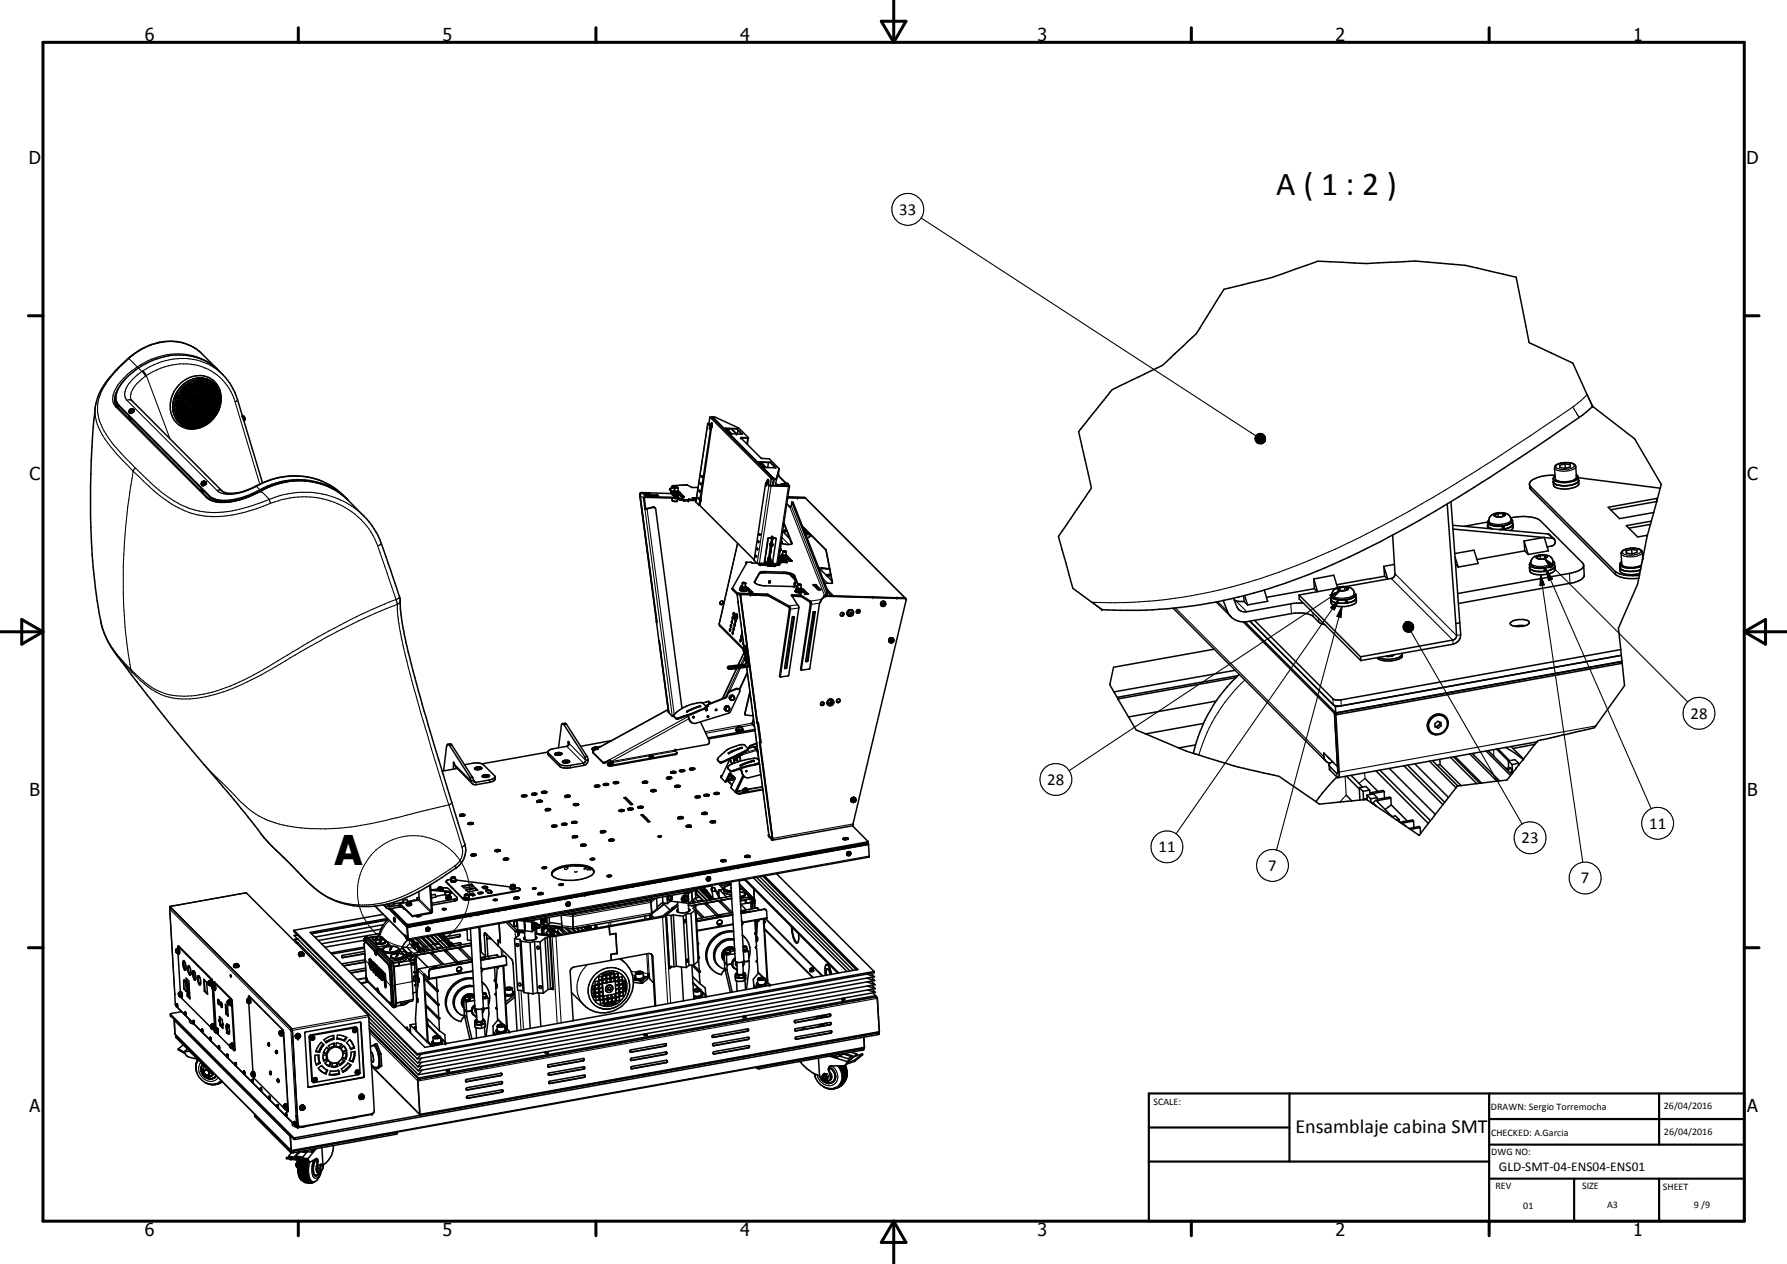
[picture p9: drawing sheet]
<svg xmlns="http://www.w3.org/2000/svg" width="420mm" height="297mm" viewBox="0 0 420 297" stroke-linecap="round" stroke-linejoin="round" font-family="sans-serif">
<defs><g id="words">
<text font-size="9.6" x="78.6" y="203.2">A</text>
<text font-size="7.9" x="300.1" y="45.8">A ( 1 : 2 )</text>
<text font-size="4.7" x="304.6" y="266.2">Ensamblaje cabina SMT</text>
<g font-size="4.2">
<text x="34" y="9.6">6</text>
<text x="104" y="9.6">5</text>
<text x="174" y="9.6">4</text>
<text x="244" y="9.6">3</text>
<text x="314" y="9.6">2</text>
<text x="384" y="9.6">1</text>
<text x="6.8" y="38.7">D</text>
<text x="410.6" y="38.7">D</text>
<text x="7" y="112.9">C</text>
<text x="410.8" y="112.9">C</text>
<text x="7" y="187.1">B</text>
<text x="410.8" y="187.1">B</text>
<text x="7" y="261.4">A</text>
<text x="410.8" y="261.4">A</text>
<text x="34" y="290.4">6</text>
<text x="104" y="290.4">5</text>
<text x="174" y="290.4">4</text>
<text x="244" y="290.4">3</text>
<text x="314" y="290.4">2</text>
<text x="384" y="290.4">1</text>
</g>
<g font-size="3.9">
<text x="211.4" y="50.5">33</text>
<text x="397.5" y="168.9">28</text>
<text x="246.2" y="184.4">28</text>
<text x="387.7" y="194.7">11</text>
<text x="272.4" y="200.3">11</text>
<text x="357.7" y="198.2">23</text>
<text x="298.2" y="204.6">7</text>
<text x="371.7" y="207.6">7</text>
</g>
<text font-size="3.1" x="352.4" y="275.2">GLD-SMT-04-ENS04-ENS01</text>
<g font-size="2.4">
<text x="271.2" y="259.7">SCALE:</text>
<text x="350.6" y="260.8">DRAWN: Sergio Torremocha</text>
<text x="391.2" y="260.6">26/04/2016</text>
<text x="350.6" y="267">CHECKED: A.Garcia</text>
<text x="391.2" y="266.7">26/04/2016</text>
<text x="350.6" y="271.4">DWG NO:</text>
<text x="351.6" y="279.3">REV</text>
<text x="372" y="279.4">SIZE</text>
<text x="391" y="279.6">SHEET</text>
<text x="358.1" y="284.1">01</text>
<text x="377.9" y="283.8">A3</text>
<text x="398.3" y="283.8">9 /9</text>
</g>
</g></defs>
<g fill="none" stroke="#000" stroke-width=".35">
<path d="M27.1 94.9l.4 .6 21.3 21.4a4.6 4.6 0 0 0 2.9 1.1 20.5 20.5 0 0 0 10.9-3.3 17.4 17.4 0 0 1 18.8 2.4M27.5 94.7l.6 .8 21.5 21.5a8.1 8.1 0 0 0 6.6 .4l3.6-1.3a23.2 23.2 0 0 1 8-2.9M27.5 94.7l21.7 21.8a6.1 6.1 0 0 0 5.5 .9 27 27 0 0 0 8.3-3.2 17 17 0 0 1 18.7 3.2M30.3 98l.5 .6M30.3 98v.1M30.4 96.8v.1M30.4 96.7l.1 .1 .5-.1M30.4 96.9h.1M30.4 96.9l.2 .1M30.5 97.9l-.2 .1M30.6 96.3v.1l.3-.1M30.6 96.3l.1 .1"/>
<path d="M30.8 98.6h.1M30.8 96.1l.1 .2M30.8 93.9l21.6 21.6 .6 .3a8.1 8.1 0 0 0 3.9-.2l2.7-1 2.1-1.1M30.8 96.1l-.2 .2M31 98.4l-.2 .2M31 96.9l-.3 .1M31 96.8h-.6M31 98.5l-.2 .1M31.1 96.9h-.7M31.2 96.8l-.2 .1M31.3 96.2l.2 .2M31.4 96.3l-.3-.2h-.3l-.4 .2v.5"/>
<path d="M31.4 96.3l-.4 .4M31.4 96.3l.1 .1M31.4 96.6l-.1 .1M31.4 96.6l-.2 .2M31.4 96.3h.1M31.4 96.3l-.4 .5M31.5 96.4a.64 .64 0 0 1-.4 .6 .64 .64 0 0 1-.7-.1M31.5 96.4l-.1 .2M41.5 93.3l.1 .2M41.5 93.5a4.8 4.8 0 0 0 2.4 6.5M41.5 93.5a4.8 4.8 0 0 0 2.5 6.5M41.5 93.4l.1 .1"/>
<path d="M41.5 94.7h.1M41.5 94.7h.2M41.6 93.1v.2M41.6 96.2h.1M41.6 93.3l-.1 .1M41.6 93.3h.1M41.7 95.7l.4 .2M41.7 95.7l-.2 .3 .2 .2M41.7 96.9h.2M41.7 95.2v-.3v.6M41.7 95.7v.5M41.7 95.7l.1 .5"/>
<path d="M41.7 96.2h.1M41.7 93.3l-.1-.2-.1 .3M41.7 94.7h.1M41.7 93.3l-.1 .2M41.8 94.9v.5M41.8 95.7l.1 .5M41.8 96.4l.1 .5M41.8 94.7h-.1M41.8 94.2h.1M41.9 96.2h-.1M41.9 94.2v.2M41.9 94.2l-.2 .5"/>
<path d="M41.9 97.2l.2 .4M41.9 93.3v.1M41.9 94.4l-.1 .3M41.9 96.4l-.3 .2 .1 .3M41.9 92.5l-.3 .5 .3 .3M41.9 96.4l.2 .4-.2 .1M41.9 94.4v.2M41.9 94.4l-.3-.3-.1 .6M41.9 96.4h.1M41.9 93.4h.1M41.9 95l.1 .1M41.9 92.5l-.2 .5"/>
<path d="M41.9 93.5h.1M42 95.2l-.3 .3-.2-.1a.31 .31 0 0 1 .1-.4 .31 .31 0 0 1 .4 0l-.1 .4h-.3M42 95.8l.1 .3-.2 .1M42 97.2l.2 .3M42 93.4l-.1 .2-.4-.1M42 94.1l.1 .1M42 93.4l.1 .1M42 97.7h-.1M42 93.4h.1M42 96.4l.1 .4-.2 .1-.2-.5 .1 .5M42 96.4l.1 .2M42.1 97.2l.1 .3"/>
<path d="M42.1 97.2l-.4 .1 .1 .4h.2M42.1 93.7l-.1 .4M42.1 90.5a5.8 5.8 0 0 1 8.6-.5 6.6 6.6 0 0 1-.5 8.4 6 6 0 0 1-8.5 1.1 6.5 6.5 0 0 1 .4-9zM42.1 93.4v.1M42.1 97.2l.1 .2M42.1 93.7l.3-.1 .2 .3M42.1 97.6l-.1 .1M42.1 95.9l-.1 .2M42.1 93.7l-.1 .3M42.2 91.4a5.8 5.8 0 0 0 .5 8.4l2 .7M42.2 97.5l-.2 .2M42.2 97.9v.4"/>
<path d="M42.2 97.5l-.1 .1M42.2 98v.3M42.2 98h.1M42.2 98l-.3-.1 .3 .4M42.2 97.4v.1M42.2 93.4l-.1 .1M42.2 92.1l-.3 .4M42.3 96.4h.1M42.3 93.4l-.2 .1M42.3 97.7l.1 .2M42.3 97.7l.2 .2M42.3 97.2h.2"/>
<path d="M42.3 97.2v-.4l.4-.2 .1 .2-.2 .4M42.4 92.9v.1M42.4 97.5l.2 .4 .3-.4M42.4 92.9h-.3l-.2 .4M42.4 93h.1M42.4 93l-.3 .5M42.4 97.5l.3 .3M42.4 93l-.2 .5M42.4 97.5h.4M42.4 97.5v.4M42.4 98.2l.1 .4M42.4 93v.3"/>
<path d="M42.4 93.7l.1 .2M42.4 93.3l-.1 .1M42.4 93.3l-.2 .1M42.5 94.4l.1 .4-.4 .1M42.5 98.2l.2 .4M42.5 92.7v.1M42.5 93.9l-.1 .2-.3 .1M42.5 92.8l.2 .1M42.5 98.2l.2 .4-.3-.4M42.5 98.2h-.1M42.5 98.6h.1M42.6 94.5l-.4-.1-.1 .2v.3h.3"/>
<path d="M42.6 93.9l-.2 .3-.3-.1M42.6 94.5v.1M42.6 98.1l.3 .3M42.6 98.1l.3 .2M42.6 96.4h-.1M42.6 94.7l-.1 .2M42.6 98.1l-.1 .1M42.6 92.9h.1M42.7 95.5l-.3-.4-.3 .4 .3 .2 .2-.2M42.7 95.5l-.5 .2M42.7 95.9v.2M42.7 95.2v.2"/>
<path d="M42.7 95.4l-.1 .1M42.7 95.4l-.1-.2v.3M42.7 96.3v-.3l-.3-.1-.2 .4 .4 .1M42.7 93.6l.2 .1M42.7 93.6l.1 .1M42.7 94.3l.4 .1M42.7 95.4v.1M42.7 92.4h.3M42.7 92.4l-.2 .3M42.7 96.1l-.1 .3M42.7 94v.3M42.7 96.7v.4l-.4 .1"/>
<path d="M42.7 94l.5-.1-.1 .5M42.7 94.4h.3M42.7 97.4l.2 .1M42.8 92.4l-.3 .4M42.8 98.8h-.2l.3 .4M42.8 97.5v.2M42.8 98.8l.2 .2M42.8 98.2h.1M42.8 92.1h.1M42.8 92.1l.2-.4-.4 .5M42.8 92.1l-.2 .1M42.9 96.4l.1 .2"/>
<path d="M42.9 98.2v.1M42.9 98.4v.1M42.9 98.5l-.3 .2-.2-.1M42.9 96.5l.1 .1M42.9 97.6l-.2 .3h-.3M42.9 98.5l-.1 .1M42.9 98.9v.3M42.9 95.9h.2M42.9 96.3l.2-.2 .3 .2M42.9 96.3l.2 .4M42.9 98.3v.1M42.9 96.3v.1"/>
<path d="M42.9 98.3v.2M43 91.8v.2M43 92.4v.4M43 96.6l.1 .1M43 99.1l-.1 .1M43 93.1l.2 .3M43 93.1l-.4 .2 .1 .3M43 97.4h.1M43 92.8l-.2 .1M43 93.6l-.1 .1M43 92.8l-.3 .1M43 93.1l.1 .3"/>
<path d="M43 98.6l.4 .2M43 92.5v.3M43.1 93.2l-.2 .5M43.1 98.1h.2M43.1 93.6l-.3 .1M43.1 92l.4-.2 .1 .4-.4 .2zM43.1 98.4l-.1 .3 .2 .1M43.1 98.8h.3M43.1 93.9l.1 .4M43.1 98.4l.4-.1 .1 .3M43.1 98.4l.4 .3M43.1 96.9l.3 .4"/>
<path d="M43.1 91.6h.1M43.1 94.4h.1M43.1 93.4l-.1 .2M43.2 98.6l.1 .1M43.2 93.4l-.1 .1M43.2 94.7l.1 .2-.1 .2M43.2 99.1l.4 .3M43.2 93l.1 .1M43.2 94.2l-.1 .2M43.3 94.7l-.3-.1-.3 .2 .1 .3 .3 .1M43.3 96.9l.2 .2M43.3 95.4l.1 .1"/>
<path d="M43.3 98.3l.3 .3M43.3 98.6l.2 .1M43.3 93.1h.1M43.3 96.6l-.2 .1M43.3 95l-.5 .2M43.3 94.8v.1M43.3 91.3l.2-.2v.5h-.4zM43.3 95.8l-.2 .1M43.3 96.2h.1M43.3 93.1h.3M43.4 95.5l-.3-.1-.3 .1 .2 .4M43.4 95.5l-.1 .3"/>
<path d="M43.4 93.9h.1M43.4 96.3v.1M43.4 96.3v.2M43.4 96.9l.1 .1M43.4 96.5l-.3 .2M43.4 96.4v.1M43.5 97.7l-.2-.1-.3 .2v.3h.3M43.5 96.9l-.2 .5h-.2M43.5 97.7l-.2 .4M43.5 96.9h-.5l.1 .5M43.5 92.6l-.3 .4M43.5 97.7v.1l-.2 .3"/>
<path d="M43.5 98.8h-.1M43.5 97l-.2 .4M43.5 98.3l.1 .2M43.5 91.5l-.1 .1M43.5 98.7l-.1 .1M43.5 91.4l-.2 .2M43.5 91.2l.1 .1M43.6 97.4l.4-.3 .1 .4M43.6 91.3l-.1 .2M43.6 99.4l-.2-.3-.3 .1 .4 .3M43.6 91.9v.4h-.4M43.6 97.4l.2 .2"/>
<path d="M43.6 97.4l.3 .2M43.6 98.6l-.1 .2M43.6 99.4l-.1 .1M43.6 98.6l-.1 .1M43.6 91l.5-.4v.5zM43.6 97.2l.5 .3M43.6 96.9h.1M43.6 92.6l.2 .2M43.6 99.3l-.1 .2M43.6 93.1h-.1M43.7 95.6l.1 .5M43.7 91.1h.1"/>
<path d="M43.7 99l.2 .1M43.7 98.8l.4 .2M43.7 98.3h.3M43.7 93.4l.1 .2M43.7 97.6h.1M43.7 94.6l-.1 .1M43.8 93l-.3-.4-.3 .2v.2M43.8 99.4v.1M43.8 93.4l-.5 .2 .1 .3M43.8 98.7l.4 .1M43.8 99.1h.3M43.8 93.4v.3l-.4 .2"/>
<path d="M43.8 99.4l.5 .2M43.8 92.9l-.1 .1M43.8 93l-.2 .1M43.8 94.1l.1 .1M43.8 99.8h.1M43.8 99.4h.5l-.2 .4-.3-.1zM43.8 94.6v.1M43.8 93.6l-.2 .3M43.9 92.2l.4-.1 .1 .4-.2 .1h-.3zM43.9 94.2l-.3-.1-.2 .2v.2l.4 .2M43.9 94.2v.3M43.9 96.4l.2 .2v-.2"/>
<path d="M43.9 94.2l-.2 .4M43.9 91.1l.2-.2zM43.9 96.1l.1-.5 .1 .2-.3 .3M44 95.7l-.2-.1-.3 .2 .1 .3h.3M44 95l-.4 .4-.2-.2 .1-.2h.5v.2l-.3 .2M44 93.3l.1 .1M44 95.2l-.2 .2M44 96.8l-.2 .1M44 96v.1M44 96.4l.1 .1M44 95.7v.2M44.1 97.8l.1 .2"/>
<path d="M44.1 97.8h-.3l-.2 .3 .3 .3 .2-.1M44.1 96.4h-.5l-.1 .2 .2 .3M44.1 96.4v.1M44.1 94.7l.3 .2M44.1 94.1h.1M44.1 90.6v.3M44.1 96.6l-.4 .3M44.1 97.5l-.3 .1M44.1 96.5l-.1 .3M44.1 98.3h-.1M44.1 100h.1M44.1 94.4v.3"/>
<path d="M44.1 94.4l.1 .2M44.1 91.8l-.1 .1M44.1 97.4l-.3 .2M44.1 94.4l.3-.1 .2 .2-.2 .4M44.1 94.9h.3M44.1 99.7l-.1 .1M44.1 91.3l.2 .1M44.2 91.4l-.3-.1-.2 .4 .3 .2 .3-.2M44.2 99.9v.2M44.2 98.6v.3l-.4 .2M44.2 98.2l-.1 .1M44.2 98.1l-.1 .1"/>
<path d="M44.2 98.8v-.2h-.3l-.2 .1 .1 .4M44.2 99.9l.1 .2M44.2 98v.1M44.2 99.9l.3 .2M44.2 91.4l.1 .1M44.2 99.9l-.2 .1M44.2 98.9l-.1 .2M44.2 98.1l-.1 .2M44.2 99.4h.1M44.3 91.4v.3M44.3 96.8v.3h.2M44.3 96.3l.1 .1"/>
<path d="M44.3 96.7l.4 .3M44.3 96.7l.1 .1M44.3 97.6l.4 .1M44.3 90.5l.5-.3-.2 .4zM44.3 91.6l-.1 .1M44.3 90.1l-.9 .7-1.2 1.3M44.3 90.1l-.9 .6-1.2 1.3M44.3 97.1h.2M44.3 92.2h.1M44.3 93.3l-.2 .1M44.4 99.1l.2 .2M44.4 97.8h.1"/>
<path d="M44.4 93.6l-.2 .5M44.4 99.1h.5M44.4 99.1l.4 .1-.2 .1M44.4 93.6l-.4 .2v.3h.2M44.4 92.4l-.3 .2M44.4 92.8v.2M44.4 93.6h.1M44.4 94.1h-.2M44.4 98.9l.5 .1M44.4 98.6h.3M44.4 93.6l.1 .1M44.4 91.3h.3"/>
<path d="M44.4 98.6h.1M44.4 99.7l.5 .2M44.4 93l-.3-.2-.2 .2 .1 .3M44.4 93l-.3 .4M44.4 93v.3M44.5 93.7v.1M44.5 99.3h.1M44.5 93.7l-.3 .4M44.5 93.8l-.1 .2M44.6 95.1v.1M44.6 94.6l-.1-.2-.4 .3M44.6 94.7l-.2 .2"/>
<path d="M44.6 94.6l-.3 .3M44.6 97.1h-.1M44.7 95.2v.2M44.7 95.3a.28 .28 0 0 0-.5-.1 .28 .28 0 0 0 .1 .4h.2M44.7 96.6v.3M44.7 96.2l-.3 .2M44.7 91.5l-.3 .4 .4 .2M44.7 95.4l-.1 .1M44.7 95.4l-.3 .2M44.7 91.5l.2 .1M44.7 98.6h-.1M44.7 95.9v.1"/>
<path d="M44.7 96.1v.1M44.7 91.5l-.1 .1M44.7 97.7l-.3 .1M44.7 96l-.1-.2a.32 .32 0 0 0-.4 .2 .32 .32 0 0 0 .2 .4M44.7 96.6h-.2l-.2 .2M44.7 97.3l.1 .4M44.7 96v.1M44.7 96.7v.2M44.7 96v.2M44.7 96.9l-.2 .2M44.7 94.3l.1 .1M44.8 95v-.3l.3-.2 .1 .4-.2 .2"/>
<path d="M44.8 90.8l.1 .3-.2 .2M44.8 93l-.2 .2M44.8 95l.1 .1M44.8 95l.2 .1M44.8 97.7h-.1M44.8 97.7l-.2 .1M44.8 90.2l-.3 .4M44.8 89.8l-.5 .3M44.8 97.5l-.1-.2-.3 .1v.4M44.8 98.8h.1M44.8 97.5v.2M44.8 98.1l.1 .1"/>
<path d="M44.9 91.6l-.1 .4M44.9 98.4v-.2l-.4-.2-.2 .3 .1 .3M44.9 91a.28 .28 0 0 0-.5-.2 .28 .28 0 0 0 0 .5M44.9 95.8l.1 .1M44.9 99.9l-.4 .1M44.9 98.3l-.2 .3M44.9 91.6v.3l-.2 .2M44.9 91.1l-.2 .2M44.9 90.4l.3 .4M44.9 98.9v.2l-.3 .2M44.9 99.6v.3M44.9 98.9l-.2-.1-.3 .3"/>
<path d="M44.9 99.6l-.3-.1-.2 .2 .1 .3 .3-.1M44.9 92.3l.1 .1M44.9 96.6h.3M44.9 97.8h.6M44.9 97.8l.2 .2M45 92.3a.29 .29 0 0 0-.5 .2 .29 .29 0 0 0 .4 .3M45 92.3v.4l-.4 .1M45 91.3l.2 .3M45 90.7l.1 .1M45 92.4v.1M45 98h.3M45 99.4l.4 .1"/>
<path d="M45 99.4h.5M45 99.1l.5 .1M45 99.2l.5 .1M45 99.2v.2M45 92.6l-.1 .2M45 98.7l.3 .1M45 95.1h-.1M45.1 96.8h.3v.4h-.5zM45.1 99.9h.5M45.1 91.5l.1 .1M45.1 93.1v.2M45.1 93.9l-.4 .1 .1 .4"/>
<path d="M45.1 93.9l.1 .2-.2 .3M45.1 93.9h.1M45.1 93.9l-.4 .3M45.1 93.4l-.3 .2M45.1 99.1l.4-.1zM45.1 99.1l-.1 .1M45.1 93.3l-.2 .3M45.2 92.2v-.3l.3-.2 .1 .2-.1 .4M45.2 92.2l.2 .1M45.2 93.9l-.3 .5M45.2 94.1l-.2 .3h-.2M45.2 95.8l-.2 .1"/>
<path d="M45.2 94.6l-.1 .5M45.2 95.3l.1 .1M45.2 96.1l-.3 .1v.3l.2 .1M45.2 96.1l.2 .2-.2 .2M45.3 95.4v.3M45.3 96.1l.1 .2M45.3 95.4l-.2-.1-.3 .2v.2l.2 .1M45.3 90.2l-.4 .2M45.3 93l.1 .1M45.3 90.2l.1 .1M45.3 95.7l-.3 .1M45.3 96.5l-.2 .1"/>
<path d="M45.3 95.7l-.1 .1M45.3 90.2l-.2 .1M45.4 96.4l-.1 .1M45.4 90.6l-.3 .2M45.4 90.3v.3M45.4 97h-.5M45.4 98.3l.1 .3M45.4 97.1l-.2 .2M45.4 90.3l-.5 .3M45.4 97.5l.1 .2M45.4 97.9l-.1 .1M45.4 91.5l-.2 .1"/>
<path d="M45.4 90.6l-.2 .2M45.5 98.3h-.4l-.1 .4 .2 .1 .3-.2M45.5 99.7l-.4 .2M45.5 98.3v.3M45.5 97.8l-.2 .2M45.5 97.7l-.3-.2-.3 .3M45.5 99l.1 .2M45.5 91.1l-.5 .2M45.5 99.7h.1M45.5 98.6l-.1 .2M45.5 97.7v.1M45.5 95.3h.2"/>
<path d="M45.5 91.8l.1 .1M45.5 99.7h-.3l-.2 .2 .1 .3 .4-.1M45.5 91.1l-.2-.1-.3 .3M45.5 96h.4M45.5 91.2h-.3M45.5 91.1l-.1 .4M45.5 99.1l-.1 .4M45.5 99.7l.1 .2M45.5 99.3l-.1 .2M45.5 91.2v.2M45.6 90.2l-.1-.3 .5-.2v.4l-.2 .1M45.6 90.2h.3"/>
<path d="M45.6 99.9v.1M45.6 99.9l-.1 .2M45.6 90.2l.1 .1M45.6 99.2l-.1 .1M45.6 92.5l.1 .4M45.6 98h.5l-.1 .2M45.6 92.1l-.3 .2-.1-.1M45.6 97.5h.1M45.7 99.6l.1 .1M45.7 92.9l-.2-.4h-.2l-.1 .4 .2 .2M45.7 92.8h-.5M45.7 91h.2"/>
<path d="M45.7 92.9l-.3 .2M45.7 93.3l.1 .3M45.7 98.9l.1 .1M45.8 93.4l-.4-.1-.2 .3 .3 .3 .1-.1M45.8 91.7v-.4a.27 .27 0 0 1 .4 0 .27 .27 0 0 1-.1 .4l-.2 .1M45.8 99.3l-.1 .3M45.8 93.4v.2M45.8 93.4l-.5 .3M45.8 93.6l-.4 .2M45.8 99.3l.4-.1zM45.8 91.7v.1M45.8 91.7l.1 .1"/>
<path d="M45.8 93.6l-.1 .1M45.8 94.5h-.4M45.8 94.1v.3M45.8 89.4l-1 .4M45.8 94.1l-.3-.1-.1 .5 .2 .1 .2-.4M45.8 94.8l.1 .3-.2 .2a.29 .29 0 0 1-.3-.4 .29 .29 0 0 1 .5-.1M45.9 99.9h.2M45.9 95.5v.5M45.9 95.5l-.4 .1v.3l.1 .2M45.9 92.8v.4l.4-.1M45.9 92.8l.4 .3M45.9 90.2l-.1 .1"/>
<path d="M45.9 92.8l.2-.1 .3 .2M45.9 95l-.1 .2M46 96.3v.4l-.4 .1M46 93.6l.4-.1v.4M46 96.3h-.3l-.2 .3 .1 .2M46 97v.1M46 90.5l.1 .1-.1 .3M46 90l-.5 .2 .5-.2-.1 .1M46 96.4v.2l-.4 .2M46 97.3v.1M46 98.2l.1-.4-.2-.1-.3 .2 .1 .3 .2 .1M46 90.5v.4"/>
<path d="M46 97l.1 .2M46 90.9l-.1 .1M46 99.4l-.3 .2M46 97a.32 .32 0 0 0-.4 .1 .32 .32 0 0 0 .1 .4h.2M46 97.7l-.3 .1M46 98.2l-.2 .1M46 98.9v.1M46 90.5a.29 .29 0 0 0-.4 .1 .29 .29 0 0 0 .3 .4M46 97.4l-.1 .1M46 97.3l-.1 .2M46 91.7l-.1 .1M46.1 93.5l-.2 .2 .1 .3 .4-.1-.1-.4"/>
<path d="M46.1 91.2v.5M46.1 98.5l.1 .1M46.1 97.2h.1M46.1 97.2l-.1 .1M46.1 99.2l.1 .2h-.5M46.1 98.5h-.3l-.2 .3 .1 .1M46.1 95.5h.2M46.2 92v.5M46.2 98.6l-.2 .4-.3-.1M46.2 98.7l-.1 .2M46.2 99.3l-.2 .4h-.2M46.2 90.1l.1 .4"/>
<path d="M46.2 92h-.3l-.1 .3 .1 .2h.2M46.2 99.4l-.1 .2M46.2 92.5h-.2M46.3 96.9l.2 .1M46.3 92.8l.1 .3-.3 .2M46.3 91.1h.4M46.3 98.1l.3-.2a.31 .31 0 0 1 .1 .4 .31 .31 0 0 1-.4 .1zM46.3 90.4v.1M46.3 91h.5M46.3 97.7h.2M46.3 92.1l-.1 .4M46.3 91.2v-.4l.3-.1 .2 .2-.3 .3"/>
<path d="M46.3 99.1l.5-.2-.4 .3M46.3 99.1l.1 .1M46.3 97.7h.1M46.3 93.1l-.4 .2M46.3 90.5h.1M46.3 91.2h.1M46.3 91.2h.2M46.4 99.1v.1M46.4 99.9h.1M46.4 99.9h.3M46.4 93.9l-.1 .1M46.4 93l-.1 .1"/>
<path d="M46.4 92.4l.4-.2 .2 .3-.4 .3zM46.4 90.1h-.2M46.4 95.5h-.1M46.4 94.3l.1 .3M46.5 89.7h-.2M46.5 89.7h-.3h.1M46.5 94.4l-.3-.1-.2 .4 .3 .1 .2-.2M46.5 95l.1 .1M46.5 95.4l-.2 .1M46.5 92.7l.1 .1M46.5 94.5v.1M46.6 95.1l-.4-.1-.2 .2 .1 .3"/>
<path d="M46.6 89.9l.1 .2h-.4M46.6 95.8v.1M46.6 95.1l-.1 .3M46.6 97.2l-.3 .1v.4M46.6 97.2l.2 .3-.2 .2M46.6 99.9h-.1M46.6 93.5h.1M46.6 97.2l.1 .3M46.6 90l-.3-.1-.1 .2M46.6 90h-.4M46.6 96.6l-.4 .2M46.6 97.7h-.3"/>
<path d="M46.6 97.7h-.1M46.6 90v.3M46.6 96.5l.1 .1M46.6 96l-.2 .3M46.6 90.3l-.2 .2M46.7 99.9h-.2M46.7 96.8l-.2 .2M46.7 96.6l-.3-.2-.2 .2 .1 .4h.2M46.7 90.7l.1 .3M46.7 98h.1M46.7 96.6l-.2 .4M46.7 93.5h.1"/>
<path d="M46.7 98.7h.1M46.7 97.5l-.4 .2M46.7 97.5l-.1 .2M46.7 95h.1M46.8 98.7h-.3l-.2 .4M46.8 98.7l-.1 .4M46.8 98l-.1 .3M46.8 91.4v.5M46.8 99.8l-.1 .1M46.8 98.7v.1M46.8 95.7l.1 .1M46.8 89.8l.1 .1"/>
<path d="M46.8 91.9h-.1M46.8 91l-.3 .2M46.8 95h.2M46.8 89.9h.1M46.8 99.7l-.1-.3h-.2l-.2 .3 .1 .2M46.8 98.8l-.5 .1M46.8 99.5l.1 .1M46.8 99.4v.1M46.8 99.7v.1M46.8 91.5l-.3-.1-.1 .2v.3l.2 .1M46.8 91.5v.4M46.8 91.9l-.2 .1"/>
<path d="M46.8 89.8h.3M46.8 89.3l1.5 .2M46.9 92.2v.3M46.9 93h-.3M46.9 96.8l.4-.1 .1 .2-.2 .3-.4-.1zM46.9 92.6l-.2 .2M46.9 99.1l.3-.3 .2 .2-.5 .2M46.9 91.1l.5 .1M46.9 97.9l.2 .1M46.9 97.9h.1M46.9 99.1l.1 .3M46.9 90.6l.3 .1"/>
<path d="M46.9 93.4l-.1 .1M46.9 93v.4M47 91l.4 .1M47 93v.1M47 98.6l.1 .1M47 93h-.3l-.2 .1 .1 .4h.2M47 93.7l.1 .1M47 98h.1M47 99.4h.2M47 93.1l-.5 .2M47 93.1l-.1 .3M47.1 91.7l.2-.1 .2 .2-.1 .4h-.3z"/>
<path d="M47.1 93.7v.2M47.1 93.7l-.4 .1-.1 .2 .3 .3 .2-.4M47.1 90.1l-.3 .3 .2 .3M47.1 90.1h.1M47.1 98.7h.1M47.1 95.7l-.2 .1M47.1 90.1l.2 .1M47.1 93.9l-.1 .2-.3 .1M47.1 94.5v.3M47.1 94.8v-.3a.3 .3 0 0 0-.4 .1 .3 .3 0 0 0 .1 .4M47.1 95.2l.2 .2M47.1 94.8v.1"/>
<path d="M47.1 96.4l-.1 .1M47.1 94.8l-.1 .2M47.1 89.8l-.1 .1M47.2 96l.1 .2-.4 .3M47.2 98.6l-.1 .1M47.2 95.2h-.3l-.2 .3 .1 .2M47.2 92.9v.1M47.2 96.3l-.1-.4-.2 .1v.5M47.2 95.4v.1M47.2 96.3l-.3 .2M47.2 93h.2M47.3 90.2v.3l-.2 .2"/>
<path d="M47.3 89.7l-.6-.1 .1 .2M47.3 89.7l-.4 .2M47.3 96.7v.1M47.3 96.3l-.1 .1M47.3 95.4l-.4 .4M47.3 90.2v.4M47.3 89.7l-.2 .1M47.3 97.4l.1 .3M47.3 96.8l-.2 .4M47.3 97.5l-.4 .2M47.3 98.6l-.2 .1M47.3 98.6h.1"/>
<path d="M47.4 98.5v-.3a.29 .29 0 0 0-.4 .1 .29 .29 0 0 0 .1 .4M47.4 98.2v.3M47.4 90.9v.1M47.4 95.2h.1M47.4 98.8l-.5 .3M47.4 90.9v.2M47.4 99.6h-.3l-.1 .4 .5-.1v-.2M47.4 89.8v.2M47.4 97.7l-.1-.3h-.3l-.1 .3v.2M47.4 90l.2 .1M47.4 90.9l-.2-.1-.3 .3v.2l.4 .1M47.4 89.9l.4 .1"/>
<path d="M47.4 90h.4M47.4 89.8l.5 .1-.3 .2M47.4 89.8l.1-.2h.4v.2M47.4 98.5l-.1 .1M47.4 97.7l-.3 .3M47.4 99.6l.1 .1M47.4 99.6h.1M47.4 95.9h.3M47.4 91l-.1 .4M47.4 98.9v.4l-.4 .1M47.4 99.1l-.1 .2M47.4 99.6l-.4 .2"/>
<path d="M47.4 95.2h.2M47.4 91.2l-.1 .2M47.4 95.9h.1M47.5 96.2h.4v.3l-.4 .1zM47.5 97.1l.2-.2 .3 .1-.3 .4M47.5 97.1v.3M47.5 91.7v.1M47.5 98.6l.5-.2-.1 .4h-.2M47.5 92.4l.1 .4-.3 .2M47.5 97.4h.2M47.5 97.4h.1M47.5 91.9l-.2 .3"/>
<path d="M47.6 92.5l-.2-.1-.3 .2 .2 .4M47.6 92.8h-.5M47.6 91.3l.4 .3M47.6 93.6l-.2 .1M47.6 92.6l-.2 .3M47.7 93.3l-.2 .4M47.7 91.6l.1 .1M47.7 91.2l.4 .2M47.7 98.1h.1M47.7 91.2v.4M47.7 93.3l-.1 .3M47.7 94l-.1-.1a.26 .26 0 0 0-.3 .3 .26 .26 0 0 0 .4 .2"/>
<path d="M47.7 98.8a.31 .31 0 0 1-.1-.4 .31 .31 0 0 1 .4-.1v.4l-.2 .1M47.7 93.3l-.2-.2a.3 .3 0 0 0-.3 .3 .3 .3 0 0 0 .2 .3M47.7 94v.3M47.7 96.9l-.2 .1M47.7 94.4h-.3M47.7 94v.4M47.7 92.9h.6M47.7 94.7l.1 .3-.2 .2M47.8 94.7h-.4v.5M47.8 90.1h-.2M47.8 95.4l.1 .2-.2 .3M47.8 92.4h.1"/>
<path d="M47.8 94.7v.2M47.8 95.5h.1M47.8 92.7v.4M47.8 92.7l.4 .1M47.8 95l-.3 .2M47.8 93.1h.3M47.9 96.2l.1 .2-.3 .3M47.9 95.5l-.4-.1-.1 .3v.2M47.9 95.5l-.2 .4M47.9 90.3l.1 .3-.3 .3M47.9 89.7v.3M47.9 93.9h.3"/>
<path d="M48 97.6l-.1 .4-.2 .2-.2-.2 .3-.4 .2 .1v.3M48 98l-.3 .1M48 97l-.5 .4M48 97.2l-.3 .2M48 96.9v.3M48 99.5l-.2 .1M48 91.6l-.2 .1M48 99.1h-.3l-.1 .1 .1 .4M48 99.1l.1 .3-.4 .2M48 91.1l-.3 .1M48 98.6l-.3 .2M48 98.5l-.4 .3"/>
<path d="M48 99.4l-.3 .2M48 99.1h.1M48 95.4h.3M48 91.1l.1 .3M48 92.4h-.1M48.1 90l.1 .3h.3l-.4-.2 .4 .2M48.1 91.2v.3M48.1 91.4l-.1 .2M48.1 91.9h.1M48.1 89.9l.5 .1-.1 .2M48.1 91.9l.1 .3M48.1 91.9h-.4v.3l.1 .2"/>
<path d="M48.2 90.3h.2M48.2 98.2l.1 .1M48.2 91.9v.3M48.2 97.6h.2M48.2 92.2l-.1 .1M48.2 92.2l-.3 .2M48.2 92.6v.1M48.2 92.7l.1 .1M48.2 92.7h-.4M48.2 93v.1M48.2 91.5l.2-.2 .3 .1v.4l-.3 .1zM48.2 91.1h.1"/>
<path d="M48.2 91.6l.3 .2M48.2 93.4l.1 .2M48.3 92.8l-.1 .3h-.4M48.3 98.6l-.1 .2 .2 .3M48.3 93.8l-.1 .1M48.3 92.8l-.1 .1M48.3 91.1h.1M48.3 93.7l-.1-.4-.4 .3v.2l.4 .1M48.3 89.5v-.1a4.7 4.7 0 0 0-3.5 .4M48.3 89.5l.2 .2M48.3 98.6h.1M48.3 98.6h.4"/>
<path d="M48.3 93.6v.2M48.3 93.7l-.1 .2M48.4 99.3h.3l-.5 .3zM48.4 94.2v.1M48.4 94.9l.1 .1M48.4 94.4l-.4 .3v-.5l.2-.1 .2 .1-.2 .4M48.4 97.8l.3 .2M48.4 94.9h-.3l-.1 .1 .1 .4h.2M48.4 90.6l.2 .1M48.4 97.8l-.2 .4M48.4 95.2l-.1 .2M48.4 96.1h-.2"/>
<path d="M48.4 89.6h.1M48.4 89.8h.1M48.4 89.7h.1M48.4 89.6l.1 .1M48.5 92.9v.4M48.5 95v.2M48.5 96.4h.1M48.5 92.9l.4 .3M48.5 89.8l.1 .2M48.5 97.8l-.3 .2M48.5 95.2l-.2 .2M48.5 99l-.1 .1"/>
<path d="M48.5 95.1l-.1 .1M48.5 93.3h.3M48.5 92.9l.2-.1 .2 .2M48.5 93.3h.2M48.5 92.9l.2 .2M48.5 92.1l.3 .4M48.5 95.9l-.1 .2M48.5 96.4l-.4 .4 .2 .1M48.5 97.5l-.1 .1M48.5 95.7v.4M48.5 90.1v.1M48.5 95.8a.28 .28 0 0 0-.4-.1 .28 .28 0 0 0 .1 .4h.3"/>
<path d="M48.5 96.7a.28 .28 0 0 0-.3-.4 .28 .28 0 0 0-.1 .5l.2 .1M48.5 89.8l-.2-.1-.2 .3M48.5 96.7l-.2 .2M48.5 97.1l.1 .1M48.5 89.8l.1 .1M48.5 90.2l-.1 .1M48.6 97.1h-.3l-.2 .3 .4 .2M48.6 95.2l.4-.2 .1 .4-.4 .2zM48.6 97.8l-.4 .4M48.6 89.5l-.1 .1M48.6 99l-.2 .1M48.6 98.2l-.3 .1"/>
<path d="M48.6 97.2l-.1 .4M48.6 89.4v.1M48.6 89.9v.2M48.6 96.5l-.1 .2M48.6 98.6h.1M48.6 90.6l.1 .1M48.6 89.5h.1M48.6 97.3l-.1 .2M48.6 97.9v.2M48.7 90.7l-.5-.1v.4l.1 .1M48.7 89.5l-.2-.2-.1 .2 .1 .3M48.7 90.8l-.3 .3"/>
<path d="M48.7 98l-.4 .3M48.7 98.6l-.1 .3M48.7 98.6l-.2 .4M48.7 90.7v.2M48.7 89.2l.1 .3M48.7 90.9l-.3 .2M48.7 91.3l.1 .2M48.7 92.6h-.2M48.7 89.5l-.2 .2M48.7 96.2v.1M48.8 90.4l.1 .2-.1-.1M48.8 90.4l.2 .2"/>
<path d="M48.8 92.1v.3M48.8 91.4l-.2 .4h-.3M48.8 90.1l.4 .2-.1 .2M48.8 89.6h.1M48.8 89.6a4.3 4.3 0 0 1 2.7 3.1M48.8 89.6a4.1 4.1 0 0 1 2.7 3.1M48.8 97.7l.3 .1M48.8 97v.1M48.8 92.1h-.3l-.2 .1 .2 .4h.2M48.8 89.6l-.1 .2h-.2M48.8 92.5l-.1 .1M48.8 97.1h.1"/>
<path d="M48.8 89.5v.1M48.8 92.4l-.1 .2M48.9 93.6l.1 .3M48.9 95l-.2 .5h.4M48.9 95.8l-.2 .4M48.9 90.8l.4 .4-.2 .1M48.9 90.8l-.1 .4 .3 .1M48.9 92.9v.1M48.9 99.2l-1.5 .8M48.9 93.6h-.4v.4l.2 .1 .3-.2M48.9 93l-.2 .3M48.9 94.8l-.1 .1"/>
<path d="M48.9 93.1l-.1 .1M48.9 93.6l.1 .1M48.9 99.4a6.3 6.3 0 0 1-4.2 1.1M48.9 99.4l-1 .6-1.6 .5M49 92.5l.3-.3 .2 .4M49 92.5l.1 .3zM49 97.3l-.3 .2M49 93.9l-.2 .2h-.3M49 92l.1 .1M49 94.3l.1 .2M49.1 94.4l-.3-.1-.3 .2v.2l.3 .2M49.1 95.8l.1 .2"/>
<path d="M49.1 90.7l.2 .1-.2 .5M49.1 98.7l-.3 .4 .5-.3M49.1 90.7l.2 .3M49.1 95.8l-.4 .1v.3M49.1 98.7h.1M49.1 98.7l-.3 .1M49.1 94.4v.3M49.1 92.1h.1M49.1 94.7l-.2 .1M49.1 90.7l-.2 .1M49.1 92.8h.1M49.1 94.6l-.2 .2"/>
<path d="M49.1 95.3v.2M49.1 97l-.2 .1M49.1 96.6l.1 .3M49.1 96.2l-.4 .1M49.1 95.3v.1M49.1 95.4v.1M49.1 93.5l.1 .1M49.1 97.3l-.3 .4M49.2 93.9v.3M49.2 96.9v-.3a.29 .29 0 0 0-.4 0 .29 .29 0 0 0 0 .5M49.2 97.3v.2M49.2 98.4l.1-.2-.2-.2-.3 .2v.3"/>
<path d="M49.2 96l-.1 .3h-.4M49.2 98.7l.1 .1M49.2 93.6h.1M49.2 98.4l-.4 .1M49.2 96l-.1 .2M49.2 97.3h-.4v.4M49.2 96.9l-.3 .2M49.2 97.3l.1 .2-.2 .3M49.2 93.9v.4M49.2 94.3h.1M49.2 94.9l.1 .1M49.2 90v.1"/>
<path d="M49.2 93h.2l.2 .3-.4 .3M49.2 90.1v.4l-.5-.1M49.2 98v.4M49.2 90.1l-.3-.1-.2 .2 .1 .2M49.2 93l-.1 .2 .1 .4M49.2 93l.1 .6M49.2 97.5l-.4 .2M49.2 97.6l-.1 .2M49.3 90.8v.3M49.3 91.5v.4M49.3 94.6l-.1 .4M49.3 97l.3 .3"/>
<path d="M49.3 93.8v.5M49.3 90.5l.2 .2M49.3 91.9l-.2 .2M49.3 90.4l.4 .3M49.4 90.4l.1-.2 .4 .3-.1 .2h-.3M49.4 91.9v-.2a.28 .28 0 0 0-.4-.2 .28 .28 0 0 0-.1 .4l.2 .2M49.4 90.4l.1 .3M49.4 91.9l-.1 .1M49.4 93.5l-.1 .1M49.4 92.3l.1 .2M49.4 92.6l-.1 .2M49.4 89.5a5.7 5.7 0 0 0-7 1.6"/>
<path d="M49.5 96.8h.3l-.1 .4M49.5 98.3l.4-.1-.5 .5zM49.5 91.2l.2 .3M49.5 91.1l.3 .4M49.5 96.8l-.2 .2M49.5 92.5l-.2 .3h-.2M49.5 97.5l-.2 .2 .2 .3M49.5 94.3h-.2M49.5 91.1v.4h.3M49.5 93l.1 .2M49.5 96.7l-.2 .3M49.5 96.5l.3-.4-.2 .4"/>
<path d="M49.6 93.8v.1M49.6 91l.3 .4M49.6 93.3l-.2 .2M49.6 93.8l-.4 .1M49.6 95.8h-.2M49.6 93.9v.3l-.3 .1M49.6 91h.3v.4M49.6 97.5h-.1M49.6 93.9l-.1 .3M49.6 98.2l-.2 .1M49.6 94.5v.1M49.6 91l-.1 .1"/>
<path d="M49.6 92.2h.1M49.6 89.5a5.3 5.3 0 0 1 1.9 6.3M49.6 95.3l.1 .3-.1 .2M49.6 97.2l.3-.3-.1-.1-.4 .4 .2 .1M49.7 94.6v.3M49.7 91.7l-.1 .5M49.7 94.7l-.3-.2-.2 .4M49.7 95.3h-.3l-.2 .2 .1 .3h.3M49.7 91.7l.4 .2M49.7 91.7l.2 .5M49.7 94.8l-.1 .1M49.7 94.9l-.4 .1"/>
<path d="M49.7 97.2l-.1 .1M49.7 93h.1M49.7 95.3v.1M49.7 95.5l-.1 .3M49.7 90.7h-.2M49.8 93.7v.1M49.8 96.9l-.2 .4M49.8 97.5h-.3M49.8 97.5l.1 .3M49.8 97.8l-.1 .2M49.8 94.5h.3M49.8 90.6l-.1 .1"/>
<path d="M49.9 91l-.1 .5M49.9 93.8l-.2-.4 .4-.2 .1 .4-.3 .2M49.9 90.6h.1M49.9 97.5l-.1 .4-.4 .1M49.9 91.7l.1 .3M49.9 91.4l-.3 .1M49.9 95.2h.1M49.9 95.9l.1 .1M50 95.5l-.1 .3M50 96.7h.2M50 96.6l.1 .1M50 97.8l.4-.2-.4 .5z"/>
<path d="M50 90.6l.4 .3h-.3zM50 92.5l.1 .1M50.1 91.8l-.2 .4h-.3M50.1 92.5v.3M50.1 92.5h-.3l-.2 .3 .1 .2h.3M50.1 92.8l-.2 .2M50.1 92.5v.2M50.1 96.2l-.2 .3M50.1 92l-.2 .2M50.1 95.4l.3 .1v.3l-.4 .2M50.1 95.4l-.2 .2v.3M50.1 93.2l.1 .2"/>
<path d="M50.1 93.6l-.3 .2M50.1 92.8l-.1 .2M50.2 95.4l-.3 .5M50.2 94.7l-.4 .2 .1 .3M50.2 94v.4l-.4 .1M50.2 94.7l.1 .3-.1 .2M50.2 94.4v-.4h-.3l-.2 .3 .1 .2M50.2 90.9h.1M50.2 95.9l-.2 .1M50.2 96.1l.2 .1M50.2 96.1l-.3 .5M50.2 92.2l.1 .3"/>
<path d="M50.2 96.1l-.2 .2v.3M50.2 94.7l-.3 .5M50.2 93.5v.1M50.2 95.2h-.2M50.2 91.2v.5M50.2 92l.1 .5M50.2 91.2h.4M50.2 92l.2 .5M50.2 97.4l-.1 .1M50.2 91.2l.3 .4-.3 .1M50.3 94.8l-.1 .3 .1-.1M50.3 95.5l.1 .1"/>
<path d="M50.3 92.8l.1 .4M50.3 95.5l-.1 .4M50.3 93.2h.1M50.3 92.5h.1M50.3 96.2l.1 .2-.2 .3M50.4 95.7l-.2 .2M50.4 93.2h.1M50.4 96.9v.1M50.4 93.5v.4h.3M50.4 93.5l.1 .4M50.4 96.4l-.2 .3M50.4 92.7l-.2 .3 .1 .2"/>
<path d="M50.4 92.7l.1 .5M50.4 97l-.2 .4M50.4 97a.29 .29 0 0 0-.3 .1 .29 .29 0 0 0 0 .4M50.4 97l-.5 .3M50.4 97l-.1 .4-.2 .1M50.4 97.1l-.2 .3M50.4 94.7h.2M50.5 92.6l.1 .5M50.5 92.6l.2 .2M50.5 92.6l.1 .4M50.5 92.6l-.1 .1M50.5 92.4l-.1 .1"/>
<path d="M50.5 93.4l.1 .5M50.5 96.7l.1 .1M50.6 94.1l-.2 .6M50.6 91.2v.3M50.6 91.2v.2M50.6 91.9l.1 .1M50.6 91.4l-.2 .3h-.2M50.6 93.4l-.2 .1M50.6 93.4h.1M50.6 94.1h.1M50.6 94.1l-.2 .4v.2M50.6 94.9l-.2 .2 .1 .3"/>
<path d="M50.6 94.9h.2l.2 .3-.2 .2h-.3M50.6 96.2h.1M50.6 91.9l-.4 .1M50.6 94.9l-.1 .5M50.6 96.2l.1-.3h.3l-.3 .3M50.6 96.9h.1M50.7 93.4v.5M50.7 92v.1M50.7 92.7v.1M50.7 92v.2M50.7 94.1l-.1 .6M50.7 92.2l-.3 .3"/>
<path d="M50.7 92.2l-.1 .2M50.7 93l-.2 .2M50.7 96.4v.1M50.7 92.8l-.2 .4M50.7 93.4l.1 .2M50.7 94.1l.2 .3M50.7 94.7h-.1M50.7 93.9h-.2M50.7 94.1l.2 .2M50.8 94.1l.1 .4M50.8 91.9v-.5l.2 .5M50.8 91.9h.2"/>
<path d="M50.8 93.7l-.1 .2M50.8 91.9h.1M50.8 96.4l-.2 .4M50.9 91.9h.1M50.9 92.2l.1 .5zM50.9 94.4l-.2 .3M50.9 94.9l.1 .1M50.9 92.2h.1M50.9 92.6h.2M50.9 92.2l.2-.1 .2 .4M50.9 94.5l-.2 .2M50.9 95.6l.1 .2"/>
<path d="M51 95.7l-.5 .1 .1 .4M51 96.4h.1M51 86.6a14.5 14.5 0 0 0-16.7-1.1 13.1 13.1 0 0 0-7 7.2v.8l.2 1.2M51 95.2l-.3 .2M51 93.4h.2M51 96.4h-.3l-.1 .4M51 95.8l-.3 .4M51 96.5l-.2 .4-.2-.1M51 96.6h.1M51 96.4l.1 .1M51 96.6a6.1 6.1 0 0 1-6.6 3.6M51.1 91.1a5 5 0 0 0-7.7-1 6.5 6.5 0 0 0-1.6 8.9 4.3 4.3 0 0 0 2.5 1.4l.1-.1"/>
<path d="M51.1 95.5l.2 .1M51.1 96.2l.1 .1M51.1 96.2l.2 .2M51.1 96.2l-.1 .4M51.1 92.8l.2 .1 .1 .3M51.1 92.8l-.2 .3 .1 .3M51.1 95.2h.1M51.1 92.8l.2 .5M51.2 96.3l.1 .1M51.2 96.3l-.2 .1M51.2 95.1l.3-.1-.3 .6M51.2 95.1l-.1 .4"/>
<path d="M51.3 96.4l-.2 .1M51.3 93.3l-.1 .1M51.3 93.6v.5M51.3 94.3v.6M51.3 94.1h-.1M51.3 92.5l-.2 .1M51.3 91.4l.4 1.1 .1 1.6M51.3 94.3l-.3 .2v.2l.4 .2M51.3 96.1l.1 .3-.3 .2M51.3 94.3l.2 .3M51.3 93.2l-.1 .2M51.4 93.1l-.1 .2"/>
<path d="M51.4 94.4h.1M51.4 93.6l.1 .2M51.5 93.7l-.4-.1-.1 .2v.3h.2M51.5 92.7l.1 2.1M51.5 93.7l-.2 .4M51.5 93.9l-.1 .1M51.5 94.6l-.4 .3M51.5 94.6l-.1 .2M51.6 94.8l-.3 1.1M51.6 94.8l-.4 1.4M51.8 94.5a7 7 0 0 1-2.9 4.9M57 97.7l.1 .1"/>
<path d="M57 97.8h.1M57.1 97.8h.2a.65 .65 0 0 1 .1 1M57.1 97.8l.3 .8-.1 .2M57.2 98.3l.1 .5M57.5 98.7h.1M166.4 99.6l.6 .6 .1 .5-2.8 18M166.4 99.6l-2.8 18.4 .7 .7M166.6 99.6l.6 .6 .1 .4-2.7 17.8-.3 .3M166.6 99.6h.1M166.7 99.5l-.3 .1M167 98h1.1l5.6 2.6 2.3 2.3M167 98l14.3 14.4-.2 1.7"/>
<path d="M167 98l-.3 1.7M167.3 99.9h.1M167.3 99.8v.1M167.3 99.8h.1M167.4 99.5v.7M167.4 99.5l-.2 .2 .1 .6M167.4 99.5l-.2 .1v.6M167.4 98l14.5 14.5M167.4 99.5l.1 .1M261.5 91.6l11.8-5.7 5.9-5.6a10.6 10.6 0 0 0 3.7-4.4l4.9-7.9 1.4-.4a131.4 131.4 0 0 0 20.7-6.2 125 125 0 0 0 14.2 .4l8.6-.5 5.9 .5a41.9 41.9 0 0 1 11.9 2l6 1.4 3 15.3 10.3 4.8 4.7 10.2-.8 .7a37.3 37.3 0 0 1-5.9 4.3 409.1 409.1 0 0 1-45.1 27.7 132.2 132.2 0 0 1-45.2 14.5 93.2 93.2 0 0 1-18.5 .5l-6.7-4.9-3.4-12.2 7.7-11.4-3-13.3zM374.5 95.5l9.8 7.6 6.3 10.7-.3 .9M44 100l.1 .2"/>
<path d="M44 100.2h.1M44.1 100.2h.1M44.2 100.4l.5 .1M44.2 100.1l-.1 .1M44.2 100.1h.1M44.3 100.1l-.2 .1M44.4 100.2h.1M44.5 100.1l-.1 .1M44.5 100.1h.1M44.7 100.5h1.4M45.8 100l.2-.1 .3 .2-.6 .1zM46.5 100.1h.2z"/>
<path d="M47.2 115.1l.6 .5M47.2 115.1h.1M47.3 100l-1.5 .3-1.4-.1M47.4 113.8l.1 .2M47.4 113.7v.2M47.4 113.7v.1M47.4 113.8h.1M47.4 114.9l-.2 .2M47.5 114h.1M47.5 114h.2M47.6 113.3l-.1 .1h.2M47.6 113.3l.1 .1"/>
<path d="M47.8 113.2l-.2 .1M47.8 113.2h.2l-.3 .2M47.8 113.2v.1M47.8 113.8h-.4M48 115.4l-.2 .2M48 115.5l-.2 .1M48.1 113.7l-.7 .2M48.2 113.7l-.2 .1M48.2 113.8l-.6 .2M48.3 113.2h.1M48.3 113.3l-.1 .4M48.3 113.3l-.2-.2-.6 .1-.1 .5"/>
<path d="M48.4 113.2l.1 .3M48.4 113.6l-.4 .4M48.4 113.3h-.1M48.4 113.2l-.1 .1M48.4 113.4l-.3 .3M48.4 113.3l.1 .1M48.5 113.5l-.2 .2M48.5 113.4a.64 .64 0 0 1-.4 .7 .64 .64 0 0 1-.7-.1M48.5 113.5l-.1 .1M61.7 113.5l-5.9-19.6a14.7 14.7 0 0 0-3.4-5.8l-5.3-5.3a11.6 11.6 0 0 0-12.6-1.4 28.1 28.1 0 0 0-10.8 10.5 12.2 12.2 0 0 0-1.4 5.4 171.2 171.2 0 0 0 1.4 48.5l.4 1.8 .8 2.2a23 23 0 0 0 3.7 5.6 744.2 744.2 0 0 0 29 35.6l1.5 2a44.6 44.6 0 0 0 7.5 8.5l3.5 3.5a22.2 22.2 0 0 0 9.1 6.8 19.4 19.4 0 0 0 9.6 1.1l2.7-.6M61.7 113.5a17 17 0 0 1 20.1 4l3.7 3.8a20 20 0 0 1 5.3 9.6l3.2 9.6 .2 3.5 .4 2.9a144.9 144.9 0 0 0 3.8 15.4l3.7 13 7.2 23.1a5.1 5.1 0 0 1-2.1 5.6 53 53 0 0 1-15.7 8.3M67 113.3h.2"/>
<path d="M150.5 116.3l4 29.9zM151.8 119.5l1.9-.3 .5 .4 6.1 46.9M151.8 119.5h-.2M151.9 116.5l2.7 .1M151.9 116.5l-.2-.2h2.8l.3 .2-.2 .1M152.7 115.8l.1 .1h-2l-.3 .4M152.7 115.8l-1.9-.1-.4 .3v.2l4.6 34.5M152.7 115.8l5.4 .2M153.9 119.3l-1.9 .3-.4-.1M157.5 114.8l.8 .8M157.5 114.9v.3l.7 .7M157.5 114.8h.1"/>
<path d="M157.8 115.4l-.1 .6M157.9 114.6h.2M157.9 115.6l-.1 .4M157.9 114.6l-.1 .1M158.1 116.1l.7 .3 .9-.2M158.1 114.6l.1-.2 .5 .3-1.1 .1M158.1 116v.2l.3 .3M158.1 117.1l-.1 .5 .6 .3 .6-.1 .1-.7M158.1 114.6l-.1 .1M158.2 114.1h.1M158.2 115.9l-.1 .1M158.2 114.1l-.3 .5"/>
<path d="M158.2 114.1l3.3-.2a2.86 2.86 0 0 0 2.6 .7M158.2 115.7l.6 .2M158.2 115.7v.3l.2 .2M158.3 114.1v.1M158.3 116.1l.1 .1M158.3 114.2v.2M158.3 114.2l.5 .3M158.4 115.5l-.2 .2M158.4 117.1h1M158.4 115.5l.7 .3 .4-.1M158.4 116.5l.1 .1 .5 .1 .7 .7 .9 .2M158.4 115.3l.6 .3 .5-.1"/>
<path d="M158.4 115.3v.2M158.4 116.2h.2M158.6 115.2l-.2 .1M158.6 116.2l.5 .1M158.7 114.6l-.1 .8 .3 .1 .5-.1 .1-.7M158.7 114.6l.2 .1h.6M158.8 115.9l.7 .1M158.8 115.9l-.1 .3h-.1M158.8 114.5l.6 .1zM158.8 114.5l-.1 .1M159.2 116.5l.9 .7 .8 .2h1M159.2 116.9l-7.7-.1-.2 .3 .3 2.4"/>
<path d="M159.4 115.3l.1 .2M159.4 117.1l-7.8-.2-.1 .2 .3 2.4M159.4 116.2h.1M159.4 116.2l-.2 .1M159.4 114.6l.1 .1M159.5 116.2l-.6 .1M159.5 116l-.1 .2M159.5 116.1l.2 .1M159.5 115.6l.3 .1 1.1 1.1h-.6l-.6-.6M159.5 115.8h.1M159.5 115.5v.2M159.5 115.8v.2"/>
<path d="M159.5 115.7h.1M159.5 116.2h.1M159.6 115.9l.2 .1M159.6 116h.2M159.6 115.7l-.1 .1M159.6 115.7l-.1 .5M159.7 116.2l-.3 .3h-1M159.8 116l.9 .8M159.9 116.5h.4M160.1 116.7h.4M160.2 116.8h.4M160.6 117.6h.1"/>
<path d="M161.9 117.6h1.7M161.9 117.4v.3l-1.3-.1M162.8 117h.1M162.8 117h.3M162.8 117l.3 .1M163 117.1l.3 .1zM163 117.2h.1M163.1 117v.1M163.4 117h.1M163.4 117l.3 .1zM163.6 117.2h.1M163.6 117.2l.1 .1"/>
<path d="M163.7 117.1l-.1 .1M163.7 117.3h-1.8v.1M164.2 116.9v.4zM164.2 117v.3M164.4 118.7l13 12.9M164.5 115.2v.1M164.5 115.2v.4M164.5 115.5v.1M164.8 113.6l-.1 .3M164.8 117.1v.5M164.8 113.5l-.1 .3M164.8 117.5l-.1 .4"/>
<path d="M165 111.9v.3zM165 111.8v.3M166.8 100.4h.2v.4h-.2zM166.9 100.4h.1M167.3 100.3h.1M167.4 100.2l-.2 .1M167.4 100.2v.1M170.7 100.7l2.5 .1M171 101h.1M171 100.8h.5M171 100.8h.1M171 100.8v.2"/>
<path d="M171.2 101.1l.8 .9M171.5 100.8h.1M171.5 100.8l-.1 .3h-.4M171.6 101.5v.1M171.7 101.9h.1M171.8 101.6l-.1 .2M171.9 100.8l1.2 1.2M172 100.8l1.2 1.2 .3-.9M172.2 100.8l-.1 .1M173.2 100.7v.1M173.2 100.7l1.3 1.3-2.7-.1M173.2 100.7l-2.7-.1 1.4 1.3h-.2"/>
<path d="M173.2 100.8l1.2 1.2M174.2 102.9l1.7 .1M175.9 103l-.3 1.4M175.9 103l-.2 1.4M176 102.9h-1.9l4.9 4.8 1.9 .1 2.3 2.3M176 102.9l-.1 .1M178.4 108.5v.1M178.4 108.6l1.3 1.3M178.4 108.5l2.7 .1M178.6 108.6l2.5 .1M178.8 108.6l1.2 1.3M178.9 108.6l1.2 1.3"/>
<path d="M180.1 113.7l.1 .5zM180.2 113.4l.6 .7 .4 .1h4.4M180.2 113.7h.1M180.5 113l.1 .3zM180.5 113.2h.1M180.6 113.6h-.1M180.6 112.8h.1M180.7 112.8l-.2 .2 .1 .5M180.7 112.8v.7M180.7 112.8h-.2l-.1 .7M180.7 108.7l-.2 1.2M180.7 113.5l-.1 .1"/>
<path d="M181.1 108.6v.1M181.1 108.6l1.3 1.3-2.7-.1M181.1 108.7l1.2 1.2M181.9 112.4l.7 .2M181.9 112.5l.7 .1M181.9 112.5l-.2 1.6M182.5 113.8l1.1 .1h-1.1M182.5 114l2.7 .1M182.6 112.6l-.2 1.1 .3 .4 2.5 .1M182.9 111.3l.1 .6 2.2 2.2M183 111.1h.1M183.2 110.1l-.1 1.7 2.3 2.4"/>
<path d="M183.2 110.1l-.6 2.5M183.6 113.8h.1M183.7 113.8l-.1 .3M183.7 113.8h.1l.1 .3M183.7 113.8v.3v-.3M183.7 113.8h.1M183.8 113.8h.5M183.8 113.7l.1 .4M184.2 113.7l.1 .1M184.2 113.7h.1M184.2 113.7l.5 .1M184.7 113.8h-.4v.3"/>
<path d="M184.7 113.8l.1 .3M184.8 113.5l.8 .7M185 118.4l.6 .6M185 113.6l.2 .1M185.2 114.1l.2 .1M185.2 113.7h.1l.1 .3M185.2 116.9l4.1 .2M185.2 117h2.3M185.2 113.7v.1M185.2 116.8l4 .1 .1 .2M185.4 114.1v.1l-4.4-.1-.7-.7h-.2l-.1 .3-2.7 17.7 .1 .4 .5 .5M185.4 114.1l-.1 .1"/>
<path d="M185.6 119v.1M185.6 114.2l-2.7 18.3M186.2 118l-.2 1h-.4M186.2 118h.3l8.1 20.9M186.2 118l8.1 20.9M187.5 117v.1M187.6 117l-.1 .1M187.6 117l1.7 .1M189.3 117.1l23.6 23.5M340.3 118.4l2 28.2M341.2 117.9l2 28.4M359.6 113.8l.3 .5 19.9 20a8.6 8.6 0 0 0 5.7 .9"/>
<path d="M359.6 113.8l.1 .9 .2 .4 19.9 19.9a7.8 7.8 0 0 0 5.5 .9M365.2 112.5a1.3 1.3 0 0 0 1.4 1.5M365.2 113l.1 .5 .5 .4 1.6 .3M365.6 111.7a8.2 8.2 0 0 0-5.8 1.5l-.2 .6M365.6 111.9l-.4 .6M365.7 109.4l1.5-.6h2.2a1.13 1.13 0 0 1 1.1 .8l.2 2.6a1.98 1.98 0 0 1-1.9 1 3.5 3.5 0 0 1-3.1-.6l-.2-2.6zM366.7 109.3l.1 .6M366.8 114.1l1.2 .1M367.9 109l-1.2 .3M367.9 109l1.3 .2v.5l-1.2 .4-1.3-.2v-.6M367.9 109l.1 1M370 113.8l-1.1 .3"/>
<path d="M370.6 111.9l.3-.1 .2 .3M370.6 111.6l.2 .1M370.8 111.7v.2M370.8 111.7l-.2 .1M370.9 113.3l-.5 .3M371.1 112.1a2 2 0 0 1-2 1.2 4.3 4.3 0 0 1-3.9-.7v-.1M371.1 112.1l-.1 1.1M371.1 112.3l19.2 2.4M371.1 112.7l.1 .3a1.56 1.56 0 0 1-1.3 .9l-2.1 .3M371.2 112.9a1.38 1.38 0 0 1-1.6 1.8 5.9 5.9 0 0 1-4.1-.3l-.2-.3-.1-.9M389.5 117.1v.7M389.5 117.1l-11.4 2.1 2.7 2.7 8-1.5"/>
<path d="M389.5 117.1l.2 .2M389.5 117.9l-.7 2.5M389.5 117.8v.1M389.5 117.9l-10.8 1.9M389.7 117.3l-.2 .5M390.3 114.7l-.6 2.6M172.2 138.5h.1M172.2 138.5l1.1 1.2M172.2 138.2l1.2 1.2 7.1 .2 5 2.8M172.2 138.2v.3M173.3 139.7l1.6 12.2M173.3 139.7l7.2 .3"/>
<path d="M173.4 127.7l-4.3 19.1 5.8 5.9M173.9 138.4v.2a1.37 1.37 0 0 0 1.6 .2v-.1M174 138.3l-.1 .2 .6 .3 1-.1M174.1 138.1l.6 .2M174.1 138.1l-.1 .3 .2 .2M174.1 139.7l3.9 30.1M174.1 138v.1M174.1 138.6l.3 .1M174.2 138.6h.1M174.2 137.9l-.1 .1M174.3 137.7l-.1 .3M174.3 138.6h.1"/>
<path d="M174.3 139.7l-.2 .3 4 29.8h.2M174.4 137.6l-.1 .2 .2 .1h.9M174.4 137.8h.1M174.4 138.7h.9M174.4 138.6l.2 .1M174.5 137l.3 .2 .5-.1M174.5 137l-.1 .8M174.6 138.7h.2M174.7 136.9l.3 .2 .3-.1-.4-.1-.4 .1M174.7 138.3h.6M174.7 138.3l-.1 .4M175.2 137.7l.2 .2"/>
<path d="M175.2 137l.1 .1M175.3 138.7h.1M175.3 138.7h-.2M175.3 137.1l-.1 .8-.8-.1M175.3 138.6v.1M175.3 138.3v.4M175.4 137.9l-.2 .3-1-.2M175.4 138.6l.1 .1M175.4 138.4l.8 .7M175.5 132.1v.4M175.5 138.2l-.2 .4M175.5 132.1v.1"/>
<path d="M175.5 132.2v.1l-3.3 5.9M175.5 138.2l-.2 .1M175.5 138.2l-.1-.1 .2-.1 .3 .2 1 .9v.2l-.7-.1M175.5 138.3l.3 .1M175.5 132.1h1.1M175.7 138.7h.5M175.8 138.4h.1M175.9 138.4l.8 .9M175.9 138.9h.4M176.1 139.1h.5M176.2 139.1v.1M176.2 139.2h.4"/>
<path d="M176.4 139.8l4.1 .2M176.6 132.1v.1M176.6 132.2h.1M176.7 132.2h.1M176.8 132.2l3.1 .2M177.4 136.9l1.4-2.4 .5-.2 5.3 .2 1.2 .2 .9 .4 1 2.2M177.4 136.9l1.1-2 .3-.2h5.7l1.2 .3 1.1 .5 .8 2-.2 .3M177.4 136.9a4.1 4.1 0 0 0 2.6 .8l7.4 .1M177.7 130.6h.2l-.1 .3zM177.9 130.6l-.1 .3M178 128.9l.1 .3zM178.1 128.8v.1"/>
<path d="M178.3 132.5h.1M178.3 132.5l.3 .1M178.3 132.5l.2 .1M178.4 127.2l-.1 .3M178.5 132.6l.3 .1zM178.6 125.5v.3M178.6 125.5h.1M178.8 132.5l.5 .2M178.9 132.5l.2 .1M178.9 132.5h-.1M179 132.6l.4 .1M179.3 132.7h.1"/>
<path d="M179.4 132.5l.3 .1zM179.6 132.6l.3 .2-.2-.2M180 132.5l.1 .1M180.2 132.7v.1M180.5 131.4v.2M180.5 131.5l.1 .1M180.5 140l5 2.7M180.5 131.6l.5 .1M180.5 131.4l.1 .1M180.5 131.4l.3 .3M180.6 131.5l.2 .2M180.6 131.1l-.1 .3"/>
<path d="M180.6 132.4l.1 .2M180.6 132.3v.1M180.6 132.5l.1 .1M180.7 132.3l-.1 .1M180.7 131.2l-.2 .2M180.7 132.2v.1M180.7 132.6h.4M180.7 131.2h.1M180.7 132.3l.1 .2M180.7 131.1l-.2 .3M180.7 131.1h.3M180.7 131.6h.1"/>
<path d="M180.7 132.1v.2M180.7 131.3v.1M180.7 132.1l.5 .1M180.8 131.2h.3M180.8 131.7h.1M180.8 131.2l-.2 .3M180.8 132.6h.1M180.8 130.7h.2v.2h-.2zM180.8 131.1h-.1M180.8 136.6v.3zM180.8 132.1h.2M180.8 132.1v.1h.3"/>
<path d="M180.8 132.5v.1M180.8 132.1l.1 .1M180.9 132.7l.3 .1zM180.9 130.3h.1M180.9 131.4l.1 .3M180.9 129.8h.2M180.9 131.4v.3M180.9 131.4h.1M180.9 131.1l-.2 .1M181 131.1h.1M181 130.7l-.2 .2M181 136.6h.1l-.1 .3z"/>
<path d="M181 131.1l.1 .3h-.2M181 131.3l-.2 .1v.3M181 131.4l-.1 .3M181 131.1l.2 .3M181 132.1h.1M181 132.1h-.3M181 128.1h.1M181 128.1l.2 .1M181 131.4l.1 .1M181.1 128.2v.1M181.1 132v.2M181.1 132.1l-.1 .1"/>
<path d="M181.1 130.1h-.2v.3M181.1 130.1h.1M181.1 130.1l.1 .1M181.1 132h.1M181.1 132.1v.1M181.1 131.4l-.2-.2-.2 .4M181.1 131.6l-.1 .1M181.1 127.9v.1M181.1 127.8l-.1 .3 .3 .2v-.1M181.1 129.7l-.2 .1M181.1 132l.5 .1M181.1 128.1h.1"/>
<path d="M181.1 129.5l.1 .2M181.1 130.2l-.2 .1M181.1 129.5v.2M181.1 132.3h.1M181.1 128.1l.3 .2M181.1 131.3l.1 .1M181.1 132.2l.2 .1M181.2 127.8h.3M181.2 132.5l-.1 .1M181.2 132.4l-.1 .1M181.2 127.8l-.1 .3M181.2 127.8l-.2 .3"/>
<path d="M181.2 128.2h.1M181.2 131.4l-.1 .2M181.2 132h.1M181.2 132.3l-.1 .3M181.2 132.2h.4M181.2 132l.4 .1M181.2 132h.3M181.2 132.2h-.1M181.2 130.2l-.3 .2M181.2 129.5v.3h-.3M181.2 129.5l-.3 .3M181.2 129.7l-.1 .1"/>
<path d="M181.2 131.5l-.1 .1M181.2 132.2l-.1 .2h-.5M181.3 131.9l.2 .1M181.3 132.5l.3 .1M181.3 132.3l-.1 .2M181.3 131.9l-.1 .1M181.3 132.3h.1M181.3 129l-.3 .2M181.3 132.3h.3M181.3 128.4h-.1v.3M181.3 128.4v.3h-.2M181.3 128.4l.1 .1"/>
<path d="M181.3 128.6l-.1 .1M181.4 126.2l.1-.2 .2 .2-.2 .2zM181.4 128l.2 .1M181.4 126.7h.3l-.1 .3h-.2zM181.4 128.1v.2M181.4 128.3h.1M181.4 132.7l.4 .1zM181.4 132.5l.2 .1M181.4 127.9l-.1 .3M181.5 127.7l-.4 .1-.1 .4M181.5 127.7l.1 .1M181.5 127.7l-.4 .1"/>
<path d="M181.5 128.1l-.1 .2M181.5 128.1h.1M181.5 127.3l.1 .2h-.3M181.5 127.3l-.2 .2M181.5 127.9l.1 .1M181.5 127.3h-.2v.2M181.5 128l-.2 .1 .1 .2M181.5 127.7l-.1 .1M181.6 127.8l.1 .1M181.6 127.8h.1M181.6 132.2h.1M181.6 132.2v.3h-.8"/>
<path d="M181.6 127.8h-.1M181.6 132.1l-.1 .1M181.6 132.2l-.1 .3M181.6 132.6h.1M181.6 126.7v.2h-.2M181.6 128.1l-.2 .2M181.6 126.1l-.1 .3M181.7 127.9l-.1 .4-.4-.1M181.7 128.1l-.4-.2v.3M181.7 132.8h.1M182.2 132.6h.1M182.2 132.6l.3 .1z"/>
<path d="M182.3 126.5l-1.5-.1-.2 .2-.8 5.5 .7 .7 1.9 .1M182.3 133.1h.1M182.4 132.9l-.7-.7v-.2l.8-5.3-.2-.3h-1.5l-.3 .2-.7 5.7 .8 .8h1.7M182.4 132.8h.3zM182.4 132.9l-.1 .2M182.4 126.5h.1M182.7 132.6l.4 .1zM182.9 132.8h.3zM182.9 132.2l.3 .3M182.9 132.8h.1M183 132l2.1 .2M183 132h.1"/>
<path d="M183.1 131.5l.3 .1M183.1 131.3h.1M183.1 131.4h.3M183.2 132.1l.3 .4h-1.6M183.2 131.1v.3M183.2 131.4h.1M183.2 131.7l.3 .1M183.3 131.7h.1M183.3 131.1h.2M183.3 131.1v.1h.4M183.3 131.1h.1M183.3 131.5h.1"/>
<path d="M183.3 131.4l-.1 .3M183.3 131.4v.1M183.4 131.3h.1M183.4 131.3l.2 .1M183.4 131.3l-.1 .2M183.4 131.6l.4 .1M183.4 131.5l.5 .1M183.5 131.2v.2M183.5 131.3h-.1M183.5 128.9v.1M183.5 131.3h.1M183.5 131.8h.1"/>
<path d="M183.5 131.1h-.3M183.5 130.9v.2M183.5 130.9h.1M183.5 131.4h.3M183.5 129v.3M183.5 131.1v.1l-.3-.1M183.5 129h.1M183.5 129.3h.1M183.5 131.6v.2M183.5 131.1l.1 .1M183.6 132.1l.2 .1M183.6 129v.3"/>
<path d="M183.6 131.2l.4 .1M183.6 130.7l.6 .2M183.6 130.7v.3l.2 .2h1.1M183.6 129.1l-.2 .3M183.6 131.2h-.1M183.6 131.2h.1M183.7 127.7h.1M183.7 131.1l.4 .1M183.7 127.3h.1M183.7 131.2l-.2 .1h.3M183.7 131.3h.1M183.8 130.5l-.2 .2"/>
<path d="M183.8 131.3l-.1 .1M183.8 131.3v.1M183.8 131.3l.7 .1 .6 .6M183.8 131.7l.4 .1-.3-.1M183.8 130.3v.4l.5 .1h.6v-.3M183.8 130.3l.5 .3 .6-.1M183.8 127.6v.1M183.8 131.7l-.1 .1h-.3M183.8 126.2l-.7 5.7 2 .1M183.8 127.7l1.4 .3 1-.2M183.8 131.5l.2 .1h-.2M183.8 127.3v.3"/>
<path d="M183.8 127.6h.1M183.8 127.3v.1M183.8 131.6v.1M183.8 132.2h.1M183.8 131.6h.1M183.8 131.7h.1M183.8 131.5l.1 .1M183.8 127.5v.1M183.8 131.4v.2M183.9 127.4l-.1 .1M183.9 127.5l-.1 .1M183.9 131.6l-.1 .1"/>
<path d="M184 130.2l-.2 .1M184 124.9l1.6 1.6M184.1 124.7h.5M184.1 131.7h.1M184.1 129.6l-.1 .7 .2 .2 .6-.1 .1-.7M184.1 129.6l.8 .1M184.1 131.5l.3 .1zM184.1 131.2l.2 .1M184.1 131.5v.1M184.2 129.5l.6 .1-.3 .1zM184.2 129.5l-.1 .1M184.2 130.9h.7"/>
<path d="M184.2 130.9l-.1 .3M184.2 123.3h.2M184.3 131.7h.3M184.3 122.8l1.9 5M184.3 123.1l1.8 4.7M184.4 131.7h.2M184.4 131.7h-.1M184.6 124.7l-.1 .3h-.4M184.6 124.7l.3 .1M184.6 131.7h.1M184.8 130.3l.1 .2M184.8 131.3h-.2"/>
<path d="M184.8 129.6l.1 .1M184.8 129.6h.1M184.9 130.9l-.1 .4M184.9 124.7l-.4-.1 .1 .1M184.9 131.1l.2 .1M185 130.9l1 1M185 130.7l-.2 .6M185 130.7l-.1-.1 1.4 1.2-.8-.1M185 130.7l-.1 .2M185.1 131.2l-.4 .4M185.1 131.2l-.5 .2M185.1 132.2h.1"/>
<path d="M185.1 131.3l.4 .4M185.1 132v.2M185.2 131.5h.4M185.4 131.7h.5M185.6 134.9l1.6 1.7M185.9 135l1.2 1.2M186.8 136.9l.2 .4-.2 .2zM187 136.3v.2h.1M187 138.8a.57 .57 0 0 0 .7 .5h.7l.1-.4M187 138.8l.7 .4 .8-.1M187.1 138.7l-.1 .1M187.1 138.5l.6 .2"/>
<path d="M187.1 138.5v.3a1.23 1.23 0 0 0 1.3 .3M187.2 138.9l.2 .1M187.3 138.3l-.2 .2M187.3 138.1v.2l.2 .2h.9M187.4 138l.2 .3h.8l-.1-.2M187.5 139l.3 .1M187.5 138h-.1M187.6 137.7l-.2 .1M187.6 137.4l-.1 .7 .3 .2h.4l.2-.8M187.6 137.4l.3 .1h.5M187.7 137.3l-.1 .1M187.7 137.3l.6 .1"/>
<path d="M187.7 138.7h.7M187.7 138.7v.4M187.7 137.3l.3 .2 .3-.1M188.3 137.4l.1 .1M188.4 139.1h-.2M188.4 138.5l.1 .1M188.4 138.7v.4M188.5 138.3l-.1 .2M188.5 138.4l.5 .2 1 1h-.4M188.5 138.7l.5 .1 .8 .9M188.5 138.8l.8 .8 .1-.1M188.5 138.6l-.1 .1"/>
<path d="M188.5 138.6l-.1 .5M188.7 123.7l5.5 5.5M188.8 123.8l5.4 5.5M188.8 139.1h.4M188.8 124h.1M188.9 124.2h.3M189 139.3h.4M189 124.5h.4M189 124.6h.5M189.2 139.5h.4M189.3 139.6h.4M189.3 125.1l.3 .1"/>
<path d="M189.3 125.3h.4M189.6 125.2l.1 .1M189.6 125.2h.1M189.6 124.7l-.5 .1M189.7 125.3l-.1 .3h1l-.2 .6-.6 .2M189.7 125.3h.6M189.9 126.3l-.1 .2M191.2 137.4l.7 .1 1.1 1.1h-.7zM191.4 137.7l.5 .1 .8 .8M192 138.2l.4 .1M192.2 138.4l.4 .1h-.3M193.2 133.5l-.7-.1 3.1 3.1"/>
<path d="M193.3 133.5l1.8 .2M193.3 133.5l1.7 .1M193.9 137h1.8M194.1 135l.8 .1M194.2 129.2v.1M194.2 129.2l1.5 7.8M194.2 129.3l1.5 7.7M194.3 138.9l-.1 .9-.5 .2h.1M194.3 138.9h.3M194.6 139.1l1 1M194.6 138.9l-.1 1-.7 .4M194.8 135h.5z"/>
<path d="M194.9 135.1l-.1 .3-.4-.1M194.9 135.1l.5 .1M292.4 140l.1 1.4M292.6 140l.7 2.2M297.3 138.6l.8 2.7-4.8 .9M305.4 139.8l.1 1 14.4 14.4M305.4 139.8l14.5 14.5M308.9 136.1l.9 3M308.9 136.1l.1 2.2M308.9 136.1l4.7-.9 .9 2.9M309 138.3l-11.2 2.1M309 138.3l.7 .8"/>
<path d="M313.2 139.6l-.3 .6 .7 .6 1.3 .2h1.3M313.6 138.6a3.7 3.7 0 0 1 4.4-.1 1.24 1.24 0 0 1 .4 1.4 1.24 1.24 0 0 1-1.2 .8 4.4 4.4 0 0 1-3.9-.4l-.1-.9zM314.1 138.3l-8.7 1.5M315 138.1l.1 .6M316.2 138l.7 .3-.5 .4-1.1 .1-.7-.2 .4-.5M316.2 138l-1.2 .1M316.2 138l.1 .7M318.4 139.3l.4 .4M318.8 139.7v.8a1.19 1.19 0 0 1-1.1 1M318.8 139.7a2.26 2.26 0 0 1-2.3 1.3M322.2 136h.1M322.2 136l-7.9 1.4"/>
<path d="M325.4 133.1l.9 3M325.4 133.1l.1 2.3 .7 .7M325.5 135.4l-3.3 .6M327.4 125.7l.6 9.1-.3 .8-.6 .3-10.7 1.9M327.9 132.6l-2.5 .5M341.6 123.4l22.3 2.1 .4 .1 1.2 1.1M341.7 124.3l23.2 2.2a.92 .92 0 0 1 .8 1 .92 .92 0 0 1-.9 .8l-1 .2M342 130.1l4.6-.8 .9 3.1-4.7 .9M342.1 130.9l.7 2.4M342.3 132.7l.5 .6M349.7 123.5l.1 .7M349.7 122.8l.2 1 1 .5"/>
<path d="M349.7 122.7l-5.5 1M349.8 123.3a.85 .85 0 0 0 1 .9M350 122.3a.62 .62 0 0 0-.2 .7 .62 .62 0 0 0 .6 .4l1.4 .3h1.2M352.2 120.7l-.8 .3 .4 .4 1.2 .1 .7-.4-.4-.4M352.2 120.7h1.1M352.2 120.7v.7M352.5 124.4h.3M353 123.5v.2M353 123.7l.6 .6-1 .2M353.2 123.5l.2 .3M353.3 123.5v.1M353.3 123.6l.6 .7"/>
<path d="M353.3 120.7l.1 .5M353.4 123.8l-.2 .1M353.4 123.8l.5 .5M355.2 121.7a2.31 2.31 0 0 0-2.6-1.2 2.13 2.13 0 0 0-2.6 1.7 1.15 1.15 0 0 0 1.4 1.3h1.6M355.2 121.7v.2M355.2 121.7a10.8 10.8 0 0 1 6.6 .3l10.3 10.2 .3 .6M355.2 121.9l.4 .6a2.94 2.94 0 0 1-2.3 1.1M355.2 121.9l.1 .7a3.3 3.3 0 0 1-2.3 .9M355.6 122.4l.1 .7a1.61 1.61 0 0 1-1.5 1.1l-1.2 .2M355.7 123v.3a1.89 1.89 0 0 1-1.8 1M355.7 123.1l.1 .9-.7 .7M358.3 127.1l4.8-.8 1 3.2-4.8 .8"/>
<path d="M358.3 127.1l1 3.2M358.3 127.1l.2 2.4M358.5 129.5l-11.3 2M358.5 129.5l.8 .8M359.6 132.6v.2a3.3 3.3 0 0 0 3.3 .7M359.6 133.3l.2 .5 1.2 .4M359.6 132.6l.2 1.1 .9 .5M359.7 133.2l-.1 .1M359.9 132.1l-.3 .5M360.9 134.2l2 .1M362.1 130.6l-.8 .3 .4 .4h1.2l.7-.3-.4-.4M362.1 130.6h1.1"/>
<path d="M362.1 130.6l.1 .7M362.8 133.4l.1 .1M362.9 133.5l.5 .7-.4 .1M363 133.4l.3 .3M363.1 133.4l.2 .1M363.2 133.4l.7-.2a1.18 1.18 0 0 0 1.3-1.4l-.1-.2a2.02 2.02 0 0 0-2.3-1.3 2.8 2.8 0 0 0-2.8 1.4 1.1 1.1 0 0 0 1 1.6l1.8 .1M363.2 133.4h-.4M363.2 130.6l.1 .5M363.3 133.5l.4 .7M363.3 133.7l-.2 .1M363.3 133.7l.4 .5M364.1 134.1l-.8 .2h-1.9"/>
<path d="M364.1 134.1l-.4 .1M364.7 133.9l-.6 .2M365.2 131.8a.63 .63 0 0 1 .3 .7 .63 .63 0 0 1-.6 .5l-1.6 .5M365.5 132.3l.1 .8a1.26 1.26 0 0 1-1.2 1.6l-.7 .2a4.4 4.4 0 0 1-4-.6l-.1-.9M365.5 132.8v.5l-.8 .6M365.6 133.1l-.6 .7-.9 .3M372.4 132.8l-.1 .4a4.5 4.5 0 0 1-3.3 1.5l-26.3 4.8M372.4 132.8l.1 2.3a2.08 2.08 0 0 1-2 1.6l-27.6 5.1M380.8 133.3l.1 .8a2.28 2.28 0 0 0 2.2 .9l2.4-.3M380.8 132.6l.1 .3a5.5 5.5 0 0 0 5 .2M380.8 132.6a1.43 1.43 0 0 0 1.7 1.6l.5 .1M380.9 133.1v.5l.6 .4"/>
<path d="M381.3 132l-.5 .6M381.6 134l1 .2M382.3 129.5l.1 .5M383.6 129.1l-1.3 .4M383.6 129.1l1.3 .2v.5l-1.3 .4-1.2-.2-.1-.5M383.6 129.1l.1 1.1M384.6 134.2l-.8 .1M385.3 135.9l-.3 1.4-4.5 10.3 .6 5.1M385.5 135.2l-.2 .7M385.5 134.7v.5M385.7 133.9l-1.1 .3-1.7 .1M385.7 133.9l-.2 .8"/>
<path d="M385.7 133.9l-.7 .2M385.7 133.9h.1M385.9 133.1l-.2 .8M385.9 132.8v.3M386.2 131.3v-1.5a1.59 1.59 0 0 0-1.7-1l-2.2 .2a1.36 1.36 0 0 0-1.1 1.1l.1 2.5a1.71 1.71 0 0 0 1.7 .7l1.8-.1 1.1-.4M386.2 131.3l-.3 1.5M388.1 123.2l-.8 2.9-1.1 5.2M388.1 123.2l-5.1 .9M388.3 122.5l-.2 .7M388.3 122.5l-5.9 1 2.7 2.7 2.2-.4M388.8 120.4l-.5 2.1M154.9 150.7h.1"/>
<path d="M154.9 150.7l2.3 16.7M155 150.7l2.3 16.8M170 141.3a.47 .47 0 0 1-.1 .6 .47 .47 0 0 1-.6 0M171.5 156.8h.1M171.6 156.8h.3zM171.6 148.3h.1M171.7 147.7l.1 .4-.2 .2zM171.8 146.9h.2l-.1 .5zM172 156.7l.4 .1zM172 145.8a.29 .29 0 0 1 .2 .3 .29 .29 0 0 1-.2 .3zM172 146.4h.1M172.2 148.9v.1"/>
<path d="M172.2 145.5h.1M172.3 148.4l.1 .4-.2 .2zM172.3 144.9l.1 .1-.1 .5-.1-.2zM172.3 156.7h.1M172.4 144.1l.1-.2 .1 .2-.1 .5zM172.5 156.6l.4 .1zM172.5 147.4h.1v.5l-.1 .1zM172.5 144.5v.1M172.6 144.8l.2-.1-.2 .3M172.6 144.8v.2M172.6 145.2h.1M172.6 145h.2"/>
<path d="M172.6 144.8h.2M172.7 144.6l-.1 .6M172.7 146.5h.1a.33 .33 0 0 1 .1 .3 .33 .33 0 0 1-.3 .3zM172.7 144.5l.4-.1 .1 .5-.2 .5-.4-.2M172.7 144.5v.1M172.9 145.4l.1 .1M172.9 145.6h.1v.4l-.1 .2zM173 144.4l.3-.1 .1 .3v.6l-.2 .3h-.2M173 156.6v.1M173.1 144.3l.2 .6-.3 .6M173.2 157.1l-3.3 7M173.3 156.6h-.3"/>
<path d="M173.3 156.6h.1M173.3 156.6l-.3 .1M173.5 156.5l.3 .1h-.3zM173.6 141.4v.1M173.9 156.5h.4zM174 150.7l.1 .1M174.1 150.2l.1 .1-.1 .5zM174.3 149.3l.1 .3-.1 .3zM174.4 156.4l.3 .1zM174.4 149.2l-.1 .1M174.4 148.5l.1 .4M174.8 150.9l-.1 .5h.1"/>
<path d="M174.8 156.4h.4zM174.8 152.9l.1 .1M174.9 153l.1 .1M174.9 151.8l.1 .9M174.9 151.8h.1M174.9 153v.1M174.9 153.2l.1 .1M174.9 153.1l.1 .1M175 153.1h-.1M175 151.8l.4 .8 .5 3.8-.1 .2-3.8 .5-.7-.1-.2-.2M175 153.1v.1M175 153.3l-1.4 3"/>
<path d="M175 153.3l.2 1.3M175.1 152.6l-.1 .1M175.1 152.6l.1 .1M175.1 152.6h.1M175.1 154.8v.1M175.1 154.8h.1M175.1 154.9v-.2l.1 .4 .3-.1M175.1 154.9h.1M175.2 152.7l-.4 .1 .1 .4M175.2 151.8l.4 .7 .5 4.1-.3 .2-3.8 .5-.8-.2-.1-.3M175.2 152.7l.1 .6M175.2 153.2l.1 .4v-.3"/>
<path d="M175.2 152.7l-.1-.4 .1 .7M175.2 152.7l.1 .4M175.2 153.3h.1M175.2 151.8h.1M175.2 151.8h-.2M175.2 151.8l.1 .1M175.3 153.7l.1 .4zM175.3 155.1l.1 .8-.2 .2-3.7 .4-.4 .3M175.3 153v.3M175.3 153.2l-.3 .1M175.3 154.4v.2M175.3 154.4l.1 .1"/>
<path d="M175.3 154.4h.1M175.4 154.1h.1M175.4 155.1h.1M175.5 154.7l-.2-.6 .2 1M175.5 155.1l.1 .3-.1-.3M175.5 154.7v.4M175.5 155.1h.1M175.5 154.7l-.2-.2-.3 .1 .1 .3M175.5 155.5l.1 .4zM175.5 155.4h.1M175.5 156.8l5.3 39.6 .8 .7v-.3M175.7 158.2l-1.8 3.9"/>
<path d="M175.9 156.5h-.1M183.5 159.1h.1M185.4 158.8l-1.8 .3M185.4 158.7v.1M185.5 142.7l.1 .3-2.3 15.8 .2 .3M185.5 142.4l.3 .4v.4l-2.3 15.9M185.5 142.4v.3M186.3 140.1l2 .1M186.3 144.9h.4l.1 .2-1.8 11.9-.5 .1zM186.6 144.9l-1.8 11.9-.3 .2M188.2 157.4h.1M188.3 140.2l-2-.1h2l2.1 1.4"/>
<path d="M188.3 157.4l.2 .1M190.4 141.5l.1 .4M190.5 141.3l-2.3-1.5h-2.1l1.6 2.6 .1 .5-2.4 15.8M190.5 141.3l.2 .7M190.5 141.9l-2.3 15.5M190.5 141.9l.2 .1M190.5 141.3l-.1 .2M190.7 142l-2.2 15.5M191.2 143.9l.5-.1-1.7 11.4-.4 .3-.2-.2zM191.5 143.8l-1.7 11.4-.4 .2M193 141.1l-.3 .6-2.3 15.4-1.9 .4M193.8 140l-.8 1.1"/>
<path d="M194.3 140.1l18.7 .7M195.5 140.1l-1.2-.1 18.5 .6M195.9 140.1l9.3 .2M198.3 144v.4l-.2 .3-.5-.1M199.2 144.3v.1M199.2 144.4a.78 .78 0 0 1 .3-1.1 .78 .78 0 0 1 1.1 .3 .78 .78 0 0 1-.4 1.1M199.2 144.4l.4 .4 .6-.1M199.2 144.4l.2 .3M199.8 144.3l.2 .1M200 144.4l.1 .1M200.1 143.3l-.6 .2-.3 .7M200.2 144.2l-.2 .2"/>
<path d="M200.2 144.2l.1 .1M200.2 144v.2M200.3 144.3v-.3l-.2-.1-.3 .5 .3 .1M200.3 143.3l.2 .2M200.3 144.3l-.2 .2M200.5 144.4l-.3 .3M200.6 144a.68 .68 0 0 0-.8-.6 .68 .68 0 0 0-.5 .9 .68 .68 0 0 0 .9 .4M200.7 144l-.1 .4M201.4 143.6h.7M201.9 143.6l.1-.3v.5l-.3 .2-.3-.1M205.2 140.3v.1M205.2 140.3h.1"/>
<path d="M205.2 140.3l.1 .1M205.3 140.3h-.1M205.3 140.3v.1M207.1 142.2l.2 .2M207.1 142v.2M207.2 142.3l.1 .1M207.3 141.5l-.2 .7M207.3 141.5l-.1 .1M207.3 142.4l.6 .1M207.3 142.4l.2 .1M207.6 141.4l-.3 .1M207.6 141.4h.1"/>
<path d="M207.6 142.2h.1M207.6 141.4h.2M207.7 141.4v.1M207.7 141.4a.66 .66 0 0 0-.5 .9l.1 .1M207.7 142.2l.1 .1M207.8 141.4l.3 .1-.1-.1M207.8 141.4v.1M207.8 141.5l-.5 .3v.6M207.8 141.5l.3 .1M207.8 141.4h.2M207.9 141.4h-.5M207.9 142.5h-.2"/>
<path d="M207.9 142.1l-.2 .1M207.9 142.1l.1 .1M207.9 141.9v.2M208 142.2v-.3l-.4 .1v.2l.2 .1M208 142.2l-.2 .1M208 141.4l.2 .4v.4M208.1 141.5l-.4-.2-.4 .1-.3 .4 .1 .4M208.1 141.6h.1M208.1 141.6l.1 .3M208.2 142.2l-.3 .3M208.2 142v.2M208.9 150.4l.2 .3"/>
<path d="M209 150.5l.1 .3zM209.1 150.8l.1 .1M209.1 150.2l-.1 .2M209.1 150.8v.1M209.1 150.9h.1M209.2 150.7l.3 .3M209.2 150.9l.6 .1M209.5 150.7h.2M209.6 150l-.3 .2-.1 .5M209.6 149.9h.1M209.6 149.9v.1M209.6 150l-.1-.1-.4 .3"/>
<path d="M209.6 149.9h.2M209.7 150.7l.1 .1M209.7 149.9v.1M209.7 149.9l.2 .1M209.7 150h-.2l-.3 .2-.1 .7M209.7 149.9h.1M209.7 150l.4 .4M209.8 149.9h-.5l-.4 .5M209.8 149.9l.2 .1M209.8 151h-.2M209.8 150.6l-.1 .1M209.8 150.6l.1 .1"/>
<path d="M209.8 150.5v.1M209.9 150l.2 .4M209.9 150h.1M209.9 150.7l-.2-.3-.2 .1 .3 .3M209.9 150.7l-.1 .1M210 150v.1M210.1 150.4v.3l-.3 .3M210.1 150.5v.2M210.9 140.5h.1M211 140.5l1.9 .1M212.8 140.6h.1M212.9 140.6l.1 .2"/>
<path d="M212.9 140.6v.1M213 140.8l-12.5 53.2M275.8 142.9l35.9 36M285.4 152.6l-23.6 4.2-.9 4.1 1 1.7M286 141.5l3.5 3.4M287.6 141.1l1.1 2.9a4.4 4.4 0 0 0 4.6 2.1l10.8-2a7.1 7.1 0 0 1 3.9 .3l.7 .4 1.5 1.5 1.3 .5M290 140.6l.8 1.9a2.03 2.03 0 0 0 2.3 1.3l10.8-2h2.6M290.2 141l.9 .3 1.4 .1M290.4 157.5l-28.5 5.1M290.5 159.3l-27.7 5M291 158.8l-28.3 5.1M291.4 158.5a36.4 36.4 0 0 0-10.8 18.5"/>
<path d="M292.3 146.1l21.5 21.5M292.5 141.4l.8 .8M292.7 146.1l21.4 21.4M293.9 146l20.1 20.1M295 145.8l18.5 18.5 .6 .2h1.2l65.8-11.8M312.9 140.1l.1 .9 .2 .3M312.9 140.7v.3a1.35 1.35 0 0 0 1.2 .7l2.9-.1M313.4 141.4l1.7 .4M316.1 140.9l.1 .1M316.2 141l.5 .7-.8 .1M316.3 140.9l.7 .7M316.4 140.8l.1 .2"/>
<path d="M316.5 141l.5 .6M316.6 141.2h-.2M317.4 141.6h-.4M317.7 141.5l-.7 .1M318.8 140.3l.1 .2M318.9 140.5l-.3 .5-.9 .5M318.9 140.5v.9a3.4 3.4 0 0 1-2.7 1.1h-1.2a1.98 1.98 0 0 1-2-.9l-.1-.7M319.9 154.3v.9M323.9 154.6l.2 .3M326 154.2l.2 .1 1.2-.1M326.2 154.1v.2M327.4 153.9v.3"/>
<path d="M327.9 153.8l-.5 .4M329.5 153.5v1.1M329.6 153.8a3.2 3.2 0 0 1-2.7 1.1l-1.9-.1-.7-.3M329.6 153.7l.1 .2a1.01 1.01 0 0 1-1.1 1.1l-1.5 .3h-1.2a2.45 2.45 0 0 1-2.1-.7M342.3 146.6l.2 2.9-.3 .6-.4 .3-21.9 3.9M343.2 146.3l-.9 .3M343.2 146.3l.2 2.8a2.25 2.25 0 0 1-1.7 2.3l-21.8 3.8M355.1 146.3a2.86 2.86 0 0 1 2.1-.7h1.1a1.09 1.09 0 0 1 1.3 .8 4.4 4.4 0 0 1-4.4 .5zM358.6 147h-1.4l-1 .2M381.1 152.7l.1 1.3M381.2 154l.2 1.4M381.2 154l-67.2 12.1"/>
<path d="M381.4 155.4l-67.3 12.1M381.4 155.5v.4M381.4 155.5l-67.6 12.1M381.4 155.4v.1M381.4 155.9l.6 5.2-7.1 9.9-12.7 2.9-.6 .2-.2 .2M381.4 155.9l-67.3 12.1M105.3 174.9l.6-.1 .3 .3 4.9 7.6 .2 .7M105.4 174.9l.3 .3 4.9 7.6 .2 .7M105.4 174.9l-.4 .6-.7 5.6M106.6 179.4v1.3M106.6 179.4v-.3l.2 .2 .1 .5 .2 .4 3.9 3.9M106.8 179.3l-.2 .1"/>
<path d="M109.2 179.7a7.4 7.4 0 0 1 3.3-.4l1 .3 2.9 2.8a.96 .96 0 0 1-1.1 .8l-3.4 .7-.3-.1-.3-.4M128.8 176.7l.2 .8 2.6 2.6 .8 .4h1l3.8-.6 .7-.4 .4-.9M128.8 176.7l-15.4 2.8M128.8 176.7l2.7 2.8a3.8 3.8 0 0 0 2.6 .4l3.1-.6 .4-.3 .1-.4M130.5 177.2l.4 .2h.6l.5-.2M130.5 177.1l1-.2 .5 .1v.3M130.5 177.2v.2M130.5 177.1l.9-.3 .7 .2a.72 .72 0 0 1-1 .5l-.6-.2zM131.1 177.1v.1M131.3 177v.2M131.3 177l-.2 .1M131.3 177l.3 .1-.4 .1h-.2l.1-.1"/>
<path d="M132.2 170.1h.9l5 7.7 .2 .8M132.2 170.1l-.2 .3-.7 5.3M132.2 170.1h.1M132.3 170.1l.2 .1 5 7.6 .2 .8M132.3 179l.1 .2M132.9 178.9v.1M132.9 178.7l-.6 .3M133.1 178.9h.3l-.4 .2-.2-.1 .1-.1M133.1 178.9l.1 .2M133.1 178.9h-.2M133.5 178.7l.4 .2a1.01 1.01 0 0 1-1.5 .3M133.6 174.2a.66 .66 0 0 1 0 1z"/>
<path d="M133.6 175.2l-4 .9-.8 .6M133.8 174.5h-.2M133.8 179.1v-.2l-.2-.2a1.3 1.3 0 0 0-1.4 .3l.2 .2M133.8 178.9a1.19 1.19 0 0 1-1.5 .1M138.3 178.6h-.6M139.2 175.9l.7 .3M139.2 175.9l.1 .2 .3 .3M139.4 176.8l2.4 2.4 .5-.1 1.1-.6M139.4 176.8l.1 .1M139.5 177l2.4 2.3 .6-.1 1-.5M139.5 176.9v.1M139.6 175.9h.1"/>
<path d="M139.6 175.7l-.4 .2M139.6 175.7h.1M139.7 175.8l-.1 .2 .6 .1M139.7 175.9l.2 .1M139.7 175.8h-.1M139.7 175.8l.1 .1M139.8 175.9h.1M140 175.5v.1M140 175.6h.1M140 175.5h.2M140.2 175.5l-.1 .1M140.2 175.5v.1"/>
<path d="M140.4 175.8l-.7 .1M140.4 175.8h.1M140.4 175.6v.3M140.4 175.8l-.6 .1M140.4 175.6l-.5-.1-.2 .3M140.4 175.9h-.2M140.5 175.8l-.1 .1M140.5 175.8l-.4 .2M140.5 175.8v.1M140.6 175.8l-1 .6-.2 .4M140.6 175.8h.1M141.4 175.4l-1 .2"/>
<path d="M143.2 179.5l.2 .1 .7-.1M143.3 179.4l.7 .1M143.3 179.4l-.1 .2 .3 .1 .5-.1v-.2M143.3 179.4l.2-.3h.4l.1 .4M143.3 179.4h.1M143.3 179.4v.1M143.3 179.3l-.4 .2M143.3 179.5h.1M143.4 178.5v.1M143.4 178.5l.2 .4M143.5 178.6l.2 .4M143.6 178.9l.1 .1"/>
<path d="M143.6 178.9v.3M143.7 179.1l.1 .1h-.2M143.7 179v.1M143.7 179.1l-.1 .1M143.8 179.5l-.1 .1-.4-.1M143.8 179.5h.1M143.8 174l-7.3 1.4M144 179.5h-.2M144 179.4v.1M144.1 179.5h.1M152.7 177.8h.1M152.8 177.8h.1"/>
<path d="M153.2 177.5h-.3h.2M153.2 177.8h.1M153.4 177.8h-.5M153.4 177.9l-.7-.1 .2 .1M153.4 177.8l-.3 .1M153.5 177.7a.45 .45 0 0 1-.3 .4 .45 .45 0 0 1-.5-.2l.2-.5 .5 .1v.3M153.5 177.7l-.7 .1M153.5 177.7h-.1M153.6 177.8l-.2 .1M157 166.8l-16.4 9M157.1 167.2l1 1.2 .3-.2M158.4 168.2v.1"/>
<path d="M158.8 176.1l.1 .2M158.9 176.3l-.2-.2 .1 .4 .4 .4M159.2 176.9l-.5 .3-14.9 2.6h-.6l-.3-.3M159.2 176.9l-.1 .3-.3 .1-15 2.7a.63 .63 0 0 1-.9-.5M161.5 167.2l3.2-1.3v.1zM161.7 168.1l.3 .9 .4 .7M162.9 168.6h.2M163 168.7h.1M163 168.4v.2M163.1 168.4l-.2 .1 .1 .2M163.1 168.4v.3M163.1 168.4v.2"/>
<path d="M164.7 169.7l2.1 4.4-.1 .6-.4 .3-7.4 1.3M165.2 165.2l1.4-.4 .4 .5M166 166.2l-3.2 1.4-3.6 1.2h-.2l-.6-.5M166 166.1l-.9-1a9 9 0 0 0-6.7 3.1M166 166v.4l-.3 .2-6.2 2.4-.5-.1-.6-.6M166 166.7h.3v.2h-.2zM166 166.1v.1M166.1 166.7v.2l.2-.1M166.2 166.7l.1 .1M166.2 166.6l.1 .1M166.3 168.5h.2M166.3 168.5h.1"/>
<path d="M166.4 168.4v.1M166.4 165.7l-.4 .3M166.4 165.7l-.5 .2M166.4 165.7l.2-.3 4-1.5 .8-1.4 1.7-.7h.3l.5 .4v.4l-2.4 4.9-7.8 2.4a1.18 1.18 0 0 1-1.6-.8l-.3-1M166.4 165.7h.1M166.4 165.7l-.6 .1M166.6 168.3l-.2 .1M166.6 168.3l-.1 .2M166.6 168.3l-.3 .2M166.6 168.3l-.2 .2M166.7 164.9l.4 .3M168.2 166.9l.1 .1"/>
<path d="M168.4 166.8l-.1 .2 .2-.2M168.5 166.7l-.1 .2h-.2M168.5 166.8h-.2l-.1 .1M168.7 178.6l.1 .1M168.8 178.7v.1M170.4 166.6l.1 .1M170.4 166.6l.3 .4M170.5 166.7l.1 .1M170.6 166.8l.1 .1M170.6 166.1l.1 .1M170.6 166.1l-.2 .5M170.6 166.1h.7"/>
<path d="M170.7 166.9v.1M170.7 166.2l-.2 .5M170.9 165.9l-.5 .5 .1 .4M171 165.9l.4 .1M171 166.1l-.3 .2-.1 .5M171 166.1h.2M171 166.1l-.3 .1M171.2 166.1l.4 .4-.1 .3M171.2 165.9a.6 .6 0 0 0-.8 .3l-.1 .5 .4 .3M171.3 166.1l.2 .3v.4M171.3 166h.1M171.3 177h.1"/>
<path d="M171.3 166.1h-.2M171.4 166l.1 .3M171.4 166.9l-.4 .2-.3-.1M171.4 166.9l-.2 .1-.5-.1M171.5 166.8l-.1 .1M171.5 164.2l.4 .3M171.6 164.1l.4 .5M171.7 178.4l.4 .9M171.7 163.6l-.2 .6M171.7 178.6h-.2l-1.9 4M171.7 178.4l.2 .5M171.7 164.1l.2 .4"/>
<path d="M171.7 164.1v.1M171.8 163.6l.1 .1M171.8 163.6l-.2 .5M171.9 179l.3 .5M171.9 163.8l-.2 .3M171.9 163.7v.1M171.9 164.5l.2 .1M172 164.6h.1M172.2 163.6l.4 .2M172.2 163.6l-.3 .1M172.2 163.6l-.3 .2M172.3 163.4l.1 .2"/>
<path d="M172.3 163.4l-.5 .2M172.4 163.4l-.7 .2M172.4 163.4l.3 .4M172.4 178l.3 1.3M172.4 163.6h-.1M172.4 163.6l.2 .2M172.5 163.5a.61 .61 0 0 0-.8 0 .61 .61 0 0 0-.2 .7M172.5 178.4l.3 .2M172.5 178.4l.2 .2M172.6 178.2l-.1 .2M172.6 163.8l.1 .3M172.7 164.1l-.2 .4-.4 .1"/>
<path d="M172.7 164.1l-.5 .4M172.8 178.1l-.1 .5M172.8 178l-.2 .2M172.8 178l.3 .1M172.8 178l-.3 .4M172.8 176.2l-1.5 .8M172.8 176.2l1.6-.6 .1 .2-3.1 1.3-.1-.1M172.9 178.1h-.1M172.9 178l.1 .1M173 178.1h-.3v.5M173 178.4h.1M173 178.4l-.1 .1"/>
<path d="M173 178.4h-.2l.1 .2 .2-.1M173 178.4l.1 .1M173.1 178.1h-.4M173.1 171.6l.6 .2 .4-.1-.2-.1M173.1 178.1v.1M173.1 178.1l.1 .2M173.1 178.1l.1 .3-.2 .3-.3-.1M173.2 171.3l-.1 .3M173.3 171.5l.7 .1M173.4 177.5l.1 .3M173.5 177.5l.1 .5-.1-.2M173.5 177.5l.1 .3"/>
<path d="M173.6 161.9l-2.1 .7-.8 1.4-4 1.5-.3 .5-.4 .2M173.6 177.8h-.1M173.6 161.8l.2 .2M173.6 177.8h.1M173.6 177.4l.3 .1M173.6 175.9l-.8 .3M173.7 177.4l.2 .1 .5-.1M173.7 178.9v.1M173.8 170.8h.2M173.8 170.8l-.2 .1h.5l-.1-.1M173.8 170.8v.2M174 171.6h.1"/>
<path d="M174 171.6l.1 .1M174 170.8v.1M174.1 171.6l-.1 .1M174.1 171.6v.1M174.1 179.8l3.1-1.1 .2 .1zM174.2 171.5l-.2 .1M174.2 177.1l.2 .1M174.3 177.1l.1 .1M174.4 171.7h-.2M174.4 177.2v.2M174.4 177.4l-.4 .1M174.5 171.4l-.2 .1"/>
<path d="M174.6 171.3a.7 .7 0 0 0-.8-.6 .7 .7 0 0 0-.6 .7M174.6 171.4h.1M174.6 171.4v-.1l-.2 .2-.6 .1-.7-.1M174.6 171.4l-.2 .3M174.7 171.4a1.15 1.15 0 0 1-1.6 .2M174.7 171.4v.3l-.6 .3h-.6l-.5-.4M175.8 175.9l-.8-.9h-.4l-2 .5a8 8 0 0 0-3.9 3l.5 .6h.5l4.3-2.1 1.9-1.1M175.8 175.9h.1M175.9 175.9l-.1 .4-.7 .4-5.2 2.5-.5 .1-.6-.5M176.3 162.6l-1.2 5.2 .1 .1M176.3 162.7l-1.1 5.2 1.9 .3M176.5 164.2h.1"/>
<path d="M177 170.3h.1M177.2 168.8l-.3 1.3 .5 .6-.4-.4M177.3 175.6l-1.4 .3M177.3 175.6l.7 .7M177.3 175.6h.1M177.5 171.4l-11.1 2M177.5 171.7l-11 2M177.9 176.1l.1 .2M177.9 174.8l-1.4 .5-.4 .5M177.9 174.6l-1.5 .6-.3 .5-.3 .1M178 175.4l-.6 .2 .7 .6-.1 .1M178 175.3l-.6 .3"/>
<path d="M178 169.8l.1 .1M178.1 169.9l.6 4.6M178.1 176.2l.1 .8M178.1 176.5h.1M178.2 176.7h.1M178.2 176.8h.1M178.3 169.8h.1M178.3 169.8l.6 4.6-.2 .1M178.3 169.8l-.2 .1M178.5 178.7l-.6-.5h-.8a15.8 15.8 0 0 0-5.6 1.7l-.4 .7M178.5 179.4l-6.1 1.9h-.6l-.7-.7M178.5 179.2l-.8 .3-2.7 .6-2.9 1h-.3l-.7-.5"/>
<path d="M178.6 179.7h.1M178.6 179.6v.1M178.7 174.5l-.1-.1 3.1 22.6M178.7 174.5l3 22.5M193.6 165v.4l-.2 .3h-.4M195.2 165.4h.2M195.4 165.4v.1M195.5 165l.1 .2M195.6 165.2l-.2 .2M195.6 165.2l.1 .2M195.7 164.4a.77 .77 0 0 0-1.1 .2 .77 .77 0 0 0 .2 1.1 .77 .77 0 0 0 1.1-.2M195.7 164.4a.81 .81 0 0 0-1 .3 .81 .81 0 0 0 0 1"/>
<path d="M195.7 164.4l.1 .1M195.7 165.4v-.3l-.3-.1-.3 .1 .1 .3 .2 .1M195.7 165.4l-.3 .1M195.8 164.5l.2 .3M195.9 164.8v.7M195.9 164.8a.7 .7 0 0 0-1-.3 .7 .7 0 0 0-.1 1.1 .7 .7 0 0 0 1.1-.1M196 164.8l-.1 .7M197.4 164.3a.47 .47 0 0 1-.1 .6 .47 .47 0 0 1-.5 .1M261.9 162.6l.8 1.3M262.7 163.9l.1 .4M262.8 164.3l2.5 4.2M265.3 168.5l1.8 3 2.3 1"/>
<path d="M269.4 172.5l7.7 3.3M277.1 175.8l3.5 1.2M280.6 177l.1 .1a161.4 161.4 0 0 0 20.1 5.4l8.6 5.9M281.1 175l-4 .8M283 170l-13.6 2.5M285.9 164.8l-20.6 3.7M311.7 178.9l1 .5M312.3 178l.1 .1M312.5 178.2l.2 .2M313.3 179l-.6 .4-.2 .4M313.5 165.6l.7 .3h1.2M313.8 167.6l.7 14.1h-.2l-1.8-1.9"/>
<path d="M313.8 167.6l.3 .4M313.8 167.6l.7 12.6-3.3-3.3 .1 1.2 .4 .8M314 166.1l.1 1.4M314.1 168l.8 13.7-.2 1-.3 .1-1.8-1.9-.1-1.1M314.6 167.4l.1 .1-.9 .1M330.1 180l9.1 9.1M331 179.8l8.7 8.8M332.6 179.5l8 7.9M336.1 178.9l6.2 6.2M336.2 168.8a2.35 2.35 0 0 1 3.7-.4 2.35 2.35 0 0 1-.4 3.6 2.31 2.31 0 0 1-3.3 .1 2.31 2.31 0 0 1 0-3.3zM336.8 178.7l6 6M337.4 170.6l.5 .2"/>
<path d="M337.9 170.8l.2 .3M338.5 169.7v.6M338.5 170.3l.3 .3M338.5 170.3l-.6 .5M338.5 178.4l.1 1.3M338.6 179.7l4.9 4.9M338.6 179.7l-.7 .1M338.8 170.6v-.8l-.7-.3-.7 .6v.7l.7 .3M338.8 170.6l-.7 .5M339.3 168.3a2.39 2.39 0 0 0-2.9 .8 2.39 2.39 0 0 0 .2 3 2.32 2.32 0 0 0 3.6-1.1 2.32 2.32 0 0 0-2.1-3.1 2.35 2.35 0 0 0-2.2 1.5 2.35 2.35 0 0 0 .6 2.6M339.4 168.3l.4 .4M341 178l6.2 6.1"/>
<path d="M341.7 177.8l6.2 6.3M342.1 177.8l6.2 6.2M342.3 162.4v.1M345.6 177.2l6.3 6.4M346.1 177.1l6.5 6.4M349.4 176.5l5.8 5.7M349.9 176.4l5.5 5.5M351.9 176l3.6 3.7M352.2 176l2.7 2.7M354 175.6l2.1 1.4 2 1.5M355.2 175.4l3 3M355.5 179.7l.1 2"/>
<path d="M357.1 179.8l-1.5 1.9M357.1 179.4l-.9-.9-1.5 .3v1.7M357.1 179.4v.4M357.1 179.4l-1.6 .3M358.1 178.5l-1 1.3M358.2 178.4l-.1 .1M358.2 178.4h.1M360.9 174.9l-2.7 3.5M360.9 174.9l-5.2 1M361.4 174.3l-46.8 8.5M361.4 174.3l-.5 .6M107.2 180.3v.3"/>
<path d="M107.5 180.6l-3.5 .6M108.5 191.4v.2M108.5 191.4h.3M108.8 191.4l.1 .1-.1 .1M108.8 191.4v.2M108.8 191.6h-.3M109.3 191.5v.1M109.3 191.6l-.1 .1a.76 .76 0 0 1-1.1-.1l.2 .1a.68 .68 0 0 0 .9-.3 .71 .71 0 0 0-1.1 .3h.1M109.3 191.6h-.1M110.1 193.5l.2 .2 .9-.2M110.1 193.7h.1M110.5 193.4v.1"/>
<path d="M110.5 193.4h.2M110.5 193.4l-.1 .1h.1M110.5 193.5h.3M110.7 193.4l.1 .1M110.8 183.5l.2 .6M111.2 193.6h.1M111.2 193.4l-1-.1-.1 .4M111.2 193.5h.1M111.2 193.5l-.4 .3-.7-.1M111.3 183.4l-.5 .1M111.7 180.6v.1M111.7 180.7v.1"/>
<path d="M111.8 180.4l-.1 .2M111.9 180.3l-.1 .1M112 180.3a1.28 1.28 0 0 1 1.3 .2 1.23 1.23 0 0 1-1.7 .1l.2-.2M112.2 180.5v.1M112.3 180.3l-.5 .1M112.5 180.4v.2M112.5 180.4l-.3 .1M112.5 180.4l.2 .1-.1 .1h-.4v-.1M112.7 180.3l.4 .1 .1 .3M113.2 180.5l-.4 .3h-.5l-.6-.2M113.4 182.3l.7-.2 1 .2a1.27 1.27 0 0 1-1.7 .2zM113.7 182.2l-.2 .1v.3"/>
<path d="M114 182.3v.1M114.3 182.2v.2M114.3 182.2l-.3 .1M114.3 182.2l.2 .1v.1h-.6l.1-.1M114.6 182.1l-.9 .1M114.8 182.2l.2 .2M115 182.4l-.5 .2-1-.1M115 182.4v.1M116.4 182.5v.7l-.5 .4-3.9 .8h-.5l-.5-.3M116.4 199.9l.8 .2M116.4 199.9v.1M116.4 200l.1 .1"/>
<path d="M116.9 199.8v.1M116.9 199.8l-.2 .1h.2M116.9 199.8h.2M117.1 199.8v.1M117.1 199.8h.2l-.2 .1h-.2M117.5 199.9l-.4 .2M117.5 199.8v.1M117.5 199.8a1 1 0 0 0-1.1 .1l.7 .2M117.5 199.9l-.3 .2M117.5 199.8v.2M122.7 186.9h1.2a.82 .82 0 0 1-1.3 .1zM123.6 187.2h-.7"/>
<path d="M123.7 187.1l-.9 .1M125 186.5h.1a.76 .76 0 0 1 1.1 .1l-.4 .2h-.5l-.3-.1zM125.9 186.8h-.6M126.1 186.7l-1 .1M126.3 188.3l.5 .2 .7-.2-.4 .2-.8-.1M126.3 188.3v.1M126.7 188.2v.1h.3M126.7 188.2l.1 .1M126.7 188.2h.2M126.9 188.2l.1 .1M127.4 186.3a.58 .58 0 0 1 .9-.3l.3 .2-.4 .2M127.4 186.3l.8 .1"/>
<path d="M127.4 188.4v-.2l-.5-.2-.6 .2v.3M128.2 186.3l-.6 .1M128.2 186.3l.1 .1M128.3 190.2v.2zM128.3 190.4h.1M128.5 186.3l-1 .1M128.7 190.2v.1M128.7 190.3h.2M128.7 190.2h-.1l.1 .1M128.9 190.1v.2M128.9 190.1l-.2 .1M128.9 190.1l.2 .1-.2 .1"/>
<path d="M129.4 190.2l-.2-.2a.59 .59 0 0 0-.9 .4M129.4 190.2l-.4 .2h-.7M129.4 190.3v.1M129.4 190.2v.1M129.4 190.3l-.3 .2-.8-.1M129.7 194.2h.1M129.7 194.2l.3 .1M130.2 194.2l-.2 .1M130.6 194.2l.1 .1M130.8 194.2l-1 .1M130.8 194.2l-.8 .1M130.9 194l-.7-.1-.5 .3"/>
<path d="M130.9 194v.1M130.9 194.1l-.1 .1M132.9 187.2h.1M133 193.8l-.6 .1M133.2 193.8l.1-.2-.3-.1h-.5l-.5 .2 .4 .2M133.2 193.8l-.8 .1M133.2 193.8h-1M133.3 187v.1M133.3 187.1h.3M133.3 187h.3M133.6 187v.1M133.6 187h.1l-.1 .1"/>
<path d="M134 187l-.3 .3-.8-.1M134 187.2l-.2-.3h-.6l-.3 .1v.2M134 187.1l-.4 .1h-.7M134.7 196.7v.1M134.8 193.4l-.1 .1M134.8 189.1l.5 .2 .7-.2M134.9 189.1h.1M134.9 189.1v.1M134.9 189l.2 .2 .9-.1M134.9 189l.9-.2 .2 .3M134.9 193.4l.4 .1 .4-.3-.8-.2-.5 .2 .2 .3M134.9 189.2h.1"/>
<path d="M135.1 196.5l-.2 .1h.2M135.1 196.5v.1M135.1 196.5h.2M135.1 196.6h.2M135.3 196.5v.1M135.3 196.5l.1 .1h-.1M135.3 189h-.1l.1 .1M135.3 189v.1M135.3 189h.2M135.3 189.1h.2M135.4 193.4l-.8 .1M135.5 193.4h-1"/>
<path d="M135.5 189v.1M135.5 189h.2l-.2 .1M135.7 196.6l-1 .1M135.8 196.6l-.3-.2h-.4l-.4 .1v.2M135.8 196.7v-.1l-.1 .2a.94 .94 0 0 1-1.1-.1h.1M135.8 196.6h-.1M136 189.1h.1M136 189v.1M136.6 198.5l.3-.1h.6l.2 .1M136.6 198.7v.1M136.6 198.6v.2M136.6 198.5v.2"/>
<path d="M137.1 198.5h-.2l.2 .1M137.1 198.5v.1M137.1 198.5h.2M137.1 198.6h.2M137.3 198.5v.1M137.3 198.5h.1l-.1 .1M137.7 198.7h.1M137.7 198.5l-.4 .3-.7-.2M137.7 198.7l-.5 .1h-.6M137.7 198.5v.2M139.8 184.7l.4-.2 .8 .1a.78 .78 0 0 1-1.2 .1zM140.3 184.8l-.2 .1"/>
<path d="M140.7 184.8v.1M140.9 184.8l-1 .1M141.2 195.5h.1M141.2 195.5l.1 .1M141.7 195.3l-.1 .1 .1 .1M141.7 195.3v.2M141.7 195.3h.2M141.7 195.5h.2M141.8 184.3a1.06 1.06 0 0 1 1.3 .1 .8 .8 0 0 1-1.3-.1zM141.9 195.3v.2M141.9 195.3l.1 .1-.1 .1M142.1 184.5h.7"/>
<path d="M142.3 195.3l.1 .1M142.4 195.4l-.1 .1a.71 .71 0 0 1-1-.2l.8-.1 .3 .3-.6 .2-.6-.2M142.4 195.4v.1M142.9 184.4l-.9 .1M143.2 197.4l.7 .2 .4-.2a.69 .69 0 0 0-1.1 .1M143.2 197.4v.1M143.7 197.3v.1M143.7 197.3l-.2 .1h.2M143.7 197.4h.2M143.9 197.3v.1M143.9 197.3h-.2M144.3 183.9l.4-.2 .7 .1a.62 .62 0 0 1-.6 .4 .62 .62 0 0 1-.5-.3z"/>
<path d="M144.3 197.5h.1M144.3 197.4l-.3 .3-.8-.2M144.3 197.4v.1M145.2 184.1h-.7M145.3 184l-1 .1M145.4 183.9h.1M145.9 190.7h.6M146.6 190.6l-.9 .1M146.7 190.6l.1-.1a.76 .76 0 0 0-1.3 0l.4 .2M146.7 190.6l-.8 .1M146.7 187.5l.4-.1 1.6 1.6-.4 .1zM147.1 187.4v.1"/>
<path d="M147.1 187.5l1.6 1.6M147.1 187.5h-.4M147.6 190a1.09 1.09 0 0 1 1.3 .1 .87 .87 0 0 1-1.3 0zM148.5 190.2l-.6 .1M148.5 190.2l.1 .1M148.7 190.2l-1 .1M149.9 189.7l.7-.3 .6 .3a.99 .99 0 0 1-1.3 0zM150.7 191.5l.4-.1 1.7 1.7-.4 .1zM150.9 189.9h-.6M151.1 189.8l-1 .1M151.1 183.9l.7 .1 .4-.2v.1M151.1 183.9v.1"/>
<path d="M151.1 191.4v.1M151.1 191.5l1.6 1.6M151.1 191.5l-.3 .1M151.5 183.7l-.1 .1 .1 .1M151.5 183.7v.2M151.5 183.7h.3M151.5 183.9h.3M151.8 183.7v.2M152.2 183.9h.1M152.2 183.9l-.4 .2-.7-.2M152.2 183.9v-.2a.79 .79 0 0 0-1.1 .2M153.1 185.8v.1"/>
<path d="M153.1 185.9v.1M153.5 185.8h.2M153.5 185.7v.1M153.5 185.7h.2M153.7 185.7v.1M153.7 185.7h.2l-.2 .1M154.2 185.8l-.5 .2-.6-.2M154.2 185.7l-.4 .4-.7-.2M154.2 185.8a.68 .68 0 0 0-1.1 .1M155.1 196.7l.4-.1-.2-.2-.6 .2 .6 .1M156.7 182.8l.3 .2 .9-.1M156.7 182.8l.1 .1"/>
<path d="M157.2 182.7v.1M157.2 182.7h.2M157.2 182.8h.2M157.4 182.7l.2 .1h-.2M157.4 182.7v.1M157.8 182.9h.1M157.9 182.8a.81 .81 0 0 0-1.2 0v.1M157.9 182.8l-.5 .2-.6-.1M157.9 182.8v.1M158.7 181.7h-.7M158.8 181.6l.1-.2-.2-.1-1 .1v.2l.3 .1M158.8 181.6l-1 .1"/>
<path d="M158.8 181.6l-.8 .1M159.2 184.8h.2M159.2 184.7v.1M159.2 184.7h-.2l.2 .1M159.2 184.7h.2M159.4 192.3h.1M159.4 184.7v.1M159.8 181.1l.4-.2 .8 .1a.78 .78 0 0 1-1.2 .1zM159.8 184.8l-.5 .2-.6-.2 .1 .2M159.8 184.7a1 1 0 0 0-1.1 0l.7 .3M159.8 184.7v.1M159.8 184.8l-.3 .2"/>
<path d="M159.8 192.1v.1M159.8 184.7v.2M159.8 192.2h.3M160.1 192v.2M160.1 192l-.3 .1M160.1 192l.1 .1-.1 .1M160.6 192.1a1 1 0 0 1-1.2 .1M160.6 192.1a.77 .77 0 0 0-1.2 .2M160.6 192.1v.1M160.6 192.2l-.4 .2-.8-.1M160.6 192.2l-.1 .1M160.7 181.3l-.6 .1"/>
<path d="M160.9 181.2l-1 .1M161.4 194.1v.2M161.4 194.3h.1M161.8 194.1v.1M161.8 194.2h.3M161.8 194.1h-.1l.1 .1M162.1 194v.2M162.1 194l-.3 .1M162.1 194l.1 .1-.1 .1M162.1 180.7a.84 .84 0 0 1 1.3 0l-.3 .1M162.1 180.8h.1M162.1 180.7v.1"/>
<path d="M162.2 180.8h.9M162.5 194l-.2-.1a.68 .68 0 0 0-.9 .3 .91 .91 0 0 0 1.1-.1M162.5 194.2l-.5 .2-.5-.1M162.5 194.1v.1M162.5 180.8l-.1 .1M162.5 194v.2M163.1 180.8l-.6 .1M163.2 180.8h-.9M163.4 187.2l.2 .3M163.5 187.2h-.1M163.5 187.2l.8-.2 .4 .2-.2 .2M163.7 187.5h.7"/>
<path d="M164.5 187.4l-.9 .1M165 191.1h.1a.83 .83 0 0 1 1.1 0l-.1 .2M165 191.1l.3 .3 .8-.1M165 191.2l.1 .1M165.5 186.9h.1M165.5 191.1v.1M165.5 186.9l.1-.1a1.09 1.09 0 0 1 1.2 .1l-.1 .1M165.5 186.9l.4 .2M165.5 191.1h-.1l.1 .1M165.5 191.2h.3M165.8 191l.1 .1-.1 .1M165.8 191v.2"/>
<path d="M165.8 191l-.3 .1M165.9 187.1h-.1M165.9 187.1h.6M166.2 191.1v.2M166.2 191.1a.89 .89 0 0 1-1.2 0M166.7 187l-1.1 .1M166.7 187l-.8 .1M167 193.2l.1 .1M167.5 193v.2M167.5 193l-.1 .1 .1 .1M167.5 193.2h.2M167.7 193v.2"/>
<path d="M167.7 193l.1 .1-.1 .1M167.7 193h-.2M168.2 193.1l-.5 .2-.7-.1M168.2 193l-.1 .3-.5 .1-.6-.1M168.2 193.2v-.2l-.5-.1-.5 .1-.1 .3M168.9 186.6l-.7 .1M169 186.6h-1M169.1 186.5l-.2 .1M169.1 186.4a.79 .79 0 0 0-1.2 .2h1M169.1 186.4v.1M169.5 182.5l.1 .1M169.6 182.7l.9 1"/>
<path d="M169.6 182.6v.1M169.8 182.2l-.3 .2 .1 .3M170.9 183.3l1.2 1.3M170.9 183.3l1.3 1.1M171.1 183.1v.1M171.1 183.1h.1M171.1 183.1l.9 .1M171.1 183.2l.3 .1M171.1 182.8h.1M171.2 182.8l-.1 .5a.98 .98 0 0 0 1.2-.1v-.3M171.2 182.8v.2M171.4 182.2h.5l.3 .2"/>
<path d="M171.7 182.2v.3M171.7 182.2l.2 .1-.2 .2M171.7 182.2l-.3 .1 .3 .2M171.7 181.7l1.1 1.1-.9 2.1v.3l.9 .8M171.7 181.7l-.3 .3-.9 1.7M171.8 181.7l-.3 .3-.8 1.7h-.2M172.2 182.8h.1M172.2 182.4l-.1 .6-.5 .1-.5-.2M172.2 182.4h.2M172.2 182.8l.1 .1M172.3 183l-.1 .1M172.3 183l-.5 .3"/>
<path d="M172.3 182.9l-.6 .2-.5-.1M172.6 182.5l-.4 .1M173.2 185.8v.1M173.2 185.7h.1M173.2 185.9l-.1 .2M173.2 185.5l.1 .1M173.4 185.2v.1M173.5 185.1h-.1M174.1 183.7h.1M174.2 183.6h.1M174.2 180.6a2.57 2.57 0 0 0 .7 1.9l.9 .3 3.1-.8M174.2 183.4l.1 .1"/>
<path d="M174.3 180.6l.5 1.7-1.8 3.7h-.2M174.7 185.9l.9 .1M174.7 185.8l.7 .2M174.7 185.7l.3 .1M174.7 182.2l-1.9 3.8M174.7 185.5l.1 .3M174.8 182.3l.1 .1M174.8 182.4l-1.6 3.4M174.9 185.8h.6M174.9 182.4l-1.7 3.5M175 185.8h.4M175.2 185.3l-.1 .1 .3-.1"/>
<path d="M175.2 185.3h.2M175.2 185.3v.1M175.4 185.8l.1 .2M175.4 181.2l.1 .2M175.4 185.3v.1M175.5 185.8v.2M175.5 181.1l-.1 .1M175.5 181.1v.2M175.5 181.3v.1M175.7 185.7l-.1 .1M175.7 185.8h-.2M175.8 185.5v.1a.64 .64 0 0 1-.4 .7 .64 .64 0 0 1-.7-.2v-.4a.56 .56 0 0 1 .5-.5 .56 .56 0 0 1 .6 .5h-.1"/>
<path d="M175.8 185.7l-.3 .3M175.8 185.8l-.1 .1M175.8 185.7l-.1 .1M178.8 181.3h.1M178.8 181.4h.1M178.8 181.3v.1M179.4 185.6l-5.3 1-.8-.2-.2-.2 .1-.4M179.4 185.5l-5.5 .9h-.4l-.4-.3M180.7 196.3l.8 .8 .1-.1M180.7 196.3l.1 .3 .8 .8M180.8 196.1l-.1 .2M181.7 197l-.1 .4"/>
<path d="M198.3 197.1l.5 .2 .6-.3a.7 .7 0 0 1-1.1 .1zM198.3 197.1h-.1M198.7 197v.1M198.7 197l-.1 .1h.1M198.7 197h.2M198.9 197l.1 .1M198.9 197h.1l-.3 .1M199.4 197.1l-.1-.2-.6-.1-.4 .2v.3M200.1 188.1v.2M200.4 187.7l-.2 .6 .4 .3M200.4 187.5l-.3 .4 .1 .5M200.4 187.5l-.3 .4"/>
<path d="M200.4 194.1l3.7 3.6M200.5 194v.1M200.5 194.1l-18.9 3.3M200.6 187.4a.61 .61 0 0 0-.5 .7 .61 .61 0 0 0 .7 .5M200.6 187.4l-.2 .1M200.6 187.4h.2M200.6 188.2l.1 .1M200.6 187.5h.2M200.7 187.5h-.3M200.7 187.5h.1M200.7 187.5l-.3 .1M200.7 188.3h.1"/>
<path d="M200.8 187.5l-.5 .2-.1 .6M200.8 187.5l.3 .2M200.9 187.4l.1 .1M200.9 187.5l.2 .1M201 188.2l-.3 .1M201 188.2l-.2 .1M201 188.2l-.2-.3-.2 .2 .2 .2M201 187.5l-.3-.1 .4 .2M201 187.5l.2 .5M201.1 187.7h.1M201.1 187.7l.1 .3M201.2 188v.2"/>
<path d="M201.2 188l-.5 .6M204.1 197.7l-108.1 19.6-.3-.1-3.7-3.7M204.1 197.7v.3M204.1 198l.1 .1M204.1 198.4l.1 .1M204.1 198l-.2 .1M204.2 198.1l-108.4 19.5M204.2 198.1v.3l-108.5 19.5M204.2 198.5l.1 2.9-108.4 19.5M204.2 198.5l-108.4 19.4M314.3 182.6l-3.4 3.8-1.5 2M316.5 186.9l1.3 1.3"/>
<path d="M316.6 182.4l3 3.1M317.7 182.2l2.7 2.8M317.8 188.2l-7.6 .8-.8-.6M319.6 185.1l.9 .9M319.6 185.1l.1 2.9M319.6 185.1l1.6-.3 .8 .9M319.7 188l-1.9 .2M320.5 186l.1 2M320.6 188l.7-.1 .2 .1M320.6 188h-.9M321 183l3 3M321.4 186.9l1.5-.3 .9 .9"/>
<path d="M321.4 186.9l.9 .8M321.4 186.9l.1 1.1M321.5 188l1.4 .9M322 185.7l.1 1M322 185.7l-1.5 .3M322.3 187.7l.1 .9M322.8 188.6l.7-.6 3.8 3.9M322.8 188.6l.8 .9M322.8 188.6l.1 .3M322.9 188.9l.7 .6M323.5 181.1l12.3 12.4M323.6 189.5l3.6 2.4"/>
<path d="M323.8 187.5l.1 1M323.8 187.5l-1.5 .2M324.4 181l11.9 11.9M325.4 186l-.2-.2-3.1 .5M325.4 186l.1 1.6M325.4 186l-3.3 .6M326.7 180.6l10.8 10.8M327 187.6l-.2-.3-3 .5M327 187.6l.1 1.5M327 187.6l-3.1 .5M327.1 189.1l3.8 3.8M327.1 189.1l-1.4 1.1"/>
<path d="M327.2 191.9l1.2 .8M327.2 191.9l.9-.2 .9 .9M328.4 192.7l.7 .5M329 192.6v.5M329 192.6l-.6 .1M329.1 193.2l.4 .3M329.5 193.5h.1M329.6 193.5l.9 .6M329.6 193.5h.2l.7 .6M330.5 194.1l.8 .6M331.3 194.7l.3 .2M331.6 194.9l1.9 1.3"/>
<path d="M332.3 193l-.2-.3-3 .5M332.3 193l.1 1.5M332.3 193l-2.8 .5M333.8 196.2h-.3M333.9 194.5l-2.3 .4M333.9 194.5l-.2-.3-2.4 .5M333.9 194.5l.1 1.4M334 195.9l-.2 .3M335.8 193.5l-1.8 2.4M336.3 192.9l-.5 .6M337.5 191.4l-1.2 1.5M339.2 189.1l-1.7 2.3"/>
<path d="M339.7 188.6l-.5 .5M340.6 187.4l-.9 1.2M342.8 184.7l-2.2 2.7M343.5 184.6l-.7 .1M347.2 184.1l-3.7 .5M347.9 184.1h-.7M348.3 184l-.4 .1M351.9 183.6l-3.6 .4M352.6 183.5l-.7 .1M354.1 180.6l1-.2 .3 .2M355.2 182.2l-.9 1.1-1.7 .2M355.4 180.6v1.3"/>
<path d="M355.4 180.6l-1.1 .2M355.4 181.9h.1M355.4 181.9l-.2 .3M355.6 181.7l-.2 .2M40 213l17.9-3.2 28.7 28.8 1.4 22.5-.2 .4M40 213.2v.3M40 213l1.3 23.3 28.4 28.4M40 213l28.7 28.8v.3M40 213.2h.1M40 213.5l-.1 .1M40 213.2l28.7 28.7M40.2 213.4l-.2 .1"/>
<path d="M69.1 218.6v.3l29 29M69.1 218.6l29 29M69.2 219.8l28.9 29M69.9 219.7l-.7 .1M70 219.8h-.8M88.2 212.9l7.1 7.2M89.2 219.4l-13.6 2.4M89.6 218.4l-14.8 2.6M90.1 214.9l-21 3.7M90.2 212.6l.8 .9 .4 .1M90.2 217.3l-16.2 2.9M90.5 212.6l.3 .6"/>
<path d="M91 212.5l.2 .5 .3 .1 2.8-.4M91 212.6h.5M91.1 216.2l-17.9 3.2M91.2 216.1l-18 3.3M91.3 216a6.9 6.9 0 0 0-2.2 4.1M91.4 213.6l4.3 4.3M91.4 213.6l2.3-.4a1.44 1.44 0 0 1 1.5 .5h.1M91.5 212.3l.1 .5M91.5 213.6l4.3 4.2v-.2M91.8 213.5l4 4.1M92.4 212.1l.2 .5-1 .2M92.6 215.6h.1"/>
<path d="M92.6 215.7v.7l.3 .2M92.6 215.6v.1M92.6 215.6l.3 .6v.4M92.7 216.1v-.2l.1 .3M92.7 216.1h.1M92.7 216.1v.1M92.7 216.2h.1M92.7 215.6l.1 1M92.8 216.2h-.1M92.9 216.6h.1M94.1 212.3l2.9 3.1M94.1 212.3l2.9 2.9"/>
<path d="M94.8 212l-2.3 .4M94.8 211.6l.1 .5M94.8 211.6v.4M94.8 212l.1 .2M94.8 211.6l.9-.2 .2 .6M95.5 220h.1M95.5 212.4l.2 .2M95.6 212.6h.1M95.6 212.3v.1M95.6 212.4l.1 .1M95.6 212.6l.4 .1M95.6 212.3h.1"/>
<path d="M95.7 217.5l.3 .1M95.7 212.5l.5 .1M95.7 217.9l.2 2.8-.4-.4M95.7 217.9h.1M95.7 217.9l.2 2.5-.7-.7 .1 .4M95.7 212.5h.6M95.8 217.9l.1 3M95.8 212l-1.7 .3M95.9 217.8l-.2 .1M96 212v.1l.3-.1h-.1M96 212v.1M96.2 212.6l.1 .1h-.2"/>
<path d="M96.2 212v.1M96.2 212.5v.1M96.2 212h-.4l-.2 .2 .1 .3M96.3 211.9l.4 .4M96.3 212.6h.1M96.3 212.5v.1M96.3 212.5l.1 .2M96.3 211.9l-.3 .1M96.4 212.6l-.7 .1M96.5 212.5l-.2 .1 .1 .1M96.5 212.5h-.2M96.6 212.6l-.2 .1"/>
<path d="M96.7 212.2v.3M96.7 212.3l-.2 .2M96.7 212.5l-.1 .1M96.8 212.5l-.1 .2-.4 .2-.6-.1-.2-.3M97 215.2v.2M97.8 215.3h.1M98.1 211v.5M98.1 211.5l-2.3 .3M98.1 211l.1 .6-.1-.1M98.2 215.2h.3M98.5 209.5l.1 1.9-2.3 .5M98.5 215.1v.1"/>
<path d="M98.5 210.9l-.4 .1M98.6 215.1l-.1 .1M98.9 215.1l-.7 .2h-.4M98.9 215.2l-.5 .2-.6-.1M98.9 215.1v.2zM100.1 218.3l.2 .4M100.2 218.7l.4 .2M100.2 218.1v.6M100.2 218.1v.5M100.2 218.7h.1M100.3 218.7l.2 .2 .4-.2M100.4 218.1l-.2 .1"/>
<path d="M100.4 218.5h.1M100.5 217.9l-.3 .2M100.5 217.9h.3M100.5 218l-.3 .1M100.5 218h.3M100.5 218.5l.1 .1M100.6 218.4l-.1 .1M100.7 218.3v.1M100.7 218.4v.1M100.7 218.4h-.1M100.7 218.5l-.1-.3-.2 .2 .2 .2M100.7 218.5l-.1 .1"/>
<path d="M100.8 217.9l.2 .2v.5M100.9 218.1l.1 .4-.3 .3M100.9 218.1h.1M101 208l.4 5.7M101.2 220l1.9 1.9-.8 .1-1.9-1.9M101.2 207.9l.4 6.5-.3 .2-4.3 .8M101.3 209.2l4.8 .5v.2l-.4 .2M101.3 209l4.6 .5 .2 .2M101.3 219.9l2.6 2.6M101.4 210.4l.9-.2 .2 .6-1 .2M101.4 213.7l.1 .6-.2 .1-4.3 .8M101.4 219.9l2.9 2.9"/>
<path d="M101.4 210.6l.1 .4M101.4 210.9l.1 .1M101.6 213.6l-.2 .1M102.1 219.8l2.7 2.7M102.2 219.8l2.8 2.7M102.9 219.6l2.8 2.9M102.9 209.1l.3 .1M102.9 219.6l2.9 2.9M103 208.8l-.1 .4M103.1 209h.1M103.1 209l.3 .1M103.1 209l-.2-.1-1.1 .2"/>
<path d="M103.2 209.1h.4M103.3 208.6l.4-.1-.1 .2zM103.3 219.6l.6 .5M103.4 208.5v.2M103.4 219.5l.6 .6M103.5 209.2h.2M103.6 209v.1M103.6 209.1l.1 .1M103.8 219.5l1.2 .9M103.8 209l-.3 .1M104 208.7l-.2-.3h-.5l-.3 .3 .1 .3M104 208.7l.6-.1 .8 .2 2 2.1 .1 .6-.5 .2-5.5 1"/>
<path d="M104 208.7l.1 .3-.4 .2M104 208.7v.2l-.3 .1M104 219.5l1.9 2M104.1 209l-.6 .3M104.1 213.5l.8 .1-.7 .2-.2-.1zM104.1 208.9l-.1 .1M104.1 209l-.1 .3M104.6 209.8l.2 .6M104.6 209.8l.1 .4M104.6 209.8l1-.2 .2 .6-1 .2M104.7 213.7l-.4 .1M104.7 210.2l-2.3 .5"/>
<path d="M104.7 210.2l.1 .2M104.9 211a.67 .67 0 0 0 1.2 0l-.3 .2-.9-.1M104.9 207.1l4 4.2 .6 .2 12.1-2 .6-.3-.1-.5-.9-.1M104.9 210.9v.1M104.9 211l.2 .2M105 210.8v.2M105 211l.6 .1M105 210.9v-.2l.3-.3 .5 .1 .2 .2-.1 .2M105 210.9l.7 .1M105.4 210.5l-.2 .1h.5l-.1-.1M105.4 210.5h.2M105.4 210.5v.1"/>
<path d="M105.6 211.1l.1 .1M105.6 210.5v.1M105.6 211v.1M105.9 210.9l-.2 .1M105.9 211l-.3 .1M106 210.7l.1 .3-.4 .2M106 206.8v.2M106 207l.3 .2 .9-.2M106 207l.3 .2M106 207h.1M106.1 206.7a.8 .8 0 0 0-1.1 .5l3.9 4 .6 .2 12.1-2.1 .6-.3M106.1 206.3h.1"/>
<path d="M106.1 210.9l-.2 .1M106.1 206.8l-.1 .1 .2 .1M106.3 206.2h.3v.2zM106.8 206.2l-.2 .2M106.9 206.1l.1 .1M106.9 206.1l-.8 .2M107 206.2h.1M107 206.2l.1 .6-.4 .2-.6-.1v-.6M107.1 206.7h.1M107.1 207l-.4 .2M107.1 206.7v.1M107.2 206.7v.1"/>
<path d="M107.2 206.8v.3l-.4 .2h-.7l-.1-.3M107.2 207h-.1M107.2 206.8l-.9 .2M107.2 206.9v.1M107.2 206.8l12.9 1.6M107.4 210.9l-.6 .4-5.3 1M108.2 219.8l-.3 .3-2.7 .5M108.6 208.2l2.3-.4 .5 .5-2.3 .4zM109.2 211.1l.2 .1 .8-.1M109.2 211.1l.3 .1M109.2 210.9l.9 .1M109.3 210.7l-.1 .4"/>
<path d="M109.4 210.2h.1M109.5 210.2l.4 .1-.2 .1zM109.5 209l2.2-.3 .6 .5-2.3 .4zM109.6 215.4h.1M109.7 210.2v.2M109.8 218.4l.1 2.5 .9 .1M109.8 218.5l-5.7 1M110.1 210.2a.64 .64 0 0 0-.9 .2l.1 .5M110.1 210.2h.1M110.2 210.2l-.1 .7M110.2 210.7l.1 .5a.8 .8 0 0 1-1.2-.2M110.2 210.7h.1"/>
<path d="M110.3 211v.1M110.3 211l-.5 .2M110.3 210.9l-.9 .1M110.4 215.2v.1M110.6 218.2l1.1 18.7a1.5 1.5 0 0 0 2-.1M110.8 200.9l.4-.2 .7 .1v.2l-.4 .2h-.5zM110.8 210.2h.1M110.8 201v.1M110.8 210.1h-.2l.2 .1h-.2l.4 .2h.6M110.8 210.1v.2M110.9 207.9l.4 .4M110.9 207.8v.1"/>
<path d="M110.9 207.9l-2.2 .4M111.1 210.1h.1M111.1 209.9l.1 .1M111.1 209.9v.2M111.1 209.9l-.4 .1 .1 .1M111.1 210.1h-.3M111.2 210h.1M111.2 210v.1M111.2 210.1h.1M111.2 200.8v.2M111.2 200.8h.3M111.3 210l.4 .3-.2 .1"/>
<path d="M111.3 210v.1M111.3 210.1l.3 .3M111.5 200.8h.1l-.1 .2h-.3M111.5 200.8v.1M111.7 208.8l.5 .4M111.7 208.8l-2.2 .4M111.7 208.7v.1M111.9 200.9l-.4 .2-.7-.1M112.3 214.9h.1M112.6 209.8h-.3l.3 .3 .6-.2M112.6 209.8l-.1 .2M112.6 217.9l1.1 18.9"/>
<path d="M112.8 217.8l.3 5.9M113 209.7h-.5l.1 .1M113 209.8h.1M113 209.7h.1M113 209.7v.1M113 209.8h-.4M113.1 209.8h.4M113.1 209.7v.1M113.2 209.9v.1M113.3 209.7h-.2M113.3 209.7h.1M113.3 209.7v.1"/>
<path d="M113.4 209.7l.2 .1h-.2M113.4 209.7v.2h-.2M114 208.4l-.6 .1 .3 .3 .8-.1h-.1M114 208.3v.1M114 208.3l-.5 .1v.2M114 208.3h.1M114 208.4l.1 .1M114.1 208.3v.2M114.1 208.3h.2M114.3 208.4l.1 .1M114.3 208.3l.1 .1M114.3 208.3v.1"/>
<path d="M114.3 208.4l-.2 .1M114.4 209.3l-.2 .1M114.4 208.7h.2l-.1-.2v.2M114.4 209.3h-.2l.6 .6 .8-.1h-.1M114.4 208.7v.1M114.4 208.4h.1M114.4 208.4v.1M114.4 219.5v.3M114.4 219.8l.3 4.9M114.5 219.6l-.1 .2M114.5 208.4l.2 .1h-.3M114.5 208.4v.1"/>
<path d="M114.8 209.2l-.4 .1M114.9 209.2h-.6l.1 .1M114.9 209.2v.1h.2M115.1 209.3l.2 .2M115.1 209.1v.2M115.1 209.1l.2 .2M115.1 209.1l-.2 .1M115.3 209.3h.2M115.3 209.3v.2M115.5 209.3l.1 .2h-.1M115.5 209.3l.1 .4M115.5 209.8h.1"/>
<path d="M115.5 209.5h-.2M115.5 209.5l.2 .2-.2 .1M116 211.5l.2-.2 .7 .2-.2 .1zM116.2 214.2h.1M116.3 211.6h-.1M116.5 211.6h.1M117.3 217l.3 4.4-.5-.5 .1 1.4M118.4 202v.1M118.4 201.9l.3 .2M118.6 213.7h.1M118.9 201.8h.2M118.9 201.8h-.2l.2 .1"/>
<path d="M118.9 201.8v.1M119 216.7l2.1 2.1 1 .3M119.1 201.8v.1M119.1 201.8h.1l-.1 .1M119.1 201.9h-.2M119.5 202v-.2l-.3-.2-.8 .2v.2l.2 .1h.7l.3-.3-.5 .3M119.6 216.7l2.2 2.1 1.5 .2M120 208.6v.3l.3 .2 .7-.1 .2-.2v-.1l-.3 .2-.6 .1M120 208.8l.3 .1M120.1 208.8l.3 .2M120.1 208.5l-.1 .1M120.2 207.9h.1"/>
<path d="M120.6 216.5h.4M120.6 207.9v.3M120.6 207.9l-.3 .1 .3 .2M120.6 207.9h.2l-.2 .3M120.6 216.5l.3 .3M120.7 216.5h.2M120.9 211l.6-.3 .5 .2-.1 .3h-.3h-.7zM120.9 207.9l-.8 .1v.6l.2 .1M120.9 207.9h.1M120.9 207.9l.2 .7-.6 .2-.5-.2M120.9 216.4h.2M121.1 208.4l.1 .1"/>
<path d="M121.1 216.4h.5M121.1 216.4a.91 .91 0 0 0 0 1.3h.5M121.2 208.5v.3l-.6 .2M121.2 208.5l-.4 .3h-.5M121.3 210.9l-.1 .1 .1 .1M121.3 210.9v.2M121.3 210.9h.2M121.5 210.9l.1 .1M121.5 210.9h.2l-.2 .1M121.5 211l-.2 .1M121.6 216.3l.1 2.2 1.6 .2M121.6 216.6l-.1 1 .2 .2"/>
<path d="M121.6 217.1l.1 .5M121.7 216.3l1.5 .2M121.9 219.5v.4M121.9 219.5l.2 .2-1.1 .9M122 210.9l-.4 .3-.7-.1M122 216.2l1.3 .2M122.1 219.1h.1M122.2 219.1l-.1 .2M122.2 219.1l1.1 .1-.9-.1-.5 .4M122.8 218.6l.3 .3M123.2 216.5l.1 2.2M123.3 218.7l.2 2.2"/>
<path d="M123.3 216.4l-.1 .1M123.4 216.5l.1 2.2 1.6 .2M123.4 216.5l1.6 .2M123.4 217.3l.1 .3M123.5 216.4l-.1 .1M123.5 218.6l-.2 .1M125 216.7v.9M125.1 218.1v.8M125.1 218.1l.2 .3 .3-.1M125.2 208.8l.5-.2 .3 .1-.2 .2zM125.3 217.3l.1 .8M125.3 217.4v.2"/>
<path d="M125.3 217.4l.3 .1M125.4 218.1v.1M125.4 218.1l.3 .1M125.4 218.2h.1M125.4 217.2l-.1 .2M125.4 217.2h.1M125.5 216.8a1.18 1.18 0 0 0-.1 1.6M125.5 218.2l.5 .1M125.5 216.7l.1 .1M125.6 216.2l-.6 .5M125.6 217.5l.1 .7M125.7 218.2l.2 .1"/>
<path d="M125.8 218.4l.1 2.2M125.8 216.9l-.1-.1a.81 .81 0 0 0-.6 1.3M125.8 219.3l4.7 .5M125.9 218.3l-.8 .6M125.9 216.9l.3 .1M125.9 216.9l-.3 .6M125.9 218.3h.1M125.9 216.9h-.3l-.2 .3M126.1 218.2l-.1 .1M126.1 218.2h.1M126.1 218.2l.1 1.2M126.2 217h.1"/>
<path d="M126.3 217.1l-.3 .5 .1 .6M126.3 217.1h-.3a.89 .89 0 0 0-.1 1.1h.3M126.3 217.1l.2 .2M126.4 218.1l-.2 .1M126.5 210.1l.1 .1M126.6 217.4l-.1 .4 .1 .3M126.6 218.1h.1M126.6 217.9l.1 .1M126.7 217.3l-.1 .1M126.7 218v.1M126.8 217.3h-.5l-.2 .3v.4l.5 .1M126.8 217.3l.1 .2"/>
<path d="M126.8 217.3h-.1M126.8 218l-.1 .1M126.8 217.4l-.2 .5M126.8 217.4h.1M126.8 218v.1M126.9 217.5l-.1 .5M126.9 209.9l-.1 .1 .1 .1M126.9 209.9v.2M126.9 209.9h.3M127.2 215.9v1.3M127.2 217.2l-.3 .3M127.2 217.2l1.5 .2"/>
<path d="M127.2 209.9v.1M127.2 209.9h.1l-.1 .1M127.2 210l-.3 .1M127.3 217.8h.1M127.3 216.2h-.1M127.3 217.8l.1 1.7-.1-1.7M127.4 216.5l.1-.3 .4 .3-.1 .2h-.3M127.4 216.5l.1 .2M127.5 215.9l-.1 .2M127.5 216.3l.2 .3M127.5 217.8h.1M127.6 216.2l-.2 .3"/>
<path d="M127.6 217.8h-.3M127.7 210.1h-.1M127.7 209.9a.79 .79 0 0 0-1.2 .2M127.7 216.6l-.2 .1M127.7 216.6h.1M127.7 210.1l-.4 .1-.8-.1M127.7 209.9a.98 .98 0 0 1-1.2 .2M127.7 209.9v.2M127.8 204.1h.3M127.9 215.8a.52 .52 0 0 1 .4 .5 .52 .52 0 0 1-.3 .5l-.5 .1-.3-.3v-.3l.4-.4M128 215.8l.4 .4-.1 .5M128.2 215.8a.58 .58 0 0 1 .1 .9"/>
<path d="M128.3 216.7l-.3 .1M128.3 212h.1M128.3 204l-.7 .1M128.5 203.8h-.2a.42 .42 0 0 0-.5-.1 .42 .42 0 0 0-.3 .3l.1 .1M128.5 203.8v.1M128.5 203.9l-.2 .2h-.7M128.6 215.7l.1 1.7M128.7 218.2l-.7 .1-.1 1.3M128.7 218.2l.1 .4M128.7 218.2h.1M128.8 218.6l.1 .1M128.8 218.2v.1"/>
<path d="M128.8 218.3v.2M128.9 218.7l.5 .2h.6M128.9 218.7l-.5 .5 .2 .5M129 217.6l-1.7 .2M129 217.6l-1.4 .2M129.1 215.6l.1 1.4-.5 .4M129.2 216.8l2.9 .4M129.2 218.2l.4-.1 .2 .1v.2l-.4 .3zM129.2 220l-3.3-.5 3.5 .5M129.2 220l-.5 .3M129.2 220l.8 12-.6 .5M129.2 218.2v.4"/>
<path d="M129.6 218.1l.2 .2-.1 .3h-.5M129.6 218.1l-.2 .3-.2 .1M129.7 205.3v.2M129.8 219.6l.2 .2M129.8 219.6l.1 .2M129.9 219.6l-.4 .2M129.9 219.6v.2M130 217.7l-2.2 .4-.2 .1 .1 1.3M130 204.6a10.4 10.4 0 0 1 9.2-.6 1.07 1.07 0 0 1 .4 1.2 1.07 1.07 0 0 1-1 .8 11.3 11.3 0 0 1-7.7 .5 1.16 1.16 0 0 1-1-1.7zM130.2 211.7h.1M130.2 218.4l.2 .2M130.2 218.7l.2-.1 .8 .8"/>
<path d="M130.2 218.7l.9 .8M130.2 218.7l.1 .9M130.3 219.6l.2 .2M130.3 219.6l-.3 .2M130.3 219.6l-.2 .2M130.3 219.4l-.7-.1-.4 .4M130.8 217.8l-.1 .3M130.8 217.8l-.7 .2v.3l.2 .2M130.8 217.8v.4M131.1 219.4l.1 .2M131.1 219.4h.3l.2 .1M131.1 219.4v.3"/>
<path d="M131.1 217.9l.2-.1 1.5 1.6M131.1 217.9l1.6 1.6M131.1 217.9l.1 1M131.2 218.9l.7 .7M131.2 218.9l-.3 .2M131.2 219.6l.1 .1M131.4 207.9l.3-.2 .7 .1a.6 .6 0 0 1-1 .1zM131.6 219.5l-.4 .1M131.6 219.5v.1M131.9 215.1l.3 2.7-3.5-.4M132.2 217.9v.3M132.2 218.2l1.1 1.1"/>
<path d="M132.2 218.2l-.3 .2M132.3 208h-.7M132.8 218l1.2 1.2M132.8 204.1l-.1 .1M133 218.1l1.1 1.1M133 203.7v.1M133.1 212.3v.3M133.1 212.6l.2 .2M133.1 203.7l.3 .1M133.3 212.8h.5M133.3 212.8h.1M133.4 212.5l.2 .1"/>
<path d="M133.5 212l-.4 .3M133.5 212h.1M133.5 212h.3M133.5 218.1l1 1M133.6 212.6h.1M133.6 212l-.4 .4 .1 .4M133.6 212h.2M133.7 212.3v.2M133.7 212.5h.1M133.7 212.5l-.1 .1M133.8 212.5l-.2-.2-.2 .1 .2 .2M133.8 212.5l-.2 .1"/>
<path d="M133.8 212l.1 .1M133.8 212l.3 .5-.3 .4-.4 .1-.3-.4M133.9 212.1h.1M133.9 212.1v.6M134.2 214.7h.4M134.4 218.2l.8 .8M134.6 218.2l.7 .7M134.6 214.7l.3 3.7M134.7 214.6v.1M134.7 218.4h.2M134.9 218.4l.6 .5M135.5 218.1l.7 .7"/>
<path d="M135.7 218.1l.6 .7M135.7 218.1l.7 .7M136.4 218l.7 .7M136.5 218l.7 .6M137.2 217.8l.6 .7M137.3 217.8l.7 .7M137.7 217.8l.5 .6M137.7 217.7l.4 .4M137.8 217.8l.2-.1 .5 .5M138.1 217.7l.4 .3M138.2 218.4h.1M138.3 217.7h.1"/>
<path d="M138.3 203.9l.5 .2M138.3 217.7h-.1M138.3 217.7l.4 .2-.2 .4M138.4 218l.1-.3 .1 .1-.1 .4M138.5 218.3l.1 .1M138.5 218.3l-.1-.2-.3 .1v.3M138.5 218.3l-.3 .1M138.8 201.9a.63 .63 0 0 1 1 0l-.8 .2M138.8 201.9l.2 .2M138.8 204.4v.1M138.8 201.9h.1M139 217.6v.7"/>
<path d="M139.4 202l-.1 .1M139.6 202l-.6 .1M139.6 204.9a2.34 2.34 0 0 0-2-1.2 10 10 0 0 0-7.6 1.2l-.3 .4M139.9 217.3v.8M140.1 217.3l.1 .8M140.2 217.7l-.3 .1M140.3 217.3l.1 .8M143 217.6l.2 .2 .2 1.8M143 217.6l-12.5 2.2M143.2 206h-.1M143.4 219.6l1.4-.2 .3 4.6M143.5 206h-.5l-.3-.2 .3-.1 .8 .1-.4 .2"/>
<path d="M143.5 209.3h.1M143.6 206h-.7M144.2 209.2h.1M151.5 207.8v.1M152.6 215.1l.7 .6M152.7 211.4l.1 .1M152.8 215.2v.6M153 211.4l-18.4 3.3M153 211.4l.2 3.1-.1 .5M153.1 215l.6 .6M153.1 215l-18.3 3.3-7.6-1M153.2 211.2l-.2 .2"/>
<path d="M153.3 207.5h.1M154.4 211.1l.1 2.7M155.8 210.8l.1 1.4 1 .1M155.9 212l-1.4 1.1M156.1 212.5l1.5 1.4M156.4 212.3l-3.3 2.6M156.7 215l2.6-2.1-2.9 2.4-.4 .2-25.5 4.5h-1.1M156.7 215l.7 12.6 .6-.4M156.7 215l1.1 .1M156.8 210.6l.1 1.7M157 210.6v.8l.1 .2 .3-.1M157.1 210.7l-.1 .6 .3 .3"/>
<path d="M157.2 210.6l-.1 .5M157.3 210.5l-.1 .1M157.4 210.5l.5 .1 .1 .5M157.6 211.5v.3M157.6 211.8l4.4 .5M157.6 211.8l-.7 .5M157.7 211l.2 .3 .1-.2M157.7 211l.2-.2 .1 .3M157.7 211l.3 .1M157.8 215.1l.7 12.1M158 211.3l-.1 .1M158 211.1l-.2 .4h-.5l-.2-.3"/>
<path d="M158.3 213.3l-.4 .3M158.3 215l2.3 .3M158.3 215l.7 12.1M158.3 215l-.5 .1M159.3 212l.2 2.4M159.3 212.4l-3.6 2.9-12.7 2.3M159.4 214l-.2 .2M159.4 213.7l-.2 .1a.67 .67 0 0 0 .3 .7 .67 .67 0 0 0 .8 0l1.1-.1 .6-.2M160.4 210.9a.67 .67 0 0 0 0 .9 .67 .67 0 0 0 .8 .1M160.4 210.9l.3-.2a.69 .69 0 0 1 1 .3 .69 .69 0 0 1-.5 .9M160.5 211.5v-.3l.3-.1 .3 .3-.1 .3-.3 .1M160.5 211.5l.2 .3"/>
<path d="M160.6 209.9l1.2 .2M160.6 215.3l.8 12.1M160.7 211.4l.2 .2M160.7 210.5a.84 .84 0 0 1 .9 .1 .84 .84 0 0 1 .3 .9M160.7 211.4l-.2 .1M160.7 211.2v.2M160.7 210.5l-.3 .4M160.7 210.5a.84 .84 0 0 1 .9 .3 .84 .84 0 0 1 .1 .9M160.9 211.6l-.2 .2M160.9 216.2h.2l.1 .2-.2 .4-.1-.1zM161.1 211.6h-.2M161.3 214.8l.7 12.1"/>
<path d="M161.3 214.8l-.7 .5M161.8 210.1l.1 .8M161.8 212.7l1.8 .2M161.9 211.5l.1 .8M161.9 211.5l-.3 .3-.4 .1M161.9 213.5l.3 .3-.3 .4M161.9 213.8l.3 .2M162 212.4l-.2-.1 .2 1.9M162.2 212.1l.2 .2M162.4 209.5l-.6 .6M162.5 214.7l.6 12M162.5 214.7l-1.2 .1"/>
<path d="M162.6 209.5l.1 2.2-.7 .6M162.6 211.8l.4 .3M162.7 209.5l.1 2.1M162.8 211.6l.3 .4M163 211.5l.6 .6M163 212.1v.1M163.1 212l-.1 .1M163.1 212v.2M163.4 211.1l.6 .6M163.5 209.2l.1 1.7M163.5 214.4v.1M163.5 209.4l.1 .5"/>
<path d="M163.5 213.8l.7 12.1-1.1 .8M163.5 213.8l-1 .9M163.5 209.2l.2 .2M163.6 209.8l-.1 .3M163.6 212.9l.7 12.1-.1 .1M163.6 212.9l-.7 .6 .6 .3M163.6 210.9v.1M163.6 209.1l-.6 .3-1.3 .3-36.4 6.6-2 .1M163.6 210.9l-.8 .7M163.6 210.1l-.1 .1M163.6 209.1l.2 .3M163.6 213.7l2 1.9"/>
<path d="M163.6 210.1l.8 .8-.9 .1M163.6 210l1.5 1.5M163.6 208.7l-1.6 .6-36.7 6.6-2.1 .1M163.6 214.2l1.5 1.5M163.7 209.8l-.1 .3M163.7 209.9l1.8 1.9M163.7 209.7l-.1 .4M163.7 209l.2 .3M163.7 209.4v.3M163.7 209.4l-.2 .1M163.8 209.7l-.1 .1M163.8 216l.1 .2z"/>
<path d="M163.8 216l-.1 .1M163.8 209.1l2.4 2.4M163.9 209.3l-.1 .2M163.9 209.3l2.2 2.2M164 211.7v.3M164.2 208.7l2.8 2.8M164.3 208.6l-.7 .5M164.6 208.5l.6 .6M165 208.4a5.2 5.2 0 0 1 2.1 2.2M165.1 209.1l.5 .1M165.1 209.1l.2 .2M165.1 209.1v.3"/>
<path d="M165.1 211.5l-1.1 .2M165.1 211.5l.1 .3M165.3 209.4l-.3 .1M165.3 208.4l.9 1M165.3 209.8h.3M165.3 209.6v.2M165.3 209.3v.4M165.4 209.8h.2M165.5 209.5v.2M165.5 209.5h.5M165.5 209.5l.1 .1M165.6 209.8v.3"/>
<path d="M165.6 209.2v.2M165.6 209.2l-.3 .1M165.6 209.6l.1 .5M165.8 209.7l.1 .1M165.8 209.7l.9 1M165.8 209.7v.5M166 209.2h.1M166 209.5l-.4 .1M166 209.5v.4M166.1 211.5v.2M166.1 211.5h.1M166.1 209.3h.1"/>
<path d="M166.1 206.5v.1M166.1 209.2v.1M166.1 209.2l.1 .2M166.1 206.4l.2 .5M166.2 211.5v.1M166.2 212.3l-.3 .3M166.2 212.3l-.5 .1 2.7 2.7M166.2 212.3l2.7 2.7M166.2 206.8l.1 .1M166.4 209.8l1.2 1.3M166.4 210.8l.3 .1M166.4 206.6h.1"/>
<path d="M166.4 206.6l.2 .1M166.4 206.1l-.3 .3M166.4 206.1h.4M166.5 206.1l-.4 .4M166.5 206.1h.3M166.5 206.6l.1 .1M166.6 210.8l.1 .1M166.7 206.4v.1M166.7 206.5v.1M166.7 206.5l-.2 .1M166.7 210.9v.2h.2M166.7 210.7v.5"/>
<path d="M166.7 206.6l-.1-.2-.2 .2M166.7 206.6l-.1 .1M166.8 206.1l.1 .1M166.9 210.8l.1 .2M166.9 210.8h.3l.1 .1M166.9 210.8l.1 .7M166.9 206.1a.53 .53 0 0 0-.7 .1 .53 .53 0 0 0 .1 .8h.5l.2-.5M166.9 206.1l.1 .1v.6l-.5 .2-.2-.1M166.9 206.2l.1 .3M166.9 206.2h.1M166.9 211.1l.1 .1M167 211.2h-.2"/>
<path d="M167 210.6l-.3 .1M167 210.6l-.2-.2-.3 .1v.3M167 210.6v.2M167 211l.1 .5M167.1 211.1l.1 .4M167.1 211.1l.4 .3M167.1 211.1l.3 .3M167.3 208.7l.2 .8M167.3 208.7l.1 .8M167.3 208.7l.7-.1 .2 .4-.1 .4-.7 .1M167.3 208.7h.1M167.3 210.9l-.3 .1"/>
<path d="M167.3 210.9l.1 .4M167.4 209.5h.1M167.4 208l.1 .7M167.4 208.2l-2.1 .3M167.5 209.5h.1M167.5 209.5l.1 1.6M167.6 211.2l.1 .1M167.6 211.1l.1 .1h-.3M167.6 211.1h-.2M168.2 209.1l.9 .8M168.2 209.1l.9 1.9M168.2 209.1v.2"/>
<path d="M168.7 217.2l.3 .1M168.7 217.2l.5 .2M168.9 207.8l1.1 1.2-1 .2M169 209.2h.1M169 209.2l.1 1.9M169.1 215.2v.1M169.1 209.2h.1M169.2 209.2l1.6 1.6M169.2 209.2h.1M169.4 207.7l.6 .5 .7 .1M169.4 215l.2 .2-1 .1M169.4 215v.2l-.8 .1"/>
<path d="M169.4 215l-.9 .2 .1 .1M169.5 202.4a.69 .69 0 0 1 1.1-.1l-.1 .1M169.5 211.8l-.3 .2M169.5 211.8h-.5l2.7 2.7M169.5 211.8l2.7 2.6M169.5 202.3l1 .1M169.5 202.4l.4 .1 .6-.1M169.5 202.4h.1M169.6 217l-.9 .2M169.6 216.3l.1 .7-.5 .4M169.6 216.3l.1 .2M169.6 216.3a.64 .64 0 0 0-.8 .1 .64 .64 0 0 0-.1 .8"/>
<path d="M169.6 211h.1M169.6 211l-2.1 .4M169.7 216.7l-.2 .5-.3 .1M169.9 207.6l.8 .2 1.2-.2M170 202.2v.1M170 202.2h-.2l.2 .1M170.2 209l.1 .7 .2 .2 1.4 .3M170.2 209l.1 .3 .5 .2 .6 .1M170.2 202.1v.2M170.2 202.1l-.2 .1M170.2 202.1l.1 .1-.3 .1M170.2 209l-1 .2"/>
<path d="M170.3 208.7l.5 .5 1.1 .1M170.3 208.7a.96 .96 0 0 0 1.1 .9M170.3 208.8l-.1 .2M170.6 202.2l-.1 .2M171.4 209.6h.6M171.4 209.6l.6 .1M171.7 204.2h.1M171.8 207.3l1.1 18.5a1.6 1.6 0 0 0 2 0M171.9 207.9l-1.4 .5-.2 .3M171.9 208.7v.1M172 210.1l-.3 .6M172 204.1v.1"/>
<path d="M172 214.9l-8.2 1.5M172 214.9l-.1 .2M172 211.1l-9.4 1.8M172 210.6l-10.2 1.8M172.2 214.4l-8.5 1.5M172.2 214.8l-.2 .1M172.3 215l-8.5 1.5M172.3 215l-8.5 1.6M172.3 214.9l-.1 .1M172.4 217.3l-8.5 1.5M172.5 218.8a5.6 5.6 0 0 0-5.9 8.1l.9 1M172.5 219a5.7 5.7 0 0 0-5.7 8.1l1.4 1.4 1.4 .6 .9-1.3"/>
<path d="M173.3 203.9h.1M173.8 206.9l1.1 18.9M173.9 207.8l3.3 3.4M174 209.6a.78 .78 0 0 1 .8 .1 .78 .78 0 0 1 .3 .9l-1 .3M174 207.9l.1 .2M174 208.5l-.1-.2 2.8 2.9 .2 2.3-.2-2.3-.5-.4M174 208.5l-.1 .2M174 208.5l-.1 .5M174 208.5l2.2 2.3M174.2 214.3h.1M174.4 216.6l.2 .4M174.5 216.6l-.1-.1 .3 .5"/>
<path d="M174.6 217l-.2 .4M174.7 217l-.2 .3M175.1 206.7v.1M175.1 214v.2l-.8 .1M175.1 214l.1 .1-.9 .2M175.1 214l-.9 .2M175.1 206.8l-1.3 .2M175.1 206.8l21.9 21.9M175.2 201.2v.2M175.2 210.2l-1.2 .5M175.2 211.5l-1.1 .3M175.2 211.5l.2 .4-.1 .4"/>
<path d="M175.2 211.5l.1 .8M175.2 206.6l22 22M175.3 212.3h.2M175.6 201.2v.1M175.6 201.2h-.1l.1 .1M175.6 201.3h.2M175.8 201.1v.2M175.8 201.1l-.2 .1M175.8 201.1l.2 .1-.2 .1M176.1 203.4v.1M176.2 210.8v.4l-2.1 .4M176.2 211l.2 .2-1.2 .3"/>
<path d="M176.2 210.8l-2.1 .3M176.3 201.1a.71 .71 0 0 0-1.1 .3M176.3 201.1a.73 .73 0 0 1-1.1 .2M176.3 201.2a.83 .83 0 0 1-1.1 .2M176.4 214.2h-.3l-1.8 .3M176.5 212.1l-2.4 .4 1.4 1.3M176.5 212.1h.1M176.5 212.1l-.5 .1M176.6 212.1v-.3l.1 1.8M176.6 212.1v1.5M176.8 203.3h.1M176.9 203.2v.1"/>
<path d="M177.2 206.3l21.9 22M177.2 203.2h.1M177.2 211.2l.2 2.3M177.2 211.2h.2M177.2 208.9l.2 2.3M177.4 211.2v.6M177.4 211.8v.5M177.4 211.8l.1 1.6M177.4 219.4l.3 .2M177.5 216.3l.2 2.8-.3 .3M177.6 216.3l.2 4.5M177.7 219.6l.2 2.8-.2 .1"/>
<path d="M177.8 216.3l.3 .3M177.9 220l-.1 .1M177.9 206.2l21.9 22M178.1 216.7l-.4-.4 .2 3.4M178.1 216.2l-.3 5M178.3 216.2h.1v.3zM178.3 216.2h.1M178.6 213.9l-.6-.5-3.8 .6M178.6 206l22 22M179.4 205.9l21.9 22M179.5 216l.9 14.5-.2 .1 .8 .8M179.5 205.9l22 22"/>
<path d="M179.6 215.9l.9 14.5-.2 .3M179.7 216.1l.1 .6M179.7 216.7h.1M179.7 205.8l22 22-101.8 18.3-27-27 18.1-3.2M179.8 218.4l11.3 11.3M179.8 218.3l11.4 11.4M179.8 216.5h.1M179.8 216.5l.1 .2M179.8 216.7l-.1 .1 .1-.1M179.8 216.5l-.1 .2h.1M179.9 216.7h-.1M179.9 216.7l-.2 .2"/>
<path d="M180 202.7h.1M180.1 213.9l-.4-.2-5.4 1M180.1 213.8l-.5-.1-5.3 .9M180.1 213.9l.2 1.9-5.6 1M182.6 205.3l22.9 23M186.1 217.8a6.1 6.1 0 0 0 1.2 3.8h.2M186.3 217.9a4.5 4.5 0 0 0 1.2 3.7M187.8 219.5a3.2 3.2 0 0 1-.3 2.1M199.2 200.3l-.1 .4 .2 .3M199.2 200.9l.1 .1M199.3 200.3l-.1 .5M199.4 200.7h.1"/>
<path d="M199.4 200.7l.2 .1M199.5 200.2l-.3 .1-.1 .5a.51 .51 0 0 0 .5 .3 .51 .51 0 0 0 .5-.5M199.5 200.2h.4l.1 .3M199.5 200.2l.4 .1M199.5 200.2h-.2M199.5 200.7l.1 .1M199.7 200.5v.1M199.7 200.6v.1M199.7 200.6l-.2 .1M199.7 200.7l-.2-.3-.1 .3M199.7 200.7l-.1 .1M199.8 200.2l-.5 .1"/>
<path d="M199.9 200.2v.1M200 200.3v.4l-.2 .3h-.5M41.1 239.6l.1 3.5 27.3 27.4M41.3 223.4l.1 .4 .4 .2M41.3 223.4h.2M41.4 223.1l-.1 .5M41.4 223.1h.1M41.4 236.2h.1M41.5 236.5l28.5 28.5M41.5 236.3l-.1-.2 .1 .4M41.5 223.4h-.2M41.5 223.4v.4v-.2"/>
<path d="M41.5 236.5l.1 .1M41.6 235.9l.1 .2v.4M41.6 236h-.2M41.6 235.9v.1M41.6 223h.1M41.6 222.9v.1M41.6 235.9l-.2 .2v.2M41.6 236.5l.1 .1M41.6 222.9h.3l.2 .4M41.6 236l.1 .5v-.4M41.7 236.5h-.1M41.7 223l.2 .4"/>
<path d="M41.7 222.9l.2 .7M41.7 222.9l-.3 .2M41.7 236.5v.1M41.9 222.4l7.7 7.8 .3 1.4M41.9 222.4l-.1 .5 .1-.1M41.9 222.4h.2l7.7 7.7 .2 1.4M41.9 222.9l.2 1M41.9 233.6l.2 .4-.1-.1M41.9 222.8h.1M41.9 223.5v.5M41.9 233.5l.1 .2M41.9 223.9l-.1 .1"/>
<path d="M41.9 224h-.1M42 233.6l.1 .5 .4 .2M42 224h.2M42 222.8l.1 .3M42 233.7v.2M42 233.7h.1M42 224l-.1 .1 .5 9M42 233.9h.1M42 223.3l.1 .3M42.1 223.1h.1M42.1 223.1v.1M42.1 224h-.1"/>
<path d="M42.1 223.9h.1M42.1 224h.1M42.1 223.9l-.1 .1M42.1 223.1l.1 .9M42.2 224h.1M42.2 233.2l-.3 .3M42.2 233.2l.2 .1M42.2 233.1h.2M42.3 233.1l-.1 .1M42.3 233.1l.1 .2M42.4 233.3h.1M42.4 233v.1"/>
<path d="M42.4 233.1a.67 .67 0 0 1 .5 .5 .67 .67 0 0 1-.2 .6M42.4 233.3l.1 .2M42.4 233.1l.2 .1M42.4 233.4l.1 .2M42.5 233.6v.5l-.2 .1M42.5 233.5v.3M42.5 234.3l7.1 7.1M42.5 233.2l.2 .5M42.6 234.1l-.1 .2M42.6 233.3l.1 .9M42.6 234.2h.1M42.7 237.7l-2.5 .5-.1 .5 29 29.1 137.4-24.7 .2-.1v-.4"/>
<path d="M42.7 233.4h.1M42.7 234.2l-.2 .1M42.7 234.1v.1M42.7 234.2h.1M43.1 226.3l.1 .5M43.1 225.8a2.07 2.07 0 0 1 .5 2.2h-.1a2.27 2.27 0 0 1-.4-2.2zM43.2 225.9l.1 1.3M43.2 230.5l.1 1.9 .4 .5M43.2 230.5v.1M43.3 225.8l-.1 .1a2.89 2.89 0 0 0 .3 2l.1 .1M43.3 230.4l-.1 .1M43.3 230.3v.1"/>
<path d="M43.3 230.3l.8 .6M43.4 238.3h.1M43.4 238.3v.1M43.4 238.1l.1 .2M43.4 238.2h.1M43.4 238.4l.2 .1M43.5 237.9h.1M43.5 237.9l.1 .6M43.6 237.9v.2M43.6 237.9l.1 .6h-.1M43.6 237.9l-.2 .1v.3M43.7 238.3l-.1 .2"/>
<path d="M43.8 232.9l.8 .4M43.8 230.7v-.8l.6 .6 .3 4.2-.7-.6M43.9 230l.1 .8M44 232.8l-.3 .1M44 233v1.1M44 234.1h.1M44.1 230.9l-.5 .2M44.1 230.9v.1M44.1 233.5h.1M44.1 233.6h.1M44.1 231v1.5l-.1 .1M44.1 233v1.1"/>
<path d="M44.1 232.2l.4 .3M44.1 234.1l.6 .5M44.2 233.1v.9l.5 .4M44.3 227l.1-.1a2.36 2.36 0 0 1 .5 2.1l-.2 .2a1.88 1.88 0 0 1-.4-2.2zM44.4 227a2.69 2.69 0 0 0 .3 2.1M44.5 231.3l-.4 .1M44.5 239.6l.1 .5M44.7 229.1l.1 .1M44.9 228.7l-.2 .4M45.4 239.9v.4l.2 .2M45.4 239.9h.2v.6M45.4 239.9l.2 .2v.4"/>
<path d="M45.5 239.8l.1 .7M45.5 228.1v.9l.4 1.3M45.6 228.1l.4 1.5-.1 .7M45.6 228.1h-.2a2.48 2.48 0 0 0 .5 2.2M45.8 228.5l-.4 .1M46.6 229.3a1.39 1.39 0 0 1 .6 1.5l-.1 .5-.2 .2-.3-.9-.2-.7zM46.7 229.3a2.75 2.75 0 0 0 .2 2l.2 .1M47.9 230.1l.7 .7 .2 2.9-.8-.8zM48 232.9h.2M48 230.3l.2 2.6M48.2 232.9l.6 .6M48.9 231.1l.1-.2 .1 .3-.1 .1"/>
<path d="M48.9 231.1l.1 .2M49 231.3h.1M49.1 231l-.2 .1M49.2 230.5h.1M49.2 230.5l-.2 .2-.1 .4 .2 .4h.4M49.3 230.5v.1M49.3 230.4l.4 .2M49.3 230.5l.4 .6-.1 .5M49.3 230.6l.2 1h-.2M49.3 230.6l.2 .5M49.3 230.5h-.1M49.4 230.4l.1 .1"/>
<path d="M49.4 230.4l-.1 .1M49.5 230.5l.2 .7M49.5 231.4v.2M49.6 231.6h.1M49.6 231.6h-.2M49.6 230.7h.1M49.7 230.6v1M49.7 231.5v.1M49.7 231.6h.1M49.7 231.4l-.1 .2M49.7 231.6h-.1M49.9 231.9v-.1l.1 .4h-.1"/>
<path d="M49.9 231.9v.3M49.9 231.9h.1M49.9 232.2h.1M49.9 232.3l.3 .2M49.9 231.5l-.1 .2 .1 .6M49.9 232.3l.6 9.5M49.9 231.5h.1M50.1 231.4h.1M50.1 232.5l.5 9.2M50.1 231.4l.3-.1 .2 .2 .1 .6-.1 .4M50.1 231.4l-.1 .1M50.2 232.5h.1"/>
<path d="M50.2 231.4l.1 .1M50.2 231.4v.1M50.2 232.5h.3M50.2 230.8h.2l4.2 4.3 .7 11.4v.3l-.3 .1M50.2 231.4h.1M50.2 230.8l4.2 4.1 .6 12M50.2 231.5l.2 .7M50.2 230.8v.6M50.2 232.5l.6 9.1M50.3 231.4l.1 .1M50.3 231.4l.2 .2M50.3 231.5v.2"/>
<path d="M50.4 231.8v.7M50.4 232.2l-.2 .3M50.4 231.6l.2 .4M50.5 231.7v.8M50.6 231.6v.1M50.6 232.4l-.1 .1M50.6 232.5h.1M50.6 232.5h-.1M51.3 234.9a1.06 1.06 0 0 1 .2 1.2l-.3-.6zM51.3 234.9l.2 1M51.5 239.9h.1M51.5 239.6v.3v-.2"/>
<path d="M51.5 239.6h.1M51.5 235.9l.1 .1M51.5 235.9l-.2 .1M51.6 238.9l.7 .7 .1 2.1-.7-.8zM51.7 239.2l.1 .7M51.7 239.1l.1 1.8M51.8 239.7h.1M52 236.6l-.1-1.1a.98 .98 0 0 1 .3 1.1M52 235.6l.1 1M52 236.6h.1M52 236.6l.1 .2 .1-.2M52.1 236.6h.1"/>
<path d="M53 236l.5 .5 .1 2.3-.5-.5zM53.1 236.1l.1 2.2M53.1 238.3h.1M53.2 238l.4 .4M53.2 238.3l.4 .3M53.4 235.4l.1 .5M53.5 235.6v-.2l.1 .3-.1 .1M53.5 235.3l.3-.3 .2 .6v.5M53.5 235.3l-.1 .1M53.5 235.6v.2M53.5 236l.8 .1M53.5 235.9v.1"/>
<path d="M53.6 235.5l-.1 .1M53.6 235.8h-.1M53.7 235.1l.3 .2M53.8 235h.2l.1 .4v.7M53.9 234.9h.2l.1 .3M53.9 234.9h.1M53.9 236.1h.1M54 235v.1M54 235.6v.5M54 235.1l.2 .5M54.1 236.1h.1M54.1 236.1l-.1 .1"/>
<path d="M54.2 229.1h.1M54.2 229.1l.1 .5zM54.2 235.2v.1M54.2 235.2h.1M54.2 236l-.1 .1M54.2 235.2l.1 .9M54.3 236.1h.1M55 226.8l-.1 .4 .3 .2 .8-.1 .2-.4M55.1 227.2l-.2-.1 .4 .1M55.2 227.2h.5M55.3 226.6h.4zM55.4 226.5h.5l.1 .2"/>
<path d="M55.4 226.5l-.4 .2v.2l.7 .2M55.4 226.5v.2M56 226.7l.1 .2-.4 .2M56 226.7l.1 .2M56.1 226.9l.1 .1M56.1 226.9l-.3 .2-.9-.2M56.2 227l-.6 .2M56.2 227l-.5 .2M58.1 235.2v-.1v.4M58.1 235.2v.3M58.1 235.2h.1M58.1 234.8v.1"/>
<path d="M58.2 235.4l-.1 .1M58.3 234.7l.3 .3M58.3 234.7a.53 .53 0 0 0-.2 .6 .53 .53 0 0 0 .5 .4v-.1M58.4 234.7h.3a.75 .75 0 0 1 0 1.1M58.4 234.7l.2 .5M58.4 234.7h-.1M58.5 235.8h.1M58.5 235.8l1 16.1M58.6 234.7l-.2-.1 .1-.5 8 8.1 1.1 19M58.6 234.7l.2 .7M58.6 235.1v.3M58.6 234.7l.1 .1"/>
<path d="M58.6 235.3v.5M58.7 235.8h.1M58.7 234.9v.9M58.7 235.8h-.1M58.8 235.6l-.1 .2M69.2 220.8l29 29M70 220.6l-.8 .2M70.1 220.7l-.9 .1M70.1 221.6h-.4M70.1 221.6l-.4 .1M70.2 224.3a.73 .73 0 0 0 1.2 .2M70.2 224.2v.1"/>
<path d="M70.2 224.3l.1 .1M70.2 224.3h.1M70.3 224v.3M70.3 224.3h.1M70.3 224.4v.1M70.4 224.3l-.2-.1a.56 .56 0 0 1 .6-.5 .56 .56 0 0 1 .5 .4l-.4 .2M70.4 224.3h.5M70.5 224.6v.1M70.7 223.8h-.1h.3M70.7 223.8h.2M70.7 223.8v.1M70.9 223.8v.1"/>
<path d="M71.3 224l.1 .2M71.4 224.1l-.1 .4M71.4 224.2l-.2 .3-.9-.1M71.4 224.3l-.7 .2h-.3M71.4 224.2l-1 .1M85.5 220.8l.1 .1M85.5 220.9l.1 .1M85.5 221l-9.1 1.6M85.6 220.6h.3l.1 .6M85.6 220.7v.2M85.6 221v.1M85.6 221h.1"/>
<path d="M85.6 220.9h.1M85.6 220.8l.1 .1M85.6 221.1h.1M85.6 221.2l.1 .1M85.7 220.8l-.2-.2 .1 .6M85.7 220.6l.1-.3 .5-.1 6.1 6 .1 .6 .6 9.7M85.7 220.8v.5M85.7 220.9v.1M85.7 220.9h-.2M85.7 222.8l-7.7 1.4M85.7 222.5l-7.9 1.4M85.7 221h.1"/>
<path d="M85.8 223.6l-5.2 .9-.3 .4 .3 .1 5.2-.9M85.8 224.2l-5.4 .8M85.8 221.3v.3M85.9 225.6l-5.2 .8-.2 .3M85.9 226.1l-5.1 .8M85.9 226.1l-5.1 .9M85.9 221.2l-.3 .7 .5 7.5 .3 1.1M85.9 221.2h.3l2.1 2.1M85.9 221.2l-.2 .1M86 227.5l-4 .7M86 228l-3.5 .7M86 228l-3.5 .6"/>
<path d="M86.1 230.2l.3 .5M86.1 229.9l.1 .4M86.1 229.9v.3M86.1 230.2h.1M86.1 230.2l.1 .1M86.2 230.4h.1M86.2 230l-.1 .1M86.2 230v.2M86.2 230.3v.1M86.2 230.3h.1M86.2 229.9h-.1M86.2 230.2l.1 .1"/>
<path d="M86.2 230.3l.1 .1M86.3 230.3v.2M86.4 230.5h.1M86.4 230.7l-1.6 .3M86.4 230.5l2.2 2.2 .2-.1M86.4 230.7l2.4 2.4M86.5 220.4l.2 .1M86.6 230.8l-1.7 .3M86.7 220.3l2.2 2.2M86.7 220.3v.3M86.7 239.1l11.5 11.6M86.9 226.2l.4 .4"/>
<path d="M86.9 225.9l-.1-.5a1.59 1.59 0 0 1 .9 1.7v.6M86.9 225.4a.81 .81 0 0 1 .6 1l.1 1.2M86.9 226.2l-.1 .4a1.46 1.46 0 0 0 .7 1.4M86.9 225.9v.1M86.9 226l.4 .2 .1 .5-.5-.5M87.1 226.8l.3 .3-.1 .3zM87.2 226.9l.1 .5M87.6 227.6l-.2 .4M87.7 226.1v.4l.3 .4-.3 1.2 .1 .3 .5 .6M87.7 227.7l-.2 .3M87.7 226.1l.6 .7-.3 1.3M87.7 226.1l.6 .5 .1 .3"/>
<path d="M87.7 220.2l-1.3 .1M88 228.1h.1M88 228.1l.4 .5-.1 .4M88.1 228.1a.61 .61 0 0 1 .2 .9M88.3 220.1l-.5 .1a.35 .35 0 0 0-.2 .4 .35 .35 0 0 0 .4 .3l.7 .1M88.3 223.3v.6h.5l2.7 2.7M88.3 223.6h.1M88.3 223.3v.3M88.3 223.6v-.2v.3M88.3 223.6v.1M88.3 223.7v.1M88.3 223.8h.1"/>
<path d="M88.3 223.8l.1 .1M88.3 223.7l.1 .2M88.4 227l-.3 1.1M88.4 220.5v.1M88.4 223.9h.1M88.4 220.6h.1M88.5 226.9l.2 .1 .2 1.9M88.5 223.9v.1M88.5 223.3h.1M88.5 223.3h-.2M88.5 223.3l.2 .6M88.5 220.5v.1"/>
<path d="M88.5 224l-.1 .3M88.7 220.2h.1M88.7 220.2l-.3 .4M88.7 220.2l-.2-.1-.1 .4M88.7 220.2l-.2 .3M88.7 232.3l.2 .2M88.8 220l.2 .1M88.8 232.6h.1M88.8 232.6v.5M88.8 232.8h.1M88.8 232.8v-.1l.1 .4M88.8 229h.1"/>
<path d="M88.8 229l-.2-1.8-.2-.3 .1 1.5 .4 1.1M88.8 232.6l.1 .1M88.8 233.1l.1 .2M88.9 232.5l.2 .6 2.7 2.8h.6l.1 .6h-.3l-.2-.4M88.9 229.5l.1-.1 .2 .4M88.9 232.7l.1 .6M88.9 222.5v.3M88.9 232.5h.1M88.9 233.1h.1M88.9 228.9l.1-1.5 .2 2.3M88.9 232.5v.1M88.9 228.9v.1"/>
<path d="M88.9 232.6h-.1M88.9 233h.1M88.9 233v.1M88.9 233.3h.1M88.9 227.4l.3 .3 .1 1.3M88.9 222.8l.5 .4M89 229.4l-.1 .1M89 233.3l3.1 3M89.2 220.1l.4 .2v.3l-.3 .2M89.2 229.7v.1M89.2 233.2l-.3 .1M89.3 229a1.6 1.6 0 0 0 .6 1.4"/>
<path d="M89.3 229l.1-.4 .4 .4M89.3 229l-.1 .8M89.3 220.8l-1 .4a1.4 1.4 0 0 0 1.8 .4l.2-.1 .3-.4M89.3 228.6l.5 .5-.1-.5a.47 .47 0 0 1-.3-.8l.2 .2a2.91 2.91 0 0 1 .3 2.4M89.3 220.8l1 .1 .3 .2M89.3 227.8l.4 .2 .2 .5M89.4 223l2.8 2.9M89.4 223v.3M89.5 220.9l-.2 .5M89.5 229.2l.3 .3-.1 .3zM89.6 221l-.3 .4M89.6 220.4l-.7 .4h-.9l-.4-.2"/>
<path d="M89.6 220.9l-.3 .5M89.6 229.3l.1 .4M89.7 229.7l.1 .1M89.7 229.8h.1M89.7 223l-.5 .1M89.8 220.3l-1.1-.3-2 .3M89.8 220.3l2.2 2.1M89.8 220.3h.1M90 228.4v.6l.3 .4 .2 2.4 .2 .1M90 228.4l.6 .7 .1 2.8M90 228.4l.6 .9 .1 2.6M90 223.2a.96 .96 0 0 0 1.3 .8 3.5 3.5 0 0 0 2.5-.6v-.5l.1 .3"/>
<path d="M90.1 229.1v1l-.2 .3M90.1 222.9a3.6 3.6 0 0 1 3.6-.1l.1 .2a3 3 0 0 1-3.7 .3zM90.2 222.9l-.8 .1M90.3 222.8l-1.2 .2M90.6 221.1v.5l-.9 .3h-1l-.4-.2v-.4M91.3 221.7l-.2 .3-.5 .2-1.7 .3M91.3 221.7l-.1 .8M91.5 226.6l.3-.1 .2 .5-.1 .2h-.3M91.5 226.6l.2 .3-.1 .3M91.5 226.9h.1M91.5 226.6v.3M91.6 226.7h.1"/>
<path d="M91.6 226.7v.4M91.6 227.1v.1M91.6 226.9v.2M91.6 226.7v.2M91.6 226.9h.1M91.7 227.2l.2 .5 .5 7.6-.4 .8M91.9 222.5h.2l-.4 .7zM91.9 224.5l1.3-.4h.9l.7 .3a.86 .86 0 0 1-1 1 1.64 1.64 0 0 1-1.9-.4zM91.9 222.9l-.1 .3M92.1 235.9l.1 .1M92.1 236.1l.1 .1M92.1 236.1v.1"/>
<path d="M92.1 236v.1M92.1 236.4h.1M92.2 236v.3l-.1-.1M92.2 225.9l.3 .5M92.2 236.2l-.1 .2M92.2 236.3v.2l.3 .3 .5-.1 .1-.2M92.7 226.9l.5 9.3M92.9 224h.1M92.9 224l.1 .1M93.2 224.7v.1M93.3 224.7v.1M93.5 224.4l-.3 .4"/>
<path d="M93.5 224.2l-.3 .5 .1 .1M93.5 224.2h.1M93.5 224.4l-.2 .3M93.5 224.2v.2M93.9 223.2a1.27 1.27 0 0 1-1 .8M93.9 223.3l-.1 .8M93.9 223.2l1.2 1.2M94.3 236.2l-1.2 .3M94.6 222.9l1.2 1.3M94.6 224.2l.5 .2M94.6 222.7l1.3 1.3M94.9 224.6l-.3 .3-1 .3h-.9l-.8-.4"/>
<path d="M95 223.6l.7 .7M95.1 224.4l.3 .3M95.3 236l-1.2 .3M95.3 224.5l.5-.1 1.2 .1M95.3 220.1l.2 .1M95.4 224.7l.9-.2 .6 .2-.1 .4-.9 .2M95.4 224.7l-.1 .3-.6 .4-2.5 .5M95.4 224.7v.9l-.7 .3-2.3 .4 1.2-.2 .2 .3v.5l-1.1 .3 4-.7M95.4 224.7l1 1.1M95.5 220.3v.2M95.5 220.5v.1M95.5 224.8l.8-.1 .6 .3"/>
<path d="M95.5 220.6l.3 .3M95.5 220.2v.1M95.6 222.5l1.2 1.3M95.7 220.1l-.2 .1M95.8 220.9h.1M95.8 220.9l-.8 .9-.9 1.6M95.9 224l-.1 .2M96.1 225.4h.6l-.5 .2M96.3 221.7l.6 .7M96.3 220.9l.6 .5M96.4 225.8l.3 .7M96.4 225.8l-2.7 .4"/>
<path d="M96.5 220.8l.6 .6M96.7 226.5l.5 8.4M96.8 223.8l-1 .4M96.8 223.8l-.9 .2M96.9 221.4v1.1l.6 .6M96.9 221.4l.3-.1 .2 .2M96.9 221.4l.2 .1M96.9 224.3l-.2-.2-1.6 .3M96.9 224.4l.1 .1M96.9 224.4l-.2 .1M96.9 224.3l-.6 .1M96.9 224.3v.1"/>
<path d="M96.9 224.3l.3 .3M97 224.5l.2 .1M97.1 221.5l.1 .7v-.5M97.2 234.9l-4 .8 1.1-.2v.7l1.2-.3 .5-.4M97.2 229.4l.2 1.2M97.2 224.6l.2 .1M97.2 220.9l.6 .6M97.2 229.4l.1 .1M97.2 234.9l-.2 .3-2.7 .6M97.2 221.7h.4l.1 .2M97.2 221.7l.2 .2M97.3 229.5l.1 1.1"/>
<path d="M97.3 224l.4 .5M97.3 224l.7 11.3M97.4 228.4v.2M97.4 228.4v.1M97.4 225.7l-.9 .1M97.4 221.5v.2M97.4 225.6l-1.1 .1M97.4 221.5h-.3M97.4 228.6h.2M97.4 226.4h-.8M97.4 226.4l-.7 .1M97.4 226.2h-.8"/>
<path d="M97.4 221.9l.1 1.2M97.4 226.7l-.7 .1M97.4 228.5v.1M97.4 228.5h.2M97.5 231.4l.1 .2M97.5 231.4l.1 .1M97.6 222.1l.1-.1 .8 .7M97.6 222.1l.7 .7M97.6 222.1v1M97.6 228.3l-.2 .1M97.6 231.5v.1M97.6 223.1l.7 .7"/>
<path d="M97.6 223.1h-.1M97.6 229.4h-.4M97.6 229.5h-.3M97.7 230.6h-.3M97.7 220.6l2.8 2.8M97.7 224.5h.1M97.7 224.5l.5 7.4M97.7 221.9h-.3M97.7 221.9v.1l.7-.1M97.7 231.4h-.2M97.7 231.6h-.1M97.7 231.5h-.1"/>
<path d="M97.8 224.5l2.8 2.8M97.8 224.5l.4 7.3M97.9 233.2l-.8 .1M97.9 220.6l2.8 2.8M98.1 221.5v.4M98.1 221.5l-.7 .2M98.1 221.5l-.7 .1M98.1 228.4l.2 .2M98.2 234.7v.5h-.1M98.2 234.7v.8l-.1-.3M98.2 234.7l-.1-.2v.7M98.2 228.1l-.1-.2v.5"/>
<path d="M98.3 222.8l.2 .1M98.3 228.3l-.2 .1M98.3 222.8v1M98.3 222.8l.3-.1 .2 .2M98.3 220.5l2.9 2.8M98.4 222.2l.7 .7M98.4 221.9h-.7M98.4 222.2l-.3 .2M98.4 221.9v.3M98.5 222.9l.1 .7v-.5M98.6 230l-.1 .6h-.1M98.6 230.1l-.1 .7-.1-.2"/>
<path d="M98.6 230.1l-.1-.3-.1 .8M98.6 223.1h.4l.1 .1M98.6 223.1l.2 .2M98.8 222.9v.2l.7-.2M98.8 222.9h-.3M98.8 223.3v.5M98.9 223.5l.1-.1 .3 .2M98.9 223.5l.2 .2M98.9 223.5l.1 .2M99 220.3l2.8 2.8M99.1 223.2l-.3 .1M99.1 223.2v.2l.7-.1"/>
<path d="M99.2 220.3l2.7 2.8M99.5 222.9v.4M99.5 222.9l-.7 .1M99.5 220.3l2.9 2.8M99.7 229.6l3.1 3M99.8 223.3v.3M99.8 230l3 3.1M99.8 223.3h-.7M99.9 229.1l-.2 .2 1 15.6h.1M99.9 229l-.3 .3 .9 15.6M99.9 229v.1M99.9 232.8l3 3.1"/>
<path d="M100 233.3l3 3M100.1 236.1l3.1 3M100.1 236.5l3.1 3.1M100.2 220.1l2.6 2.6M100.3 239.2l3 3M100.5 239.4l.1 1.4M100.7 220v.3M100.7 220.3h-.2M100.7 220.3l1.7 1.7M101.1 227.8l-.3 .4 .1 1.8-1-1M101.6 227.2l.9-.1 .1 .1-.9 .2zM101.7 223.9l-.5 .1 2.7 2.7"/>
<path d="M101.7 223.9l-.3 .3M101.7 223.9l2.6 2.7M101.8 223.1v.1M101.9 223.1h-.1M101.9 223.1v.1M102.5 227.1l.1 .1-.9 .1M102.6 229.8l.2 2.8M102.8 232.6l.2 .1-.2 .4M102.8 222.7v.4M102.8 233.1l.1 2.8M102.9 235.9l.3 .1-.2 .3M103 236.3l.2 2.8"/>
<path d="M103.2 239.1l.2 .2-.2 .3M103.2 239.6l.1 2.6M103.8 220.5h.2M103.9 220.1l.2 .2M103.9 220.1l.3-.1 .2 .2M103.9 220.1v.4M103.9 222.5v.3M103.9 222.5l-1.1 .2M104 220.5l.1 .3h.2M104 220.5h-.2M104.1 220.3v.4M104.3 220.5l.1 .1"/>
<path d="M104.3 220.5v.3M104.3 220.5l.3-.1 .1 .2M104.3 220.8l-.1 .1M104.3 220.8l.1 .3M104.4 220.2v.2M104.4 220.2l-.3 .1M104.4 220.6l.1 .5M104.5 220.7l.9 .8M104.5 220.7l.8 .8M104.5 220.7l.1 .5M104.7 220.6h-.3M104.7 220.6l.1 .3"/>
<path d="M104.8 220.1l3.1-.5h.3v.3l-.2 .2-2.8 .5M104.8 222.5v.2M104.8 222.5h.2M105 223.4l-.3 .2M105 223.4h-.5l2.7 2.7M105 223.4l2.6 2.6M105 222.5v.1M105.1 220.9l.7 .6M105.2 221.9h.2zM105.3 221.5l.3-.1 .2 .2M105.3 221.5l.1 .2M105.3 221.5v.3"/>
<path d="M105.4 221.9v.2M105.4 221.7l.1 .5M105.5 222.2h.2M105.7 221.9l.1 .1M105.7 221.9v.2M105.7 221.9l.2-.1 .2 .2M105.7 221.5h.4l.2 .2M105.7 222.2h-.2M105.7 222.2v.2M105.8 221.6l-.4 .1M105.8 221.6v.2M105.8 222l.1 .5"/>
<path d="M105.9 222.1l.3 .3M105.9 222.1v.4M106.1 221.9h.1M106.1 221.9h.4l.1 .1M106.1 222h-.3M106.1 222l.1 .3M106.2 222.2h.3l.2 .1M106.3 221.7l-.5 .1M106.6 222l.1 .3M106.6 222l-.5 .1M107.6 228.3l.4 .1M107.6 228.3l.2 .1"/>
<path d="M108.2 226.1l-.9 .1 .1 .2M108.2 226.1v.1M108.2 226.2h.1M108.2 226.1l.1 .1-.9 .2M108.2 226.2l-.8 .2M108.3 221.6l-2 .3v-.2M108.3 221.6l-.1 .4-1.5 .3M108.3 221.6l.1 .3-.2 .1M108.3 222.8l-.3 .2M108.3 222.8h-.5l2.6 2.7M108.3 222.8l2.6 2.6M108.4 228l-.9 .2"/>
<path d="M108.4 228l-.4 .3M108.5 227.5a.6 .6 0 0 0-.9-.1 .6 .6 0 0 0 0 .9M108.5 227.5l-.1 .5M108.5 227.5v.1M108.5 227.8l-.1 .3-.4 .3M108.6 236.1l.5 .7M108.7 236.4l.2 .2M109 234.9l.1 2.2 .6 .6M109 234.9l.6 .6M109 235.4v.6M109.1 237.2l.6 .6M109.1 237.2l.1 1.3"/>
<path d="M109.2 238.5l.6 .6M109.2 238.5l1.3 5.8M109.2 237.2h-.1M109.3 238.8l-.5 .5-.4 .8-1.4-.6-.8-.6M109.3 234.8l1 .1M109.3 234.8l-.3 .1M109.3 235h.1M109.4 234.7l-.1 .4 .2 .1h.9l.1-.5M109.4 235l.1 .1M109.4 234.6l-.1 .2M109.4 234.3a1.68 1.68 0 0 0-.3 2.3M109.4 235l.3 .1"/>
<path d="M109.4 233.9l-.7 .7-.2 1.3M109.5 233.9a1.99 1.99 0 0 0-.9 2.3M109.5 235.1h.6M109.6 235.5l.1 2.2M109.7 237.8l.1 1.3M109.8 234.1h.3M109.8 239.1l1.1 5M109.8 234.1l-.3 .1 .4 .1 .2-.2M109.8 234.1v.2M109.8 234l.5 .1M109.9 234.9l.2 .2M110 235l.1 .1"/>
<path d="M110.1 234.1v.1M110.2 235.1h-.2M110.3 234.1a.88 .88 0 0 1 1.1 .3M110.3 234.1l.1 .1M110.3 235l-.1 .1M110.4 234.2l-.1 .7M110.4 234.3l.2 .3M110.4 235l.1-.1-.4 .2M110.5 234.7l-.5 .2 .1 .2M110.6 233.6h-.6l-.6 .3M110.6 234.1l-.2 .1M110.6 233.6l-1.1 .3"/>
<path d="M110.6 233.6l.9 .2M110.8 225.9l-9.8 1.8 .1 .1M110.8 237.5l.1 .1M110.8 221.6l-13.5 2.4M110.8 222.1l-13.1 2.4M110.9 237.6l-1.2 .2M110.9 237.6l.3 .8M110.9 237.4v.3a1.11 1.11 0 0 0 .7 1M110.9 237.1l.7-.9a1.54 1.54 0 0 0-.7 1.3l-1.2 .2M111 226l-9.9 1.8M111 225.8l-.3 .3M111 225.4l-12.7 2.4 .1 1.8-.7 9.7 .2 3"/>
<path d="M111 226.1l-9.6 1.7a.62 .62 0 0 0-.6 .7l.1 1.6-1-1M111.2 228.3l-10.3 1.8M111.2 234.2l.3 .2M111.2 238.4l.2 .1M111.3 230a5.6 5.6 0 0 0-5.7 8l.6 .9M111.3 229.8a5.7 5.7 0 0 0-6.2 7.7l1.1 1.4M111.4 231.7a3.9 3.9 0 0 0-4 1.4 3.9 3.9 0 0 0-.3 4.3l.5 .5M111.4 231.9a3.8 3.8 0 0 0-4 1.8 3.8 3.8 0 0 0 .3 4.3l.7 .5 .9 .3M111.5 234.1a1.95 1.95 0 0 0-2.1 .1v.6l.2 .1M111.5 234.4l-1.1 .2 .1 .1M111.5 238.6l.5 .2v.3h.1M111.6 235.1l-2 .4"/>
<path d="M111.7 239.9l.2 .7M111.7 239.9h.1M111.7 236.4a1.35 1.35 0 0 0-.1 2.2M111.7 239.9l.3 .4M111.8 237.4l.2 .1M111.8 237.1l-.1 .6 .3 .4M111.8 237.6l.2 .2M111.8 237.6l.2 .1M111.8 237.1v.5M111.8 238.7l.3 .1M112 239.6l-.3 .3M112.1 239.6l-.2 .3 .4 .3"/>
<path d="M112.8 221.4l.2 .1M112.9 223.5l1.3 1.3M113 225.2h.1M113 225.6l5.4-.9 .5 .2 .1 .3 .1 1.7-5.7 1M113 225.3l.1 .3M113.1 225.5l-.1 .1M113.1 225.2l.3-.2 .7 .2M113.1 227.5l.3 .3v.3M113.1 225.2l-.1 .1M113.1 227.4l.2 .2M113.1 227.6l.3 .2v.3M113.3 230.8a4.6 4.6 0 0 1 1.5 5.4"/>
<path d="M113.3 230.8l.6 .5M113.4 237l.1 2.8a1 1 0 0 1-1.4 0l-.1-2.6M113.4 228.1l-.2 .3M113.4 228.1l-.1 .2M113.5 233.4l.8 .1-.1 .7M113.5 234.2h.5M113.5 234.3h.4M113.5 239.5l.2 .1M113.7 239.6l.1 .1-.4 .4-1.4 .2M113.7 236.8v.1M113.7 236.9v.2M113.7 239.6h.1"/>
<path d="M113.7 233.4l-.2 .1 .6 .1-.1-.2M113.7 239.6l.3 .4M113.7 233.4h.3M113.7 233.4v.2M113.7 237.1l-.3 1M113.9 234.3h.1M113.9 234.3l.1 .1M113.9 234.2l.1 .1M114 234.3l-.1 .1M114 233.4v.2M114.1 225.2v.2M114.1 225.2l-.3 .2-.8-.1"/>
<path d="M114.2 234.2l-.2 .1M114.3 234.2h-.3M114.3 233.9l.2 .2M114.4 234.3l-.9 .1M114.4 234.3l-.3 .1-.1-.1M114.5 234.1v.3l-1 .2M114.5 234.2l-.1 .1M114.5 220.4l.9 .1M114.5 234.1l-.2 .1M114.5 234.2l.3 .4M114.5 220.5v.1M114.8 220.5l-.3 .1"/>
<path d="M114.8 234.6l.1 2.2-1.2 .2v-.1M114.8 234.6l-1.2 .2M114.8 236.8l.1 .1M114.9 236.9l-1.2 .2M114.9 236.9l.1 1.3-.7 5.4M115.1 225.2l-1 .1M116.2 230.4l.3 .2M116.3 227.4l.1 2.8-.2 .2M116.4 233.6l.3 .2M116.5 230.6l.2 2.8-.3 .3 .3 .1M116.5 233.5v.2M116.6 236.9l.3 .2"/>
<path d="M116.7 233.8l.1 2.8-.2 .3M116.9 231.4l-.1 .8-.1-.3M116.9 231.4l-.2-.3v.8M116.9 231.4v.5h-.2M116.9 237.1l.1 2.7-1.1 1.3 .1 1.8M116.9 227.2l-.3 5M117 227.2h.2l-.1 .3zM117 227.2h.1M117.2 222.3l3.1 3.2 .3 .5 1 16.2M117.2 222.3l-3.2-3.1-.1 .7 .3 4.8M117.3 224.8l-.6-.4-3.7 .6M118.3 227l.8 14.5-.1 .1 .7 .8"/>
<path d="M118.4 227l.9 14.4-.2 .3 .8 .9M118.7 232.3h.1M118.7 232.4l.6-.4 1.1 .2 .2 1.1-.6 .4-1.2-.1M118.9 224.8l-.5-.1-5.4 1M119.2 232.2v.2M119.7 232.1v.4M119.7 232.1l-.5 .1M119.7 232.1l.4 .1-.1 .2-.5 .1-.5-.1 .2-.2M120.6 233.1l.3 .2M120.9 233.3h.1M120.9 233.3v.4l-.4 .2-1 .2-.7-.1M120.9 233.4l-1.1 .4h-1"/>
<path d="M121 220.6l1.2 .2M121 220.6l.7 12.1 1.3 .1M121 233l-.4 .1M121.1 233.7l-2.2 1.8M121.1 234.3l-2.2 1.7M121.9 231.2l.4-.1a.34 .34 0 0 1 .2 .4 .34 .34 0 0 1-.4 .2 .34 .34 0 0 1-.2-.4zM122.2 220.8l.3 .4M122.2 220.8l.8 12M122.5 221.2l2.1 .3M122.5 221.2l.7 12.1M123 232.8l.2 .5M123.2 220.7l.3 .2"/>
<path d="M123.2 233.3l2.1 .3M123.4 220.2l-.3 .2 .1 .3M123.4 220.5l-.2 .1M124.2 233.4l.5 8.3M124.6 221.5l.7 12.1M125.7 221.2l1.3 .2M125.7 221.2l.7 12.1M125.7 221.2l-1.1 .3M125.9 220a.42 .42 0 0 1 .3 .5 .42 .42 0 0 1-.5 .3l-.8 .2-1.4-.1M125.9 220.3l.3 .2M125.9 220.6v.1M126.4 233.3l1.3 .1"/>
<path d="M126.4 233.3l-1.1 .3M126.7 233.3l.5 7.9M126.8 231.7l.4 .1 .1 .4h-.5zM127 221.4l.7 12M128.1 220.5l.8 12M128.1 220.5l-1.1 .9M128.7 220.3l.7 12.2M128.7 220.3l-.6 .2M128.9 232.5l-1.2 .9M129.4 220l.7 12.5h-.7M129.4 232.4l.7 .1M129.4 232.5h-.5"/>
<path d="M134.4 233.3h.1M139.4 231.7l.4-.1v.8l-.4 .1zM139.4 232.7l.4-.1 .1 .7-.4 .1zM139.5 233.6l.4-.1v.7l-.4 .1zM139.7 231.6l.1 .8-.4 .1M139.8 232.6l.1 .7M139.9 230.7l.8-.2v.8l-.8 .1zM139.9 231.6l.8-.1v.7l-.7 .1zM140.1 234.4l.8-.2v.8l-.7 .1zM140.2 229.9a4 4 0 0 1 3.9-1.7 4 4 0 0 1 3.3 2.9 4.6 4.6 0 0 1-2.2 4.6 4.6 4.6 0 0 1-5-.1 4.2 4.2 0 0 1 0-5.7zM140.6 230.5l.1 .8M140.7 231.5v.7"/>
<path d="M140.7 232.4l.1 .7M140.7 232.4l-.7 .1v.8l.8-.2M140.8 229.6l.7-.2 .1 .8-.8 .1zM140.8 233.3v.8M140.8 233.3l-.8 .2 .1 .7M140.8 233.3l.1 .8M140.8 234.1h.1M140.8 230.5l.8-.1v.7l-.7 .2zM140.8 234.1l-.7 .1M140.9 235h.1M140.9 231.4l.7-.1 .1 .7-.8 .2zM140.9 234.1l-.8 .1"/>
<path d="M141 233.3l.8-.1v.7l-.8 .2zM141.1 235.2l.8-.2v.8l-.7 .1zM141.6 230.4v.7M141.6 231.1h.1M141.7 232.2v.8M141.7 228.9l.7-.2v.4l-.7 .1zM141.7 232.2l-.8 .2 .1 .7M141.7 232.2l.1 .8M141.7 233h.1M141.7 233l-.7 .1M141.7 229.4l.8-.1v.7l-.7 .2zM141.8 233.9h.1"/>
<path d="M141.8 230.3l.7-.1 .1 .7-.8 .2zM141.8 233l-.8 .1M141.8 233.9l-.8 .1M141.8 234.1v.7M141.8 234.8l-.7 .1M141.8 234.8h.1M141.8 234.1l-.8 .1 .1 .7M141.8 235l.1 .8M142 234.1l.7-.2 .1 .8-.8 .1zM142.1 235l.7-.1v.7l-.7 .1zM142.4 232.5v.2M142.4 229.1l-.7 .1"/>
<path d="M142.4 229.3l.1 .7M142.5 232.8l.1 .2M142.5 230l-.7 .1M142.7 228.7l.7-.1v.3l-.7 .2zM142.8 234.9v.7M142.8 234.7l-.8 .1M142.8 235.8l.1 .3M142.9 236.1h.1M142.9 236.1l-.8 .2M142.9 235.8v.3M142.9 235.8l-.8 .1v.4M142.9 233.9l.8-.2v.8l-.7 .1z"/>
<path d="M143 234.8l.8-.1v.7l-.8 .2zM143.4 228.9l-.7 .1M143.4 229.1l-.7 .1v.8l.8-.2M143.4 229.1l.1 .7M143.5 230v.8M143.5 230l-.8 .2 .1 .7 .7-.1M143.5 230.8h.1M143.5 230.8l-.7 .1M143.5 232.1l.1 .1M143.6 232.3l-.3 .4-.4-.1M143.7 230l.7-.1 .1 .7-.8 .2zM143.7 233.7v.8"/>
<path d="M143.7 225.7l8.8-1.6h.4l.5 .4 .8 11.9M143.7 225.7l-8.8 1.5-.6 .5-.2 .6 .7 11.6M143.7 234.7l.1 .7M143.8 236h.1M143.8 235.6v.4M143.8 236l-.7 .1M143.8 235.4l-.8 .1M143.8 236v-.4l-.8 .2 .1 .3M143.9 231.7a.92 .92 0 0 0-1.2 0 .92 .92 0 0 0-.2 1.2M143.9 233.7l.7-.1 .1 .7-.8 .1zM143.9 231.7a.95 .95 0 0 0-1.5 .6M143.9 231.7a.92 .92 0 0 1-.1 1.3 .92 .92 0 0 1-1.3-.1"/>
<path d="M143.9 234.7l.8-.2v.7l-.7 .2zM144.3 228.4l-.7 .1v.4l.7-.1M144.3 228.4v.3M144.3 228.4v.4M144.3 228.9l.1 .8M144.3 228.7l-.7 .2M144.3 228.9l-.7 .2 .1 .7M144.3 228.7v.1M144.4 229.9v.7M144.4 229.7l-.7 .1M144.4 229.7h.1M144.4 230.6l-.7 .1"/>
<path d="M144.4 230.6h.1M144.6 228.9l.7-.1 .1 .7-.8 .2zM144.6 233.6l.1 .7M144.7 235.8h.1M144.7 235.8l-.7 .1M144.7 231.7l.7-.1 .1 .7-.8 .1zM144.7 235.5v.3M144.7 235.5l.1 .3M144.7 235.5l-.7 .1v.4M144.8 232.6l.7-.1 .1 .7-.8 .1zM144.8 235.8l-.8 .2M144.8 233.6l.8-.2v.7l-.7 .2z"/>
<path d="M145.1 224l-1.4 .3v1.4M145.1 224l-1.5 .3 .1 1.4M145.3 229.7l.1 .7M145.4 230.4h.1M145.4 230.4l-.8 .1M145.4 229.5l-.8 .1M145.4 230.6l-.7 .2v.7l.7-.1M145.4 230.4v-.7l-.8 .1v.7M145.4 230.6v.8M145.4 231.4l-.7 .1M145.4 231.4h.1M145.5 232.5l.1 .7"/>
<path d="M145.5 229.7l.8-.2v.8l-.7 .1zM145.6 234.4l.1 .7M145.6 230.6l.7-.1 .1 .7-.8 .1zM145.6 234.4l-.7 .1v.7M145.7 235.1h.1M145.7 235.1l-.8 .1M145.7 231.5l.7-.1 .1 .7-.8 .2zM145.7 232.5l.8-.2v.7l-.8 .2zM146 225.3l1.4 1.4a6.2 6.2 0 0 1 1.5 3.6M146.3 230.3l-.7 .1M146.4 231.4l.1 .7M146.5 232.1l-.8 .1"/>
<path d="M146.5 233.2v.8M146.5 233.2l-.8 .2 .1 .7M146.5 233.2l.1 .8M146.5 234h.1M146.5 234l-.7 .1M146.5 230.4h.4l.1 .7-.4 .1zM146.6 234l-.8 .1M146.6 231.4l.4-.1v.7l-.4 .1zM146.9 230.4l.1 .7M147 231.1h-.4M147 231.1h.1M147 232.2l.1 .7"/>
<path d="M147 232.2l-.4 .1 .1 .7h.4M147 232.2l.1 .8M147.1 232.9l-.4 .1M147.1 232.9v.1M147.7 230a5.4 5.4 0 0 1-6.8 6.8M148.9 230.3l2 .2 1.3-1 .1-.7 .3 .1 .1 1.1 1 .9M148.9 230.3a7.3 7.3 0 0 1-6.4 7.7 6.3 6.3 0 0 1-4.2-1l-1-.8-2.9-2.9M149.4 228.6a1.37 1.37 0 0 1 1.8-.1l.1 1.1-.3 .3-.5 .1-.9-.1zM149.4 229.4l-.2 .3M149.9 228.5v.2M150.4 228.3l-.5 .2M150.4 228.3l.4 .2-.1 .2-.5 .1-.4-.2 .1-.1"/>
<path d="M150.4 228.3v.4M151.2 229.3l.3 .3a1.72 1.72 0 0 1-2.1 .4l-.2-.2M151.6 229.6v.2a1.97 1.97 0 0 1-2.4 .2v-.3M152.6 228.9l-.1 .7-.3 .5-1.1 .9-2.2-.2M153.1 224.2l.2 .5 .7 11.7M157.4 227.1l1.1 .1M157.9 227.1l-.5 .5M159 227.1l2.4 .3M159 227.1l-.5 .1M160.2 227.2l.5 8M161.5 225.5l.2 .1-.1 .5-.2-.2zM162 226.9l-.6 .5"/>
<path d="M162.7 226.8l.4 7.9h.3M162.7 226.8l1.7 1.8M162.8 229.5l1.8 1.7M162.9 231l1.4 1.4M162.9 230.9l1.6 1.6M163 226.7l1.4 1.4M163.1 226.7l-1.1 .2M163.5 232.6v.2M164 223.6l.1 .2M164 232.5v.4M164 232.5l-.5 .1M164 232.5l.5 .1-.1 .2-.6 .1-.4-.1 .1-.2"/>
<path d="M164.1 221.6l.1 .1-.1 .3M164.2 225.2v.1M164.2 225.3l.2 2.8M164.3 224.8l.2 .3-.3 .2M164.4 228.1l.2 .1v.3l-.2 .1M164.4 228.6l.2 2.6M164.5 232.5h-.1a1.3 1.3 0 0 0-1.4 .3M164.5 232.5l.3 .2M164.6 231.2l1.2 1 .1 1.6M164.8 232.7l.1 1.1a1.45 1.45 0 0 1-1.8 .1M164.8 232.9l1.2 1.2M164.8 232.8l1.1 1"/>
<path d="M164.9 233.5l.3 .2-.1 .5-1 .3-1-.1M165.2 233.8l-.6 .4h-1.5M165.9 233.8l.4 .4M166 234.1v.2M166 234.1l-.3 .2M169.9 223.9l-.2 .9 .6 1M170.2 223.8l.1 2.3 .6 .6M170.2 223.8l.6 .7M170.3 224.4v.6M170.3 226.2l.6 .5M170.3 226.2l.1 1.3M170.4 227.5l.6 .6"/>
<path d="M170.4 227.5l1.3 5.7M170.4 226.1l-.1 .1M170.5 223.9l.3 .2M170.5 223.8v.3a1.06 1.06 0 0 0 1.2-.1v-.2M170.5 223.8l.2 .1M170.5 223.9l.1 .1M170.5 223.8h-.3M170.6 223.6l-.1 .2M170.6 223.3a1.66 1.66 0 0 0-.3 2.3M170.6 223.1h.1M170.7 223.9h.5M170.7 224.1h.2"/>
<path d="M170.8 224.5l.1 2.2M170.9 226.7l.1 1.4M171 223l1.1 .1M171 223.1l-.1 .2h.3l.1-.2M171 228.1l1.2 5.1M171 223.1h.3M171 223.1v.2M171.1 223.9h.1M171.2 223.9l.1 .2h-.5M171.2 224h.1M171.3 224l.1 .1M171.3 223.9v.1"/>
<path d="M171.3 223.9l.1 .2M171.3 223.1v.1M171.5 223.1l.1 .1M171.6 223.2v.6l-.9 .1M171.6 223.3l.3 .3M171.6 222.5a1.9 1.9 0 0 0-1.7 1.2 1.9 1.9 0 0 0 .3 2M171.7 223.7l-.4 .2M171.7 223.7v.2M171.7 223.9l-.7 .2M171.7 223.9l-.3 .2M171.9 222.5l.3 .1M172 226.5l.1 .1"/>
<path d="M172.1 226.6l.2 .5M172.1 226.6l-1.2 .1M172.1 226.5l-1.2 .2M172.4 223.1l-.8 .1M172.4 223.1l.4 .3-1.2 .2 .1 .1M172.4 223.1l.2 .3M172.5 225.5a1.28 1.28 0 0 0 .1 2M172.5 227.4l-.1-.1 .4 .3M172.5 222.7l.2 .1M172.6 220.9a3.8 3.8 0 0 0-3.8 1.6 3.8 3.8 0 0 0-.1 4.2 2.76 2.76 0 0 0 1.8 1.1M172.6 220.7a3.8 3.8 0 0 0-4.1 1.6 3.8 3.8 0 0 0 .1 4.4l.3 .2M172.6 227.5l.7 .3"/>
<path d="M172.6 227.5l.2 .1M172.7 222.9a1.86 1.86 0 0 0-2.7 .7M172.8 223.1a1.91 1.91 0 0 0-2.2 .1l.1 .7M172.8 227.6l.2 .1M172.8 224.1l-2 .4M172.8 227.6l.4 .2 .1 .3M172.9 225.4a1.33 1.33 0 0 0-.3 2.1M172.9 225.2l-.5 .4-.3 .8M172.9 229.6v.7l.2 .2 1.2 .1 .7-.1M172.9 229.6a2.05 2.05 0 0 0 2.1 .1M172.9 229.1l.8 .3M172.9 229.1v.4"/>
<path d="M172.9 229.5l.6 .2 1.4-.1M172.9 229.5v.1M173 226.2l-.1 .4 .4 .5M173 226.4l.2 .2M173 226.3v.1M173 226.4v.2M173 226.6l.1 .1M173 226.6l.3 .1M173 226.1v.1M173.1 226.1l-.1 .2M173.1 228.7l-.2 .4M173.2 230.5l.1 2.5"/>
<path d="M173.3 228.6l-.2 .1M173.3 229.7l.3 .1M173.7 229.4v.3l.2 .1M174.6 226.1l.2 2.7-.4 .2-1-.1-.2-2.8M174.7 229.7l-.5 .1M174.7 222.4l.8 .1M174.7 228.5l.3 .2a1.42 1.42 0 0 1-1.9 .2v-.2M174.8 228.5h.1M174.8 228.5l.4 .3M174.9 238.9l.3 .1zM174.9 225.8l.1 .6-.3 .7M174.9 229.2l-1.2 .2"/>
<path d="M174.9 229.2v.4M174.9 238.9v.1M174.9 225.8v.1M174.9 220.1l-.4-.3a4.7 4.7 0 0 1 1.6 5.4M175 222.4v.2M175 222.4l-.2 .1 .4 .1 .1-.1-.1-.1M175 222.4h.2M175 229.7v.8M175 229.6l-.2 .1M175 238.9v.1M175.2 223.3h.1M175.2 230.3l.1 2.3"/>
<path d="M175.2 222.4v.1M175.2 228.8l-.3 .4M175.2 228.8h.1M175.2 229.2l.1 .1M175.2 228.8l.1 .4-.4 .4M175.3 229.3l.1 .7-.4 .5M175.3 229.3l-.3 .4M175.4 239.1l-.2-.3h-.3l-.2 .3M175.5 222.5h.1M175.5 222.5l.1 .6-.4 .2 .1 .1-.1-.1v.1l.5-.2M175.6 222.9v.6l-.8 .1M175.7 223.3l-1 .1h.2"/>
<path d="M175.7 223.1l-.3 .2h-.7h.2M175.7 223.3l.3 .3M176 223.6l.1 2.2-1.1 .2M176 223.6l-1.2 .2M176.1 225.8v.1M176.1 225.9l-1.1 .2M176.1 225.9l.1 1.3-.7 5.3M177.2 231.4l.5 .5 .6 .1M177.2 231.5l.6 .7M177.2 231.8l.4 .4M177.2 231.8v.4M177.6 222.6l.3 .2"/>
<path d="M177.7 222.6l.2 .2M177.7 222.5v.2M177.7 222.5l-.1 .1M177.8 225.8l.1 .3h.2M177.8 225.8l.3 .3M177.9 222.8l.2 2.8-.3 .2M178.1 226.1l.2 2.7-1.2 1.3 .1 1.7M178.1 230.9l-.2 .5a1.76 1.76 0 0 0 2.3 0l.1-.4M178.1 230l.9-.3a.75 .75 0 0 1 .9 .3l.1 1.1a1.37 1.37 0 0 1-1.8 0zM178.1 220.3v.6h-.1M178.1 220.4v.7l-.1-.2M178.1 220.4l-.1-.3v.8"/>
<path d="M178.6 229.9v.2M179.1 229.8l.4 .1-.1 .2h-.9l.1-.2M179.1 229.8l-.5 .1M179.1 229.8v.4M179.9 230.8l.3 .1a.71 .71 0 0 1-1 .6h-.7l-.6-.3M180.3 230.7l.9 .8M181 231.4h.1M181 231.4l-.3 .2M181 231.4v.2M186.8 239.9l8.2-1.6 .3 .2-.2 .4-8 1.4-.3-.1zM190.4 228.1v.1M190.4 228.2l.2 .1"/>
<path d="M190.5 228l.1 .2M190.5 228l-.1 .3M190.6 228.1h.5M190.6 228.2l.4 .1M190.7 227.7h.3M190.7 227.6v.1M190.7 228.2h.3M190.9 227.6h.1M190.9 227.6h-.2M190.9 227.6v.1M191 227.6v.1M191.2 228v-.4l-.5-.1-.2 .2 .1 .4"/>
<path d="M191.2 228h.1M191.2 228l-.2 .1M191.3 228.1l-.3 .1M191.3 228v.2l-.3 .1h-.6M191.3 228.1l-.1 .1M192 238.9l1.8 .2M192.3 238.9l-.8 .5M192.7 238.9l.2 .3M193.4 238.6l1.3 .3M194.1 226.9l-.1 .9 .1 1.4M194.3 226.7l-.2 .2M194.3 226.7l.4 .2"/>
<path d="M194.4 226.7l.4 .2M194.4 226.7h-.1M194.7 226.9l.4 .7M194.8 226.9l.3 .6 .4 1.5M194.8 226.6l-.4 .1M195.2 229l-.3-1-.3-.4a1.35 1.35 0 0 0-.3 1.6M195.2 238.4v.3l-.2 .1-8.1 1.5M195.2 227.8l.3 1.1M197.9 234.7h.1M197.9 234.7v.2M197.9 234.7l.5-.1 .2 .3M198.1 234.7h.3l-.2 .1z"/>
<path d="M198.3 234.7v.1M203.7 228.9l1.9 .6M203.8 229.9l1.8 .5M203.9 230.8l1.8 .6M203.9 231.7l1.9 .6M204 232.6l1.8 .6M204.8 228.7l.8 .8M204.9 229.7l.7 .7M204.9 230.6l.8 .8M205 231.5l.8 .8M205.1 232.5l.7 .7M205.2 233.3l.7 .7"/>
<path d="M205.5 228.3l.1 .3-107.5 19.3M205.5 228.3l-107.4 19.3M205.6 229.5l-107.5 19.3M205.6 230.4l-107.4 19.4M205.7 231.4l-107.5 19.3M205.8 232.3l-107.5 19.3M205.8 233.2l-107.4 19.4M205.9 234.3l.3 .1M205.9 234.1l.3 .3M205.9 234l-107.5 19.3M205.9 234.3l-107.4 19.3M205.9 234v.3"/>
<path d="M206.2 234.4l.5 8-.2 .3-137.1 24.7-.4-.1-28.9-29M41.3 243.4l8.4 8.4 .3 .1M41.3 243.4v.4l8.4 8.4 .7 .1M41.3 243.3v.1M41.3 243.3h.1M41.9 246.5l1.5 .8M41.9 246.5v.2l1.6 .9M43.1 245.5l-1.2 1M43.3 247.1a1.9 1.9 0 0 0 1.1 1.3l2.1 .5M44.1 246.5l-.8 .6M44.7 247.1h-1.4M45.4 240.1v.2"/>
<path d="M45.4 240.2h.1M45.5 240.5h.1M46 251a3.9 3.9 0 0 0 5.8 3.3l.3-.3M46.5 249a3.4 3.4 0 0 0-.2 3M46.6 249l-.6 1.5M46.6 249.1l-.6 1.5M47.3 242.1h.1M47.4 242.2h.1M47.4 242.3v.1M47.4 241.9h.2M47.4 242.1v.3l.3 .1M47.4 242.1v.2"/>
<path d="M47.5 241.9l-.2 .1 .1 .3M47.5 241.8l.2 .3M47.5 241.9l.1 .5M47.5 242.4l.1 .1M47.5 241.9l.2 .3M47.7 242.2v.3M47.7 242.4l-.1 .1M47.7 250.1a2.21 2.21 0 0 0 .1 2.7 2.21 2.21 0 0 0 2.7 .5l.4-.5M47.7 251.9a1.28 1.28 0 0 0 1.8 .9l.7-.5M47.7 250.1a2.1 2.1 0 0 0 .2 2.7 2.1 2.1 0 0 0 2.7 .3l.2-.3M47.7 242.4h.1M47.7 250.1v.1"/>
<path d="M47.7 251.9v.2M47.9 250.8l-.2 .4v.7M48 250.4l-.3 1.5M48 251.8v.3M48 252.1l.2 .3M48.1 251.7l-.1 .1M48.2 254.4l1.3 .4h1.3M48.2 251.4l.9 .4M48.2 252.4l.1 .2h.5M48.2 251.4l-.1 .3M48.2 252.4l.4 .2M48.4 251.2l-.2 .2"/>
<path d="M48.8 252.6l.2 .1M48.9 251.5l.2 .3M48.9 251.5h-.5l-.3 .2M49 251.4l-.1 .1M49.1 252.5l-.1 .2M49.1 252.5l-.3 .1M49.1 251.8l.2 .3M49.1 251.8l.1 .5M49.2 252.5l-.2 .2M49.2 252.3l-.1 .2M49.3 244.1h.1M49.3 244.1v.2"/>
<path d="M49.3 244.3l.3 .2M49.3 243.9v.3M49.3 243.9h.1M49.4 243.8l.3 .4-.1 .3M49.4 243.8l.1 .1M49.4 243.8h.1M49.4 243.8l.2 .3M49.4 243.8v.1M49.5 243.8l.1 .4M49.5 252l-.3 .3M49.6 241v.7M49.6 241.1l.1 .5-.1-.1"/>
<path d="M49.6 241.3v.2M49.6 241.5h.1M49.6 244.1v.4M49.6 244.3l-.2 .1M49.6 241.7l.2 .1 .3-.1M49.7 241.7h.1M49.7 241.2l-.1 .1M49.8 240.8h.1M49.8 240.8h-.2v.5M49.8 240.7l.2 .1M49.8 240.7v.1M49.9 241.8l.5 .4"/>
<path d="M49.9 240.7h.2l.2 .7M49.9 240.8l.2 .6M50 240.7l.2 .3 .1 .7M50 241.9h.1M50 240.7a.67 .67 0 0 1 .5 .4 .67 .67 0 0 1-.2 .7M50 240.8l.1 1.1M50 240.7h-.2M50.2 252.3a1.15 1.15 0 0 1-1 .8 1.15 1.15 0 0 1-1.1-.5M50.2 240.9v.1M50.2 241h.1M50.2 241.8v.1M50.3 241.6l-.1 .2"/>
<path d="M50.3 240.9v.1M50.3 241.7v.1M50.3 241.8l-.2 .1M50.4 242.2l.1-.2 .1 .3-.1 .1M50.4 242.2l.1 .2M50.5 242.4l.2 .3 .3-.1M50.5 242.4h.1M50.6 242.1l-.2 .1M50.6 253.2l-.4 .2M50.7 241.6h.1M50.7 241.6v.1M50.7 241.6l.3 .5"/>
<path d="M50.8 254.8l-.2 .1M50.9 241.6h.2l.2 .5v.6M50.9 241.6h.1M50.9 241.6h-.2M51 242l-.1-.3h-.3l-.2 .5M51 241.6l.1 .2M51 241.6l.1 .3M51 242.1v.5M51 242.2v.2M51 242.6v.2l3 3.1M51.1 241.9l.1 .4M51.1 254.8h-.3"/>
<path d="M51.1 242l.1 .6M51.2 241.8v.1M51.2 241.9h.1M51.2 242.6l-.1 .1M51.2 242.4v.2M51.2 242.7h.1M51.3 242.7h-.4M51.3 246v.1M51.3 246.1l.2 .3 .1-.1M51.3 246.1v.1M51.3 246.1h.1M51.3 246v.3"/>
<path d="M51.3 246.2v.1M51.3 246.2h.1M51.4 245.8l.1 .1M51.4 245.8l-.1 .3M51.4 246.4h.2M51.5 245.7l-.1 .1M51.5 245.7l.1 .7M51.5 245.8l.1 .4v-.2M51.6 246.4h.1M51.7 240.9h.1M51.8 240.9l.6 .6M52 253.9l-.3 .3a2.49 2.49 0 0 1-2.3 .6"/>
<path d="M52 254.3l.2-.1-1.1 .6M52 254.3l-.5 .3M52.1 254.1l-1 .7M52.1 254l-.6 .6M52.2 254.1l-.2 .2M52.3 254.2l-.3 .2M52.4 240.6l.1 .3zM53.2 248.1l.1 .1M53.2 248.1h.1M53.3 241.2l.2 .2M53.3 247.8l.2 .1M53.3 242.5l.1 .3z"/>
<path d="M53.3 247.8v.4M53.3 248.2l.2 .1M53.3 248.2h.1M53.3 248l-.1 .1M53.3 248v.2M53.3 240.7l.3 .1 .2 .7 .1 1.5h-.3l-.3-.8a1.56 1.56 0 0 1 0-1.5zM53.4 240.8l.1 .8-.2-.2M53.4 240.8l.1 1.4 .3 .8M53.4 247.7h.1M53.4 247.7l.2 .6v.1l-.2-.1M53.4 247.7l.1 .1M53.4 247.7l-.1 .1"/>
<path d="M53.4 240.7v.1M53.5 247.8v.1M53.5 247.9v.1M53.5 247.9v.3M53.5 248v.4M53.8 241v.2zM54 245.8h.2M54 245.8l.1 .2M54.1 246h.1M54.2 245.7l-.1 .3M54.2 245.7l-.2 .1M54.3 245.3l.2 .1"/>
<path d="M54.3 245.3l-.3 .2v.4l.2 .4h.3M54.4 245.2l-.1 .1M54.4 245.2l.1 .2M54.5 246.3l.5 .6M54.5 245.4l.1 1M54.5 245.2h.2l.2 .3v.8M54.5 245.2l.3 .7v.5l-.3-.1M54.5 245.2l.3 .7M54.5 245.2h.1M54.5 245.4l.1 .1M54.5 245.2h-.2M54.6 245.6v.3"/>
<path d="M54.6 246.2l-.1 .1M54.8 245.4v.1M54.8 246.3l.1 .1h-.2zM54.8 246.2v.1M54.8 246.3h.1M55.2 250.1l.1 .1M55.2 250.2l.3 .1M55.2 250.1h.1M55.3 250v.2M55.3 250l-.1 .2M55.3 250.1v.1M55.4 250.3l.2 .1"/>
<path d="M55.4 249.7v.2M55.4 249.9h-.2v.2M55.4 249.7l.2 .3M55.4 249.7l-.1 .1M55.4 249.9l.1 .5M55.4 249.9l.1 .2M55.5 250.4h.1M57.2 252h.1M57.2 251.8l.1 .4M57.2 252l.2 .3M57.2 251.8h.1M57.2 252.1h.1"/>
<path d="M57.3 252v.2M57.3 251.8h.1M57.3 251.8h.2l.1 .2-.1 .4M57.3 251.8h-.1M57.4 251.7v.1M57.4 252.3l.1 .1M57.4 251.8l.1 .6M57.5 252.1l-.1 .2M59.1 252.4v-.1l.2 .3h-.2M59.1 252.4v.2M59.1 252.6h.1M59.1 252.6l.2 .4 .3-.1"/>
<path d="M59.2 252l-.1 .6M59.2 254l.1 .1M59.2 254v.1M59.2 254h.1M59.2 252h.3M59.2 252h.1M59.2 252.4h-.1M59.2 254.1v.1M59.2 254.1h.1M59.3 253.7v.6h.2M59.3 253.7l.2 .2M59.3 254.1h-.1"/>
<path d="M59.3 251.9h.1M59.3 251.9v.1M59.3 253.7l.2 .3M59.4 251.9l.1 .1M59.4 253.7h-.1M59.4 253.7l.1 .7-.1-.1M59.5 254v.3M59.5 251.8l.3 .1 .2 .5-.1 .6h-.2l.1-.3-.2-.7M59.5 252l.1 .4M59.5 252l.2 .9M59.5 253h.1M59.5 251.8l.1 .2"/>
<path d="M59.5 251.8l-.1 .1M59.5 254.3l-.1 .1M59.6 253l7.2 7.4M59.6 251.8l.1 .2M59.6 252.5l.1 .2M59.7 252l.1 .9-.2 .1M59.7 252.9l-.1 .1M61.1 255.9l.2-.2 .1 .2v.4h-.1M61.1 255.9l.1 .1M61.1 255.9l.2 .4M61.2 256.1h.1M61.2 255.9h.1"/>
<path d="M61.2 255.9v.2M61.2 255.9v.1M61.2 255.7h.2l.1 .2-.1 .4M61.3 255.7l.2 .3M61.3 256.3h.2M63 245.4l.1 .3M63.1 245.7h.2M63.1 245.5v.1M63.1 245.2l.2 .4M63.1 245.2v.4M63.1 245.2h.1M63.1 245.2l.1-.1 .2 .3-.1 .4"/>
<path d="M63.1 258.1h.1M63.1 245.1l.2 .7M63.1 257.8l.1 .1M63.2 245.7l.1 .1M63.2 245.1h.1M63.2 257.9l-.1 .2M63.2 257.7l.1 .5M63.2 257.7h.1l.1 .3M63.3 257.6l.1 .3M63.3 257.6l-.1 .1M63.3 257.6h.1M63.3 258.2h.1"/>
<path d="M63.3 257.6l.1 .7M63.3 258.2l.1 .1M63.3 245.6v.1M63.4 252.1h.1M63.4 257.9v.4M63.5 251.8h.1M63.5 252.1l.2 .4M63.6 251.8l-.2 .1v.4l.1-.2M63.6 251.8h.1M63.6 251.8l.1 .4M63.7 251.8v.6M63.7 251.8h.1"/>
<path d="M63.7 252v.5M63.7 252.3l-.2 .1M63.7 252.4v.1M64.8 247.3h.1M64.8 247.3v-.3l.2-.1 .1 .5M64.8 247.3v.1M64.8 247.1v.3l.3 .2M64.9 246.9l.3 .4M64.9 246.9l.2 .7M64.9 246.9h.1M65 247.5h.1M65.1 259.9v.2"/>
<path d="M65.1 247.5v.1M65.1 259.9h.1M65.2 247.3v-.3l-.1 .5M65.2 247.3h.1M65.2 259.7l-.1 .4M65.2 259.7l.2 .4M65.2 253.8l.1 .1M65.2 259.6h.1M65.2 253.7v.3l.1-.1M65.2 259.6v.1M65.3 253.9l.2 .4M65.3 253.6h.1"/>
<path d="M65.3 259.6l.1 .6M65.3 259.6l.1 .6-.3-.1M65.3 253.5h.1M65.4 253.5l-.2 .2M65.4 253.5v.1M65.4 253.7l.1 .3M65.4 253.6v.1M65.4 253.6l.2 .4M65.5 254.1l-.2 .1M65.5 253.8v.5M65.6 253.9v.3zM65.6 254.1l-.1 .2"/>
<path d="M65.6 242.8l.1-.1 .1 .3h-.1M65.6 242.8l.1 .2M65.8 242.8h-.2M65.8 243h-.1M65.9 242.3a.65 .65 0 0 0 .1 1.1h.5M65.9 242.3l.3 .5M65.9 242.2l.3 .5v.6M66.1 242.2a.69 .69 0 0 1 .4 1.1M66.1 242.2l.3 .6-.1 .6M66.1 243.3v.1M66.2 242.2l-.3 .1M66.2 242.2l.2 .7"/>
<path d="M66.2 242.9v.4M66.2 243.3l-.1 .1M66.3 243.4h-.2M66.4 243.2l-.1 .1M66.5 243.3v.1M66.7 259.7v.7M66.7 259.7h.1M66.7 260l.1 .3h-.1M66.7 260h.1M66.9 259.5l.2 .1M66.9 259.5h.1l.1 .1M66.9 259.5l-.2 .2"/>
<path d="M67 259.5h.2l.2 .4M67.1 259.5l.2-.1a1.01 1.01 0 0 1 .2 1.2h-.2M67.1 259.6l.1 1M67.1 259.6l.2 .8M67.1 259.5h.1M67.2 259.5l.1 .3M67.3 259.8l.1 .2M67.4 259.9l-.1 .7M68.4 242.2l.3 .1M68.5 242.2h.2M68.5 242.2h-.1M68.7 241.9l1.4 22.4"/>
<path d="M68.7 241.9v.1M68.7 242v.1M68.7 241.9l-.3 .3M68.7 242l-.2 .2M69.5 243.9l.2 .1M69.5 243.2v.7M69.5 243.9h.1M69.5 243.8l.2 .2M69.5 243.2l.1 .6M69.6 243.9l.1 .1M69.8 243l-.3 .2M69.8 243l.6 .1"/>
<path d="M70 243.8h.1M70 243h-.2M70.1 243.8l.1 .1M70.1 243h.2M70.2 243l-.5 .2-.2 .5M70.3 243a.58 .58 0 0 1 .2 .8 .58 .58 0 0 1-.8 .2M70.3 243.5v.2M70.3 243.7h.1M70.3 243.7l-.2 .1M70.3 243.1l.3 .4M70.3 243.1a.54 .54 0 0 0-.7 .3 .54 .54 0 0 0 .4 .7M70.4 243.7v-.2l-.4 .1v.2l.2 .1"/>
<path d="M70.4 243.7l-.2 .2M70.4 243l-.3-.1-.3 .1-.4 .4 .1 .5M70.4 243l.1 .1M70.9 259.8l-.4 .4 .1 .4M70.9 259.8l-.3 .3M71.2 259.7l-.2 .1M71.2 259.7l.4 .3M71.2 259.7l-.6 .1-.1 .4 .1 .5 .5 .2M71.2 259.7l.5 .3-.1 .5M71.2 259.7l-.3 .1M71.3 259.8h.1M71.4 259.9h-.5l-.3 .4"/>
<path d="M71.4 259.9l.1 .1M71.4 259.8l-.5 .1M71.4 259.8l.1 .1M71.5 260h.1M71.7 242.7l13-2.5 .9 12.9-13.1 2.4zM73 243.5l10.7-2 .3 .1 .6 10.7-.4 .3-10.4 1.8-.2-.1-.8-10.4zM73.1 244l.1 .1M73.1 244.1l.2 .1M73.2 244.2h.1M73.4 244h.1M73.4 243.8l.2 .1-.2 .2zM73.5 243.6l-.4 .4"/>
<path d="M73.5 244l.1 .1M73.6 243.9l-.1 .1M73.7 243.6h-.3l-.3 .4M73.7 243.6l.1 .5-.3 .2-.2-.1M73.7 243.7h.1M73.7 253.5l.1 .4M73.8 253.9v.1M74.1 253.3l-.4 .2M74.1 248l.9-.1v1.2l.3 .8-.9 .4-.3-.9zM74.1 253.4h.1M74.1 253.3l.2 .1M74.1 253.4l-.3 .1-.1 .4a.38 .38 0 0 0 .6 .1 .38 .38 0 0 0 0-.6"/>
<path d="M74.1 253.7l-.1 .1M74.1 253.7l.1 .1M74.2 253.6l-.1 .1M74.2 253.8h-.2M74.2 253.7l-.2-.1v.2M74.2 253.7v.1M74.3 247l.7 .1M74.3 253.4h.1M74.8 247.9l.3 1.8M75 247.1l.1 .2M75.1 251.4l1.4 .8M75.1 249.7l-.8 .4"/>
<path d="M75.1 249.7l.2 .2M75.5 244.9l.6 .6-1 1.8-.9-.2 .7-1.4zM75.6 250.4l.5 .6 .9 .5-.3 .9M75.6 250.4l.2 .3M75.6 250.4l-.8 .6 .7 .7 1.2 .7M75.9 247.9h1l.1 1-.9 .5zM76 245.4l-.7 1-.3 .7M76.1 247.4l.7 .1M76.1 244.3l1.4-.7 1-.3v.9l-1.8 .9zM76.5 252.2l.2 .2M76.5 250l1 .6M76.7 247.9l.2 .9"/>
<path d="M76.8 250.2l.5 .2M76.8 247.5l.2 .1M76.8 246.1l.7 .7-.5 .8-1-.1zM76.9 248.8l.1 .1M76.9 251.4l-.4 .8M76.9 248.8l-.8 .4M77.2 249.2l.7 .5-.4 .9M77.2 249.2l.1 .1M77.2 249.2l-.8 .6 .2 .3M77.2 245.8l1.4-.6v.9l-.9 .4zM77.3 246.6l-.5 .9M77.3 250.4l.2 .2"/>
<path d="M77.7 251.7h1.2l.7-.2 .2 .9-.9 .2h-1.5zM77.7 249.6l-.4 .8M78.2 249.8l1-.1 .2 .9-1.5 .1zM78.3 243.3l.1 .8M78.4 244.1l.1 .1M78.4 244.1l-.8 .2-1.1 .6M78.4 245.2l.1 .7M78.5 245.9l.1 .2M78.5 245.9l-.9 .4M79 245.9l.7 .2M79.1 245.1l1.4 .4-.6 .8-.9-.3zM79.1 249.8l.1 .6"/>
<path d="M79.2 244l.9 .1 .7 .4M79.2 250.4l.2 .2M79.2 250.4l-1.2 .2M79.3 243.2l1 .1 1.3 .5-.6 .8-.7-.3-1.1-.1zM79.5 249.6l.8-.7 .8 .4-1.2 1.1zM79.5 251.5l.2 .7M79.7 246.1l.2 .2M79.7 252.2l.1 .2M79.7 252.2l-2.3 .3M80.3 251.2l1.5-1.4 .7 .5-1 1.2-.9 .5zM80.3 245.4l-.6 .7M80.5 248.5l.6 .3"/>
<path d="M80.6 247.6l1-.2-.3 1.5-.8-.3zM80.8 245.8l.6 1M80.8 245.8l.7 1.2M80.8 245.8l-.7 .7 .5 .8 .9-.3M80.8 249.2l-1 1M80.8 244.5l.2 .1M81.1 248.8l.2 .1M81.4 246.8l.1 .2M81.4 246.8l-.9 .3M81.4 243.7l-.6 .8M81.4 247.5l-.3 1.3M81.5 245l.7 .9 .3 .7 .8-.3"/>
<path d="M81.5 245l.1 .1M82.2 244.3l.3 .3M82.2 249.1l.6 .3M82.4 250.2l-1.9 1.6M82.5 244.6l-.3-.3-.7 .7M82.5 244.6l.8 1.7M82.5 244.6l.7 1.5M82.5 247.3l1-.2-.2 1.5-.3 1-.9-.4 .4-1.1zM82.8 249.4l.2 .2M83.2 246.1l.1 .2M83.2 246.1l-.8 .3M83.3 242.2h.1"/>
<path d="M83.3 247.1l-.5 2.3M83.4 241.8l-.4 .4 .3 .3h.3l.1-.3-.1-.3M83.4 242.2l.1 .1M83.5 242.1l-.1 .1M83.5 242.1l-.2 .1 .2 .1M83.5 242.1h.1M83.5 242.1v.2M83.6 241.9l-.3-.1-.3 .2 .1 .4M83.6 241.9h.1M83.7 252.1v.1M83.7 251.7v.4M83.9 251.6h.3a.38 .38 0 0 1 0 .6 .38 .38 0 0 1-.6-.1l.1-.4"/>
<path d="M83.9 252h.2M83.9 252l.1-.2 .1 .2M83.9 251.6l-.2 .1M83.9 241.6l-.2-.3h-.3l-10.6 2-.1 .4 .6 10.3 .3 .3M84 251.6h.1M84 252h-.1M84 252h.1M84.1 251.8l-.1 .2M84.4 258l.1 .1M84.5 258.1l.2 .1M84.5 257.5v.6M84.5 258.1l.1 .1"/>
<path d="M84.6 258.1l.1 .1M84.6 257.6l-.1 .3 .2 .3M84.6 257.6l.1 .6 .5 .1M84.7 258.2l.3 .2M84.8 240.2l.7 12.8-13 2.5M84.8 257.3l-.3 .2M85 257.3l-.4 .3M85 257.3l.5 .3M85 258.3v.1M85 258l.1 .1M85.1 257.2l-.3 .1M85.1 257.2h.1"/>
<path d="M85.1 257.2l.4 .2-.5-.1M85.1 258.1h.1M85.3 257.3l.3 .5-.2 .4-.4 .2M85.3 257.7v.2M85.3 257.9l.1 .1M85.3 257.9l-.2 .2M85.4 258v-.2l-.2-.1-.2 .2 .2 .2M85.4 258l-.2 .1M85.4 257.3l-.3-.2-.5 .2-.2 .5 .2 .3M85.5 257.6h.1M85.5 257.6l.1 .3M86.7 240l11.6 11.6"/>
<path d="M86.8 241l11.6 11.6M86.8 241.7l11.6 11.6M86.9 242l11.6 11.6M87.1 246a.81 .81 0 0 1 .8-.3 .81 .81 0 0 1 .6 .6l.4 .9 .3 1.5a2.4 2.4 0 0 1-.4 2.1h-.7l-.8-.7M87.2 247.3a1.97 1.97 0 0 1 .6 1.9l-.2 .4-.3-.5M87.4 250.6l11.4 11.4M88.2 245.4l.4-.1 1 2.3M88.2 245.4l-.5 .3M88.2 245.4l1 2.3M88.5 250.9v.2M89.2 247.7l.2 2.9M89.4 250.6l-.9 .5"/>
<path d="M89.6 247.6l.1 2.9M89.6 247.6l-.4 .1M89.7 250.5l-.8 .6h-.4M89.7 250.5l-.3 .1M95.3 241.6l.5-.1-.4 .1M95.8 242h.1M95.8 242h.5M96.3 242h.1M96.3 242l-.5 .1M96.4 240.8l5.1 5.1M96.4 240.8l.2 2M97.4 241.5l.5 .6"/>
<path d="M97.4 241.5l.5 .5M97.8 240.6l-1.4 .2M97.8 241.3l-.4 .2M98.1 247.6v.3M98.4 253.3l.1 .3M98.5 253.6l-.3 .4 .6 8M99 247.8l-.9 1M99.1 248.7l-.9 1.1M99.1 249.6l-.9 1.1M99.2 250.6l-.9 1M99.2 251.5l-.8 1.1M100.4 241.2v.4"/>
<path d="M100.4 240.9l2.7 2.6M100.5 241.3l-.1 .1M100.6 245h.2M100.6 240.8h-.2M100.6 240.8l2.7 2.7M100.8 245l.8 .8M100.8 244.9l.9 .8h.4M100.8 244.9v.1M101.8 243.8a1.24 1.24 0 0 1 1.8 0l.1 1a1.24 1.24 0 0 1-1.4 .3l-.4-.1zM101.8 244.6l-.3 .3M102.3 243.6v.2M102.8 243.5l-.5 .1"/>
<path d="M102.8 243.5l.4 .1v.2h-1.1l.2-.2M102.8 243.5v.4M103.3 242.2l1.3 1 .1 1.7M103.6 243.8l1.1 1.1M103.6 244l1.1 1.1-.2 .2M103.7 244.5l.3 .2v.4l-.9 .4-1.3-.1-.3-.5M104 244.8a1.86 1.86 0 0 1-2.5 .1M104.7 244.9l.4 .3M104.7 245.1l.1 .2M105.2 251.4h.4l.1 .2M105.2 251.4l-.3 .1 .1 .2M105.2 251.4v.1"/>
<path d="M105.3 251.4l.1 .1-.2-.1M105.3 251.4h-.1M105.3 251.4l.1 .1M105.6 251.5h.1M109.5 253.8l8.3-1.6 .2 .2-.2 .4-8 1.4h-.3zM109.7 255.7l8.1-1.5 .3 .1-.2 .4-8 1.5-.3-.1-.1-.2zM109.8 257.6l8.2-1.5 .3 .2-.3 .4-8 1.4-.3-.2zM111.6 240.5l.6 .4h1M111.6 240.5l.1 .8 .2 .2M111.7 240.3l-.1 .2M111.9 240.7h.1M111.9 241.5l1.3 .1"/>
<path d="M111.9 241.6l.1 2.4M111.9 240.6v.1M112 240.3v.4M112.3 240.7h.8M112.5 240.2l.6 .1M113.1 240.3v.4M113.2 240.9v.7M113.7 240.6l-.1 .1a2.02 2.02 0 0 1-1.6 0M113.9 241.3l.2 2.3M114 240l-.9 .3M114 240v.4l-.9 .3M114 240.2v.3"/>
<path d="M114 240.5l.1 .8M114 240.5l-.8 .4M114.1 241.3l-.9 .3M114.1 240.4v.9M116 242.4l.5 .6 .6 .1M116 242.6l.6 .5M116 242.9l.4 .3M116 242.9v.3M116.7 242.4v.1M116.9 241.9l-.2 .2v.3M117 240.9l.6-.2 1 .1v1.4l-.6 .2-1-.1-.1-1.1zM117.3 240.9l.1 .2"/>
<path d="M117.7 252.7l-8.2 1.4M117.9 240.8l-.6 .1M117.9 240.8l.4 .1-.6 .3-.4-.1v-.2M117.9 240.8v.4M117.9 252.3v.3l-.2 .1M118.1 254.2v.4l-.3 .1-8.2 1.4M118.2 256.2l-.1 .3-.2 .1-8.1 1.4M118.7 241.8l.3 .2a1.8 1.8 0 0 1-2.1 .4l-.2-.2M119 242.1v.3l-.4 .3-1.2 .1-.7-.3M119.7 242.4l-.2 .2M119.7 242.4v.2M128.2 247.3v.2"/>
<path d="M128.2 247.3l.6-.1 .1 .2M128.2 247.3h.1M128.4 247.3h.1M128.4 247.3h.3M128.6 247.2l-.2 .1M128.6 247.2l.1 .1M128.6 247.2v.1M128.7 247.3h.1M128.8 250.3l8.3-1.5 .3 .1-.3 .4-8 1.4h-.2zM128.9 252.3l8.3-1.6h.2l.1 .3-.3 .2-8 1.5-.3-.2zM137.3 248.9l-.2 .4-8.3 1.4M137.4 250.7v.4l-.3 .1-8.2 1.4"/>
<path d="M137.5 252.7l.1 .2-.3 .3-8 1.4h-.2M137.5 252.9l-.2 .3-8.2 1.4M137.6 252.8l-.3-.2-8 1.5-.2 .2v.3M148.3 248.8l8.2-1.6 .3 .2-.3 .4-8 1.4h-.2zM151.6 243.1h.1M151.8 243l.1 .1h-.3M151.8 243l-.2 .1M151.8 243v.2M152.1 243.3l-.1-.3h-.4l-.2 .3M156.6 245.3v.2M156.6 245.5l-.2 .3-8.2 1.4M156.7 249.7l-8.3 1.4"/>
<path d="M156.7 249.7l.2-.2-.2-.3-8.1 1.4-.2 .1v.4l.2 .1M156.7 245.4l-.3-.1-8 1.4-.2 .1v.4M156.7 245.5l-.3 .3-8 1.5-.2-.1M156.7 247.3v.1M156.7 247.5l-.2 .2-8.2 1.4M156.8 249.2l.1 .2-.3 .3M167.6 245.7h.2M175.9 241.9l-8.2 1.3-.3 .3 .3 .3M175.9 241.9l.1 .2-.3 .3-8.2 1.3M175.9 241.9l.1 .2-.3 .2M176.1 243.8l-8.3 1.4-.2 .1v.4M176.1 244.1l-.3 .2-8.2 1.4"/>
<path d="M176.1 243.8v.2l-.3 .3M176.1 243.8v.2M176.1 245.7l.1 .3-.3 .2M176.2 245.7l-8.3 1.4-.2 .4 .3 .2M176.2 245.7v.4l-.2 .2-8.3 1.3M178.2 250.8l24.9-4.5v.4l-.2 .1-24.3 4.4-.6-.1-.1-.3M186.9 242.2l.2 .1M187 243.8l8.3-1.6 .3 .3-.3 .3-8 1.4-.3-.1zM188.1 249.5a10.4 10.4 0 0 0 4.6 3.4M189.3 241.3l-.8 .7M191.5 252.3l.2 .7M192.4 248.7l.3 4.2"/>
<path d="M192.6 242.7h.1M192.7 252.9l.8 .6M192.8 252.9a1.91 1.91 0 0 0 1.7 1.6 1.91 1.91 0 0 0 2-1.3M193.2 240.6l-.8 .7M193.5 252.5l.7 .1M193.5 252.5a.77 .77 0 0 0-.1 .9 .77 .77 0 0 0 .9 .4M193.6 252.9l-.1 .5 .5 .1M193.6 252.9l.5 .1 .1 .4M193.6 252.9l.2-.1 .4 .2-.1 .5M193.7 253.7l.9 .3 .4-.2M193.8 252.2l-.3 .3M194 240.5l-.9 .7"/>
<path d="M194 253.5a.31 .31 0 0 0-.1-.5 .31 .31 0 0 0-.4 .2l.4 .3M194.1 253.5h.1M194.1 253.5h-.1M194.2 240.5l.4 .4M194.2 252.6l.4 .6M194.5 255.7l.9 .2 .8-.1M194.5 252.3l-.3 .3M194.6 253.2l-.3 .6M194.6 253.5l-.3 .3M194.9 253l-.3 .2M195 250.7a2.12 2.12 0 0 1 .6 3.8 2.3 2.3 0 0 1-2.9-1.6M195 250.7l-.1 .5 .5 1.9-.3 .7"/>
<path d="M195 248.2l4.2 1.3M195.1 251.9a1.24 1.24 0 0 1 .1 2 1.24 1.24 0 0 1-2-.5M195.1 250.6l-.1 .1M195.4 240.3l-8.3 1.4-.2 .2v.2l.2 .1 8.1-1.4 .2-.1M195.4 240.3v.4M195.4 240.7l-.3 .1M195.5 242.4l-.3 .3-8.2 1.4M195.7 248.1l1.1 .5M196 248l.5 .2 .3 .4M196 254.2l-.4 .2M196.8 255.7l-.8 .2M197 250.5a3.2 3.2 0 0 1-.8 5.2 3.9 3.9 0 0 1-4.7-3.4"/>
<path d="M197.3 250.5a3.2 3.2 0 0 1-1.5 5.4h-.8l-1.4-.5M197.4 250.5a3.4 3.4 0 0 1-.8 5.2M197.4 255.4l-.6 .3M197.6 250.5a3.4 3.4 0 0 1-.8 5.1M197.8 250.5a3.4 3.4 0 0 1-1 5.2M197.9 250.5a3.4 3.4 0 0 1-.5 4.8M198 250.5a3.9 3.9 0 0 1 0 4.4M198 254.9l-.6 .5M198.2 247.6l1.9 .7M198.2 250.5a3.6 3.6 0 0 1-.2 4.4M198.3 250.5h-3l-.3 .2-.2 .6 .5 1.7-.1 .5-.2 .3M198.3 250.5l.6 1.7-.1 1.4"/>
<path d="M198.4 250.5a3.8 3.8 0 0 1 .4 3.2M198.4 250.4a4.2 4.2 0 0 1 .6 3M198.4 250.4l-.1 .1M198.5 250.4l.5 1.3v1.7M198.6 247.6l1.8 .5-.9 .7-2.2-.6-.5 .4M198.6 250.4l.5 1.7M198.7 250.4l.4 1.9M198.7 250.4h-.3M198.8 253.7a3 3 0 0 1-1.4 1.7M198.8 253.6l-.1 .3M198.9 250.2l-.1 .1M199 251l-.3-.6a3.5 3.5 0 0 1-.1 3.8"/>
<path d="M199 253.4l-.8 1.4M199 250.1l-.3 .3M199 250.1l-.1 .1M199.1 252.6l-.1 .6M199.2 249.5l-.3 .7M200.1 247.3l1.4 .4M200.9 249.2l-1.7 .6M200.9 249.2v.2M200.9 249.4l-1.9 .7M201.1 248.2l.1-.3-2 1.7-.2 .5M201.5 247.7l-2.3 1.8M201.5 247.7l-.3 .5"/>
<path d="M202.8 247.6l-1.9 .6M202.8 247.6v.3l-1.9 1.5M202.8 247.6l-1.9 1.6M203.1 243.7l.1 2.5-.2 .1-134.4 24.2M206.7 242.6h.1M206.7 242.6l-107.9 19.4M59.8 262l8.7 8.5 24.9-4.5v.4l-.4 .2-24.5 4.3M59.8 262l.1 .4 8.6 8.5M59.9 261.9l-.1 .1M65.1 260.1h.1M65.3 260.2l.1 .1M65.4 260.2v.1"/>
<path d="M65.4 260.1v.2M66.7 260v.3M66.7 260.4l.4 .2M66.8 260.2l-.1 .1M66.9 260.5l.8 .7M67.1 260.6h.1M67.1 262v.1M67.1 261.8v.4l.3 .1M67.1 262h.1M67.1 261.9h.1M67.1 261.7l.2 .2M67.1 261.7v.3"/>
<path d="M67.1 261.7h.1M67.2 261.6l.1 .1M67.2 260.5v.1M67.2 261.6v.1M67.2 260.5l-.1 .1M67.3 262.2h.1M67.3 261.7l.1 .5M67.3 260.6h-.1M67.3 261.8v.4M67.3 261.7l.1 .6M67.3 272.2l.1-.2 4.9 .6M67.3 272.2l4 .6"/>
<path d="M67.3 272.2l1 .2M67.4 260.5l-.1 .1M67.4 262.2l-.1 .1M67.8 271.7l4.6 .6M67.8 271.7l.2 .3M68.1 272.3l.1 .2 .5-.1M68.1 272.1v-.2l4.2 .6 .1 .4M68.3 267l.2 3.5M68.3 272.4l4 .5M68.3 272.4l.1 .1M68.5 270.5h.1M68.5 272l-.1 .1"/>
<path d="M68.5 270.9l-.7 .8M68.7 263.8v.5M69 263.9l.1 .1M69 263.9h.1M69.1 263.7h.2l.1 .5M69.1 263.7l-.1 .3 .2 .2M69.1 264h.1M69.2 263.6l-.1 .1M69.2 263.6h.1v.6M69.2 263.6l.2 .1v.5M69.2 264.2h.1M69.2 264.2h.2"/>
<path d="M69.4 264.2h-.1M69.6 262.2l.3 .1h-.1l.1 2.4h-.2zM69.6 273.9l.4 .5M69.6 273.8l.1 .1M69.7 273.9h-.1M69.7 273.4l-.1 .6M69.7 273.9h.4M69.7 273.3l-.1 .4M69.7 273.3l-.1 .3M69.8 262.4l.1 .1M69.8 263.7h.1M69.8 273.1v.1"/>
<path d="M69.8 273.1v.2M69.8 273.2l-.1 .1M69.8 263.9h.1M69.9 264.4h.1M69.9 264.3h.1M69.9 262.9l.1 1.9-.2-.1M70 263.1v1.9M70 274.4l.2 1.7 .4 .8M70 264.2l.1 .3M70.1 264.5l.1 .1M70.2 270.7l-.8 1 1.8 .2 1.1-1.3 1 .2M70.2 272.6l-.1 .6h-.3"/>
<path d="M70.2 272.9l-.4 .2M70.3 272.6l-.3 1.8M70.4 270.6l-.8 1.1M70.4 272.6l-.3 1.3v1.4l.3 1.4M70.5 260.4l.1 .1M70.5 260.5l.1 .1M70.5 276.9l.9 .8M70.6 260.5l.1 .3M70.6 272.6a6 6 0 0 0 .3 4.7M70.6 272.7a5.6 5.6 0 0 0 .6 4.8l.1 .1M70.8 272.7a5.7 5.7 0 0 0 .6 5M70.9 272.7a6.4 6.4 0 0 0 .3 4.6l.3 .4"/>
<path d="M71.1 260.5l.2 .1M71.1 272.7a6.2 6.2 0 0 0 .5 5l.2 .1M71.1 260.9h.1M71.2 272.7a6 6 0 0 0 .5 5l.4 .2M71.3 272.5v.3M71.3 272.8l1 .1M71.4 260.3v.2M71.4 260.5h.1M71.4 260.5l-.2 .1M71.4 272.8a5.5 5.5 0 0 0 .6 5l.2 .1M71.4 277.7h.3M71.4 260.5l-.2-.3-.1 .4h.2"/>
<path d="M71.4 260.5l-.1 .1M71.5 272.8a6.3 6.3 0 0 0 .5 4.9l.5 .3M71.5 260l.2 .5-.4 .4-.5-.2-.1-.6M71.6 277.7l.2 .1M71.7 272.8l-.1 .7a6.1 6.1 0 0 0 .2 3.6l.4 .6 .3 .3M71.8 272.8a5.5 5.5 0 0 0 .5 4.9 1.52 1.52 0 0 0 1.7 0M71.8 277.8l.4 .1M72 272.8l-.2 1.5a4.7 4.7 0 0 0 .3 2.6l.2 .6 .5 .5M72.1 272.8a7.1 7.1 0 0 0 .3 4.7l.3 .3 .6 .1M72.2 277.9l.4 .1M72.3 272.9l.1-.1a5.6 5.6 0 0 0 .5 4.9l.6 .2M72.4 272.9h.2"/>
<path d="M72.4 272.3l.2 .6M72.5 272.9l-.3 1.4v1.3a2.39 2.39 0 0 0 1.2 2.3l.5-.2M72.5 278h.5M72.6 272.9l.1 .1M72.7 273a6.5 6.5 0 0 0 .3 4.3 1.13 1.13 0 0 0 1.2 .3 1.13 1.13 0 0 0 .8-.9l.6-1.7M72.7 273h.1M73.6 270l-.3 .8M73.8 270l-.5 .8M74.2 272.4a3.7 3.7 0 0 0-.3 3.7l.2 .3 .4-.1 .7-.9M74.3 272.3h.2l.2 .4v2.2l.1 .6 .7-.4M74.3 272.3l.2 .6v2.1l.1 .4 .4 .1M74.3 272.3l-1.3 .7-.6-.1"/>
<path d="M74.4 269.9l-2 2.4M74.5 273.6a1.66 1.66 0 0 0 .4 2.1l.4-.4M74.7 276.1l-.8 .1M74.9 274.6h.4M75 273.8l.4 .1M75.1 275l.4 .1M75.3 274.6v.1M75.3 274.4v.2M75.3 274.7l.1 .2M75.3 273.6h.4M75.4 273.9v.2M75.4 274.1l-.1 .6"/>
<path d="M75.4 274.9l.1 .2M75.4 274.9l.2 .1M75.5 273.8l-.1 .1M75.5 273.8l-.1 .3M75.6 273.8l.3 .2M75.6 273.8h-.1M75.6 275h.1M75.6 275l-.1 .1M75.7 269.7l.2 4.2M75.7 274.9l-.1 .1M75.7 273.6l.1 .2M75.7 273.6l-.1 .2"/>
<path d="M75.8 274.8l-.1 .1M75.9 274.4l-.2 .5M75.9 274v.4M75.9 274.4l-.1 .3M75.9 273.9v.1M78.4 269.2a5.3 5.3 0 0 1-2.5 4.7M87.4 261.7v.2l-17.4 3.1M87.4 261.7l-16.7 3.1-.4-.1-.2-.4M87.8 261.5l-.4 .3M87.8 261.5l-.4 .2M98.8 262h.1"/>
<circle cx="44.8" cy="93.3" r=".28"/>
<circle cx="46.4" cy="96" r=".29"/>
<circle cx="47.8" cy="90.6" r=".28"/>
<circle cx="49.6" cy="96.2" r=".28"/>
<circle cx="181.2" cy="129.1" r=".17"/>
<circle cx="169.6" cy="141.7" r=".4"/>
<circle cx="198" cy="144.4" r=".43"/>
<circle cx="201.8" cy="143.6" r=".42"/>
<circle cx="193.3" cy="165.4" r=".45"/>
<circle cx="197.1" cy="164.7" r=".43"/>
<circle cx="121.6" cy="222.1" r=".33"/>
<circle cx="126.5" cy="222.7" r=".31"/>
<circle cx="143.2" cy="232.3" r=".39"/>
<circle cx="73.5" cy="244" r=".46"/>
<circle cx="74.1" cy="253.7" r=".47"/>
<circle cx="83.4" cy="242.2" r=".49"/>
<circle cx="84" cy="251.9" r=".48"/>
</g>
<g fill="none" stroke="#000" stroke-width=".25">
<path d="M216.6 51.2l78.7 51.2M22.4 95.7a11.5 11.5 0 0 0 2.9 8.4l2.1 2.6 3.9 4M27.1 94.9l.1 .2M27.3 95.7l21.4 21.4a7 7 0 0 0 5.8 .8l3.4-.9 3.5-1.6M27.3 95.7h.3M27.3 93.2l-.2 1.7M27.5 94.6l.1 .8 .5 .7M28 95.2l.1 .3M29.6 88.9a7.2 7.2 0 0 0-2.6 5.4l.1 .6M29.9 94.1l.6-.2 .5 .2M30.3 84.2l2.2 2.3-.1-.1M30.3 84.2a26.9 26.9 0 0 0-6.6 8.2 9.4 9.4 0 0 0 .8 8.9 38.8 38.8 0 0 0 7.3 8.7"/>
<path d="M30.3 84.2l-.3 .1M30.5 96.3l.4-.2a.22 .22 0 0 1-.1 .3 .22 .22 0 0 1-.3-.1zM30.9 96.1h.1M31.3 96.2a.64 .64 0 0 1-.9 .5M32.2 86.2l.2 .2M32.2 86.2l-.4 .3a16.7 16.7 0 0 0-4.5 4.6 3.6 3.6 0 0 0 0 4.6M32.2 86.2h.1M32.3 86.2a15.2 15.2 0 0 1 17-.9l2 1.7M32.5 86.5l.8 .8M33.3 87.3l.9 1.1M33.3 87.3a15.2 15.2 0 0 1 17.8-.4l1.3 1.2M33.3 87.3l-1.1 .9a8 8 0 0 0-2.7 3.5 2.1 2.1 0 0 0 .2 2.1l21.6 21.8a8.1 8.1 0 0 0 6.5-.2l2.5-1.1"/>
<path d="M33.6 87.2l.8 1.1M34.2 88.4a7 7 0 0 0-3.5 4.9l.1 .6M34.4 88.3l-.2 .1M34.4 88.3a14.3 14.3 0 0 1 16-.6 12.2 12.2 0 0 1 4.9 6.7M34.4 88.3l5.6 14.9M41.3 93.5l.2 .1M41.4 93.6h.1M41.5 93l-.1 .5M41.5 95.4l.1 1.2M41.6 94.7v.3M41.6 93l-.3 .1v.4M41.6 96.9l.1 .3"/>
<path d="M41.7 93h.1M41.7 93l-.5 .1 .1 .4M41.8 93.1v.3l-.3 .1M41.9 97.7l.1 .2M42 93.4l-.3 .7M42.2 98.3l.2 .2M42.5 98.6l.2 .2M42.7 92.2l-.5 .7M43 99.1l.1 .1M43.1 91.6l-.1 .2M43.5 99.5l.3 .2M43.7 91.1l-.2 .1"/>
<path d="M43.9 100l.1 .4 .4-.2M44.1 99.8l.3 .1M44.2 94.6l.2 .1M44.4 90.6l-.3 .1M44.4 99.9v.3M44.7 100l.3 .1M45.5 90l-.7 .3M46.7 89.7l-.7 .1M47 100l-.7 .1M47.3 89.7h.1M47.5 83.2a11 11 0 0 0-11.6-2.3 16.9 16.9 0 0 0-5.6 3.3M47.8 92.8v.1"/>
<path d="M47.9 89.7l.4 .1M48.2 99.5l-.7 .3M48.3 89.4h.1M48.3 89.3v.1M48.3 89.2v.2M48.4 89.2h.3M48.4 89.2h.1M48.5 89.2h-.2M48.5 89.8l.4 .2M48.5 89.2l-.2 .1M48.5 89.2h.2M48.7 89.2l.1 .3"/>
<path d="M48.7 89.2h.1M48.8 89.6l-.3 .1M48.8 99.1l-.2 .1M48.8 89.5v.1M48.8 89.5h.1M49.2 90.1l.3 .2M49.4 98.6l-.1 .1M49.9 90.6l.1 .1M50 98l-.2 .2M50.3 90.9l.2 .2M50.6 91.3l.1 .2M50.7 96.9l-.4 .7"/>
<path d="M50.8 96.4h.1M51 91.9l.1 .2M51 95.8l-.4 .3M51.1 96.6h.1M51.3 95.6l-.3 .8M51.3 92.6v.3M51.3 96.1v.3l-.2 .2M51.4 93.1l.1 1.3M51.4 94.8v.2M55.3 94.4l5.8 19.3M55.8 93.9l-.2 .4-.3 .1M57.1 97.8h.1"/>
<path d="M57.1 97.8l.4 .9M57.5 98.7h.1M166.6 99.6h-.2l-2.8 18.4M166.7 99.5h.1M167 98h.5M369.8 95.7l1.5 2.4M369.8 95.7a474.3 474.3 0 0 1-44.3 27.6 160.2 160.2 0 0 1-41.5 15.9 107.7 107.7 0 0 1-27.3 2.3M373.2 92.8l-1.5 1.3-1.9 1.6M31.3 110.7a46.7 46.7 0 0 0 9.1 7.8 20 20 0 0 0 16.6 2l3.3-1 3.3-1.2M31.3 110.7a140.4 140.4 0 0 0-1.5 40.6l.6 3.6a6.9 6.9 0 0 0 .7 3.1M31.8 110l3.6 3.5a24.2 24.2 0 0 0 10.9 6.5 24.6 24.6 0 0 0 13.8-1.5l3.2-1.2M31.8 110l-.5 .7"/>
<path d="M43.8 100.2l.1 .2M43.9 100.1h.1M43.9 100.1l-.1 .2M44.4 100.2h.1M45.5 100.1h.2M47.5 113.3l.4-.2a.25 .25 0 0 1-.1 .3 .25 .25 0 0 1-.3 0zM48.3 113.2l-.5 .5h-.4M48.5 116.9h.3M49.2 116.5l.1 .2M51.1 115.3l.5-.2 .6 .3M60.2 114.2h.1M60.3 114.2v.1"/>
<path d="M60.3 114.3l.8 .8M60.4 114.1l.1 .1M60.5 114.2a17.4 17.4 0 0 1 19.5 1.5l.7 .7M60.5 114.2l-.2 .1M61 115.4l.1 .1M61.2 115.1l.1 .2M61.4 115.4h.1M61.4 115.4a17.2 17.2 0 0 1 20.4 2.1M61.4 115.4l1.9 1.9M63.3 117.3a21.6 21.6 0 0 1 9.5-1.6 19.6 19.6 0 0 1 12.7 5.6M63.3 117.3l.3 1M63.6 118.3a19.3 19.3 0 0 1 23.6 6.7l1.6 3.3"/>
<path d="M150.4 116.2l.9 .9h.2M150.8 115.7l1 1-.1 .2M151.6 119.5l6.5 48.8M151.9 116.2v.3M152 119.5l6.5 48.4M153.5 119.2v.1M154.3 116.3v.2M157.5 114.9v.3M158 117.5a1.08 1.08 0 0 0 1.3 .2M158.3 114.4v.1M158.6 114.6h-.5M158.6 115.3l.1 .1"/>
<path d="M159 116.5v.2M159.4 115.4l-.1 .1M159.7 117.1v.3M159.9 115.7l-.1 .3M160.2 117.2l-.1 .3M160.4 117.3v.2M160.6 117.3v.3M160.7 117.3l-.1 .3M160.9 116.7v.1M160.9 117.4v.3M161.6 114l-3.3 .2M161.8 117.5l-.1 .2"/>
<path d="M162 117.3v.3M164.4 118.4h.2M167 100.2h.2M167.1 100.7h.1M170.5 100.7l1.3 1.2M171.8 101.9h.1M172 100.8h.1M173.1 102h.1M174.3 102.8v.1M178.5 108.6l1.2 1.3M180.2 113.5h.2M181 114h-.2l-2.8 18.3"/>
<path d="M181.2 114.1l-2.6 18.2M181.3 112.6h.6M181.3 112.4h.6v.2M181.9 112.6l-.3 1.5M182.1 112.5l-.2 1.6M182.9 114.1h.1M183 111.1h.1M183 111.9h.2M184.8 113.6h.2M185.2 113.7h.1M185.2 117h2.3M185.2 113.7l.1 .1"/>
<path d="M185.2 114.1v.1M185.3 114.2l-2.7 18.3M185.6 114.2h-.2M185.7 119.1l8.2 20.9-.1 .3M186 118.9l8.2 20.8h.3M189 116.9l.2 .1M189.3 117.1l23.5 23.6M295.1 103l2.2 .8-2.2-.5zM295.1 102.8l2.2 1-2.2-.8zM295.1 103.3l2.2 .5-2.1-.3zM295.2 102.5l2.1 1.3-2.2-1zM295.2 103.5l2.1 .3h-2z"/>
<path d="M295.2 103.7h2.1M295.3 103.8h2l-1.8 .2zM295.3 103.9h2M295.3 102.3l.3-.2 1.7 1.7zM295.3 102.3l2 1.5-2.1-1.3zM295.5 104l1.8-.2-1.6 .4zM295.6 102.1l.2-.1 1.5 1.8zM295.7 104.2l1.6-.4-1.4 .5zM295.8 102l.2-.1 1.3 1.9zM295.9 104.3l1.4-.5-1.1 .5zM296 101.9h.3l1 1.9zM296.2 104.3l1.1-.5z"/>
<path d="M296.3 101.9h.3l.7 1.9zM296.4 104.3l.9-.5-.6 .5zM296.6 101.9h.2l.5 1.9zM296.7 104.3l.6-.5zM296.8 101.9l.2 .2 .3 1.7zM297 104.1l.3-.3zM297 102.1l.3 .2v1.5zM297.3 102.3v1.5zM297.3 103.8l-.1 .2zM297.4 102.5l.1 .2-.2 1.1zM297.5 102.7l-.2 1.1zM297.5 103.3l-.2 .5z"/>
<path d="M297.5 103l-.2 .8zM359.9 114.3v.8M365.9 109.3a4.1 4.1 0 0 1 4.2-.1 .83 .83 0 0 1-1 1 3.9 3.9 0 0 1-3.2-.3zM370.5 109.6a2.25 2.25 0 0 1-2.3 1.1 2.81 2.81 0 0 1-2.7-.7M88.8 128.3l4.3 12.6M89.7 127.7l-.5 .4-.4 .2M172.2 138.2v.3M173.3 139.3v.3M173.4 127.7l-4.3 18.9 5.8 5.8M173.6 139.4l-.1 .3M173.8 139.7l.3 .3M174.4 137.8h.1"/>
<path d="M175.2 137.8v.1M175.5 132.2l-.1 .3M175.5 132.2v.1M175.9 138.2v.2M176.9 139.1v.1M177.4 136.7v.1M178.6 134.6l-.1 .3M179.8 131.9l1.4 .1M179.9 134.3l-.1 .3M180.3 139.6v.3M180.5 132.8v.2M180.5 139.7v.3"/>
<path d="M180.5 126.6h.1M180.7 132.2h-.8l-.1 .2M180.8 126.4h.1M180.8 132.9l-.1 .2M180.8 132.2h.1M181 131.4l-.2 .1 .1 .1M181 132.2h.1M181.2 132h.1M181.5 132h.2M181.5 132l-.1 .1M181.6 132.2h.1M181.6 128l-.3 .1 .1 .1"/>
<path d="M182.2 132.9v.2M182.3 126.4v.1M183 131.7h.1M183 131.8l.2 .3M183.2 131.1l.1 .1M183.5 131.3v.1M183.5 131.2h.1M183.8 131.4h-.1M183.8 126.2h.1M183.8 126.5h.1M183.8 126.3l1.7 1.7M183.9 127.6l.3 .2"/>
<path d="M184 130.3h.1M184 130.3l.1 .1M184.2 134.5v.2M184.8 130.4l-.1 .1M185 132v.2M185.2 130.8v.3M186.2 127.6v.2M186.2 131.7v.1M186.2 139.8v.2M186.8 135.3v.3M187.5 138.1v.1M187.5 138.2h.1"/>
<path d="M188.2 139.8l-.1 .3M188.3 138.2l-.1 .1M188.4 139.9v.3M189 138.6v.2M189.9 126.4l-.1 .1M190 139.5v.1M192 137.5l-.1 .3M192.9 138.5v.1M193.5 135.9l1.1 1.1M194.5 138.4l1.5 1.7M194.6 139.2l.9 .9M194.6 139l1.1 1.1"/>
<path d="M195.7 136.9v.1M312.7 139.8l2.3-.9-1.7 1.8zM314.7 138.2a2.7 2.7 0 0 1 2.4 0v.2a2.18 2.18 0 0 1-2.7 .1zM315 138.9l-63.6 42.2M318.4 139.4l-.2 .5a5.3 5.3 0 0 1-4.5 .4l-.5-.6M327.1 135.9l14.5 14.5 .1 1M328 134.8l14.5 14.6 .9-.3M351.2 121.1l.4-.3 .7-.2h1.3l.3 .3-.1 .3-.9 .3h-1.3zM355.3 122.1l-.1 .1a3.4 3.4 0 0 1-3.1 1l-1.5-.3-.6-.5M361.2 130.9l1-.4h.8l.6 .1 .2 .3a2.26 2.26 0 0 1-2.7 .2zM362.2 135.1l.9 2.4-1 .1zM362.2 135.1l9.9 67.5"/>
<path d="M363.2 131.3l2.1 1.5-.7 .7zM363.2 131.3l33.6 33.7M363.5 133.9l1.5 2.1-.9 .4zM363.5 133.9l24.7 56.1M363.9 125.5l1 1M365.2 132a1.91 1.91 0 0 1-2 1h-2.2a1.05 1.05 0 0 1-1.1-.7M369 134.7l.1 2.4M379.8 134.3v.7M381.5 129.6a3.5 3.5 0 0 1 2.4-.8l1.5 .3 .4 .4a2.19 2.19 0 0 1-2.1 1 2.18 2.18 0 0 1-2.2-.7zM386.2 129.8a1.88 1.88 0 0 1-2 1l-1.4 .1-1-.2-.4-.2-.2-.4M27.4 153.9l3.7 4.1M93.1 140.9l.2 .5a71.7 71.7 0 0 0 3.1 17l2.6 9.4 6.5 21.3"/>
<path d="M93.1 140.9a184.8 184.8 0 0 0-28.9 15.1 48.1 48.1 0 0 1-18.2 7.4 14.6 14.6 0 0 1-13.3-4.3 33.5 33.5 0 0 1-7.5-8.9l-1.1-2.5-.4-1.9M93.9 140.3l-.2 .3-.6 .3M94.1 141.2l-.3 .6a168.7 168.7 0 0 0-24.4 12.1l-2.3 1.4a68.3 68.3 0 0 1-16.7 7.9 18.7 18.7 0 0 1-12.6 0 20.1 20.1 0 0 1-6.7-5.2M171.1 156.8v.2M171.2 157v.1M172 157.1v.2M172.7 144.7h.1l-.1 .5zM172.8 144.6h.1M173 144.4l.2 .4-.3 .6M173.2 157.1l-3.2 7M173.6 141.5l1.3 10.4M173.8 157l-3.3 6.9"/>
<path d="M174.1 157l-2.5 5.4M174.8 152.8l.1 .4M174.8 152.8h.1M174.8 152.8h.2M174.9 152.9l.1 .3-1.4 3.1M174.9 152.8l.1 .2M175 153l-.1 .2M175.1 154.9l-.6 1.2M175.1 154.9l.1 .2M175.1 154.6v.3M175.1 154.6l.1 .5M175.1 154.6h.1"/>
<path d="M175.1 154.6l.1 .3M175.2 154.1l-1.1 2.1M175.2 151.8l-.2 .1M175.2 156.1l.5 .7M175.2 155.1h.1M175.3 151.9l-.1 .1M175.4 155.8l.5 .6 .2-.1M175.6 156.8l5.2 39.6M175.6 152.7h-.2M175.7 157.9l-1.9 4.1M183.3 158.8l.2 .1M184.5 157.1h.1"/>
<path d="M184.6 157l.2 .1M184.8 156.8h.2M186.6 144.9l.2 .2M187.5 142.1l-2 .3M187.8 142.9l-2 .3-.2-.2M188.2 157.2l.2 .1M189.5 155.4l.1 .1M189.6 155.4h.2M189.8 155.2h.2M191.5 143.8l.2 .1M192.7 141.7l-2 .3M193.1 140.9l-2.6 .4"/>
<path d="M198.2 144l-.1 .7M200.5 143.6a.71 .71 0 0 0-.9 .1 .71 .71 0 0 0-.1 .9M201.4 143.8l.5 .1M205.3 140.4v-.1l5.6 .1M208.1 141.6a.54 .54 0 0 0-.7 0 .54 .54 0 0 0-.1 .8M210 150.2a.55 .55 0 0 0-.7 0 .55 .55 0 0 0-.1 .7M276.4 142.9l34.9 34.9M286.3 141.4l2.3 2.2M290.6 141.2l2.5 2.6M292.7 159.8a38.3 38.3 0 0 0-10.8 17.6M303.5 141.9l.1 2.3M308.7 143.9v.9"/>
<path d="M310 145.3v.9M312.9 142.8l1.8-1.8-1 2.3zM314.7 141l-38.2 55M315.5 142.5l-.2 2.6-.9-.3zM315.5 142.5l-15.4 57.3M330.1 146.6l.4-.3zM330.1 146.6l.4-.3-.5 .6zM330.5 146.3v2.2M330.5 146.3l-.6 .8zM330.5 146.3l-.6 1.1v-.3zM330.5 146.3l-.6 1.4v-.3zM330.5 146.3l-.5 1.6-.1-.2z"/>
<path d="M330.5 146.3l-.3 1.8-.2-.2zM330.5 146.3l-.1 2-.2-.2zM330.5 146.3l.1 2.2-.2-.2zM330.5 146.3l.4 2.2h-.3zM330.5 146.3l.6 2.3-.2-.1zM330.5 146.3l.9 2.3h-.3zM330.5 146.3l1.2 2.2-.3 .1zM330.5 146.3l1.4 2-.2 .2zM330.5 146.3l1.6 1.9-.2 .1zM330.5 146.3l1.8 1.7-.2 .2zM330.5 146.3l1.8 1.4v.3zM330.5 146.3l1.9 1.1-.1 .3z"/>
<path d="M330.5 146.3l1.9 .9v.2zM330.5 146.3l1.8 .6 .1 .3zM330.5 146.3l1.7 .4 .1 .2zM330.5 146.3l1.5 .2 .2 .2zM330.5 146.3h1.3l.2 .2zM330.5 146.3l1-.1 .3 .1zM330.5 146.3l1-.1zM330.5 146.3l.8-.2zM330.5 146.3l.5-.2zM330.5 146.3l.3-.1zM331.8 148.4l26.1 45.2M48 179.7l5.2 5.2a32.5 32.5 0 0 0 8.3 7.2 28.7 28.7 0 0 0 13.8 2.7 69.9 69.9 0 0 0 19.1-2.9l11.1-2.8"/>
<path d="M106.2 175.1l-.5 .1M106.8 179.6l4 3.9M128.9 177l.1 .5M131.5 179.5l.1 .6M133.2 170.2l-.6 .1M133.3 175.4l3.9 3.9v.6M133.8 174.7l3.9 3.9M134.1 179.9v.5M138 177.8h-.5M138.1 177.9l-.6 .1M139.3 176v.1M139.4 176.1v.2"/>
<path d="M139.4 176.8l.1 .2M139.9 175.6h.1M139.9 175.6l.3-.1zM140.5 175.7l-.3 .2-.5-.1M141.7 179.1l.1 .2M142.4 179l.1 .2M142.9 179.6v.2M143 179.7v.2M143.3 179.4l.2 .1 .5-.1M143.5 179.2h.1M143.5 179.2h.3M143.8 179.8v.2"/>
<path d="M143.8 179.2h.1M144 179.3v.1M152.7 177.6l-8.7 1.6M152.9 177.4l.4 .1h-.3zM153.3 177.5h.1M153.5 177.6l-.3 .2-.5-.1M157 166.8l-16.3 9M158.4 168.3l.1 .1M158.7 177.2l.1 .1M158.8 176.5l-5.4 1M158.9 168.8l.1 .1M159.5 168.7l.1 .2"/>
<path d="M161.8 168.4l-18.4 10.1M162 168.9l-18.3 10.1 15-2.7M162 169l.1 .1M162.3 167.8l.1 .1M163 167.5l.1 .2M163.1 168.4h-.2v.2M164.7 165.9v.1M165.4 166.5v.2M166.2 166l.1 .1M166.2 166.7l-.1-.1-.1 .3M166.4 165.7l.1 .2M166.5 168.3h-.2v.2"/>
<path d="M166.6 164.8l-1.3 .4M166.7 165.4l.1 .1M166.8 164.9l-.1 .1M168.5 166.7l-.3 .1v.1M168.7 178.6l.1 .2M169.2 179.1l.1 .1M169.7 179.1v.1M170.4 164h.1M170.8 163.6l.1 .1M171.2 162.7l.1 .2M171.5 162.4l.2 .1M171.7 178.6h.1"/>
<path d="M171.7 178.6v.1M171.8 178.8l.1 .1M172.8 178.4l.2-.2 .1 .4h-.3zM173.1 178.2l-.3 .1v.3M173.1 161.8l.1 .1M173.1 177.7l.3 1.4M173.3 171l-7.4 1.3M173.3 177.6l.2 1.4M173.5 170.9h.7l-.5 .2zM173.8 177.5l.2 1.4M173.9 177.5l.3 1.3M174.2 170.9h.1"/>
<path d="M174.4 177.4l3.6-1.1 .4 2.3M174.4 175.6l.1 .2M174.6 171.2a1.06 1.06 0 0 1-1.4 .1M175.1 167.7h.1M175.7 176.1l.1 .2M176 175.8l.1 .1M176.2 175.6h.1M176.5 175.2l.1 .1M176.9 169.9l-11.1 2.1M177 170.3l-2.7 .5M177.2 178.7l.2 .1M177.4 178.8h.1"/>
<path d="M177.4 175.5l.1 .2M177.4 171.4v.3M177.4 175.6h.1M177.5 179.6l.1 .1M177.8 176.1l-3.4 1.1M178.1 176.2l-.1 .1M193.4 165l-.2 .7M195.8 164.6a.69 .69 0 0 0-.9 .1 .69 .69 0 0 0-.1 .9M313.4 164.2l.1 1.4M315.3 164.5l.1 1.4M346.5 177l.1 .5M351.2 176.1v1.7"/>
<path d="M375.2 170.6l-60.3 10.8-.4-.3M61.4 196l2.4 2.8 2.8 2.5 5.2 5.4a18.8 18.8 0 0 0 20.3 4.9 60.1 60.1 0 0 0 14.8-8.1M105.5 189.1l3.1 10M106.2 188.5l-.1 .3-.6 .3M108.6 199.1a4 4 0 0 1-1.7 4.4M109.3 198.4l-.2 .4-.5 .3M111.1 182.6l-.6 .1M111.2 182.8h-.6M111.3 183.2l.6 .7 .1 .5M115 183.3l.1 .6M169.5 182.5v.2M170.6 183.6h.1"/>
<path d="M171.2 180.6l.1 .2M171.4 182h.1M171.4 182.2h.9M171.7 181.1v.1M172.1 182.2l-.2 .3h-.6M172.2 182.4l-.2 .1h-.7M172.6 181l.1 .1M172.9 185.9h.1M173.3 186.3v.1M173.8 180.7l.6 .7M174 180.7l.3 .3M174.1 186.4v.2"/>
<path d="M174.4 181.7l.2 .1M174.7 185.8l-1.6 .3M174.7 185.6l-1.5 .3M174.7 185.6a.73 .73 0 0 0 1.1 0M175 185.3h.5l-.2 .2zM175.8 185.5v.1M179.3 185l-3.5 .6M179.3 184.8l-3.5 .6M180.7 196.3l.1 .3M181.6 197.1l-.1 .3M200.6 193.6l-18.9 3.4M201.1 187.7a.54 .54 0 0 0-.7 0 .54 .54 0 0 0 0 .7"/>
<path d="M203.9 197.9v.2M312.6 180.1l.1 .9M314.5 181.7h-.2l.1 .9M316.3 182.5l.2 4.4-1.4 1.6M320.8 181.6l.2 1.4-1.5 1.1M321.4 187.6l-.8 .1M355.8 181.4h-.2M39.9 213.2l.2 .1M57.9 209.8l-17.9 3.2v.2M88.3 212.9l6.9 7M90.2 212.6l.5 .5M91.1 212.6l.5 .5"/>
<path d="M91.5 216.3a7.2 7.2 0 0 0-2.2 3.8M93.7 212.7v.5M94.7 213.1v.2M95 213.4v.2M95.7 217.2v.3M95.8 212h.6zM96 217.3v.3M96.7 212.3l-.4 .2-.7-.2M98.4 211.5l2.9 2.9v.2M98.6 211.3l2.9 2.9h.2M102.3 219.8h.1M103.2 219.6v.3"/>
<path d="M103.3 208.5l.5 .1-.5 .1zM104 208.8l-.5 .2-.5-.2M105 207.2v.2M105 210.8v.1M105.2 210.5l.5 .1-.3 .1zM105.7 209.5l.2 .1M106 210.7l-.5 .3-.5-.1M106.1 206.3l.2-.2 .7 .1-.3 .2zM106.8 211.3v.5M106.9 203.5l.3 .5M107.1 206.3a.75 .75 0 0 1-1 0M107.2 204h.1"/>
<path d="M108.9 211.2v.1M109.3 210.3l.3-.2 .5 .1-.3 .2zM110.1 210.2v.2l-.3 .1-.6-.1M110.2 211.4v.1M112.6 214.8h.1M112.8 217.8l.4 6M114.4 219.8l-.5 .1M120.1 208l.8-.1a.45 .45 0 0 1-.3 .3 .45 .45 0 0 1-.5-.2zM121.1 208a.72 .72 0 0 1-1.1 .1M121.3 216.4l-.4 .5 .2 .8M121.6 209.3v.2M121.7 218.7l-.6 .1 .1 1.6"/>
<path d="M122 218.8l-.3 .2v1M125.7 215.8v.4M126.1 217.8l.1 .3M126.3 217.3l-.2 .1M127.3 218.1h.1M127.3 216.1l.5-.1 .2 .3v.5M127.3 218.1l.3 .3M127.5 217.8h.1M127.6 217.8l.2 .3M127.6 217.8l-.3 .3M128.5 219.4l.3 .3M128.5 219.1l.6 .6"/>
<path d="M128.7 218.3l.2 .1M128.8 218.8l.6 .6M129.1 218.8l.6 .6M129.6 218.9l.6 .5M130.1 219.8l-.3 .2 1.2 20.5M130.2 218.4l-.5 .5M130.2 218.7l-.2 .2 .2 .2M130.3 219.4l-.5-.5 .5 .5M130.4 218.6h.1M130.5 219.8l.2 .2 1.2 20.4M130.8 217.9l-.6 .5M131 217.8l-.2 .1"/>
<path d="M131.1 218l-.3 .2-.1-.1-.5 .3M131.5 217.8l-.2 .1M132.7 204.2l.3 .1 .3-.1M135.1 203.5h1.1M135.7 204.8l-.6 .1M137.6 204h.1M137.8 203.7l-.2 .2 .1 .2 .3-.3M137.8 217.7l.1 .1M138 204.3h.6M138 217.7l.1 .1M138.1 217.7l.3 .3M138.6 204.3h.1"/>
<path d="M139.1 202v.1M139.3 202h.1M142.7 209.4h.1M143.2 209.3h.1M143.2 216.8v.8M143.6 216.7v.8M151.5 215.3l.1 .7M151.8 215.2l.1 .8M153.6 211.2l-.6 .5-18.3 3.3-1.4-.2M154.3 211.1l-1.2 .9-18.4 3.4-2.6-.3M154.5 213.5l-1.3 1-18.4 3.3-2.7-.2M155.6 215.3l.2 .2 1.2 20.4"/>
<path d="M155.9 215.2l.6 .1 1.2 20.5M157.8 210.6l.2 .2v.4l-.2 .3-.2-.4zM157.8 210.6l-.2 .5 .1 .4M158.2 213.3l-.2 .2M160.4 210.9a.67 .67 0 0 1 .8 .2 .67 .67 0 0 1 0 .8M161.7 209.3v.4M164.4 208.6l.1 .3M165.5 209.6h-.2M166.4 209.8l-.4 .1M166.7 211h.2M167.6 210.9l.4 .3M169.1 209.3h.1"/>
<path d="M169.7 207.6v.4M170 209l-.9 .2M170 209h.2M170.2 209l-1 .2M170.3 208.8l-.3 .1M170.3 208.6l-.4 .1M171.5 207.7v.3M171.9 208.7h.1M172.4 217.1l-8.5 1.5M173.9 207.8l3.1 3.1M174.3 211.1v.5M176.1 214.2v.1"/>
<path d="M176.4 214.2h.1M176.6 211.2h-.2M176.8 211.8h-.2M177 210.9h.1M177 210.9l.2 .9M177 210.9l-.4 .1M177 210.9l.1 .1M177.2 211.8h.1M177.2 211.8l.1 1.7M177.2 211.8h-.3M177.3 211.7v.1M177.3 212l.1 .3"/>
<path d="M177.4 212.3h.1M177.4 212.3h-.1M177.4 212.3v1.2M177.4 212.3l-.1 .1M177.4 211.5v.1M177.5 213.3l.2 .1M177.6 216.3l.2 3.6M177.7 219.1v.5M177.8 219.9v.1M177.8 220h.1M178 213.4l.4 .5M179.6 213.7h.1"/>
<path d="M179.7 216.1v.2M179.7 216.3h.1M179.8 216.2l-.1 .1M179.9 215.9l13.3 13.5M180.1 215.9l13.4 13.4M180.3 215.6l-5.7 1.1M204.4 201.2l-108.5 19.4M40.1 238.3v.4M41 239.8l27.3 27.4 .2-.1M41.1 233.6l-1.2-19.9 28.5 28.5 1.2 20M41.3 223.3l.2 .5zM41.4 236.1h.1"/>
<path d="M41.4 236.1l.1 .3zM41.5 223.8h.1M41.5 236.5h.1M41.6 236h.1M41.6 236v.5M41.6 223l.3 .4-.1 .6M42.1 222.4h-.2M42.1 233.5v.5M42.1 233.5v.1M42.1 233.6v.4M42.1 223.1v.1zM42.1 234h.1"/>
<path d="M42.2 223.9l-.1 .1M42.2 233.2l.2 .5v.5M42.7 233.3h.1M42.7 233.3v.1M42.7 234.2h.1M43.3 232.5l-.1-1.9 .4 .5 .1 1.8M43.3 230.4l.6 .5M43.4 238.1v.3zM43.4 238.4h.1M43.5 237.9l.1 .6M43.9 230.9l.1 1.9 .6 .3M43.9 230.9l.1 1.7 .6 .2"/>
<path d="M44.1 231.6l.4 .3M44.1 232.4l.4 .1M44.2 233.1v.8M44.2 233.9h.1M44.2 233.9l.1 .2M44.2 233.9l.5 .5M44.2 231.3h.1M44.3 231.3l-.2 .1M44.3 231.3l.2 .2M44.5 231.3h-.2M44.7 228.9h.1M44.7 228.9l.1 .2"/>
<path d="M44.7 228.9v.2M44.9 228.7h.1M44.9 228.7l-.2 .2M45.5 239.9l.1 .6M45.8 228.6h-.4M46 229l-.5 .2M46 229.3l-.5 .1M48.9 230.9l.2 .1v.4zM49.1 231.4h.1M49.2 230.5h.1M49.2 230.5l.2 .6v.5M49.3 231.6h.1"/>
<path d="M49.6 230.7h.1M49.7 230.8h.1M49.7 230.7v.1M49.7 231.5v.1M49.8 230.1l-.2 .1M49.9 231.8h.1M49.9 231.8l.1 .5M49.9 231.8v.5M49.9 232.3h.1M50 230.8h-.1M50.1 231.4l.2 .5-.1 .6M50.3 230.8h.1"/>
<path d="M50.6 231.6h.1M50.6 231.7h.1M50.6 231.6v.1M50.6 232.5h.1M51.3 234.9l.2 .2M51.3 235.1l.3 .3M51.4 235.6l.2 .2M52 235.8l.2 .2M52 236.2l.3 .3M52 235.6l.1 .2M53.2 236.8l.3 .4M53.2 237l.3 .4"/>
<path d="M53.2 237.4l.4 .4M53.2 237.8l.4 .4M53.5 235.4l.1 .2v.3zM53.7 235.1l.2 .3v.7M53.9 236.1h.1M54.2 235.3h.1M54.2 235.2v.1M54.2 236.1h.1M54.3 236.1h.1M54.4 234.7l-.1 .1M54.4 235.4h.2M55.3 226.5l.5 .1-.4 .1z"/>
<path d="M56.1 226.8l-.4 .2-.7-.1M58.1 235l.1 .5zM58.3 234.7h.1M58.3 234.7l.3 .7-.1 .4M58.6 234.1l7.9 7.9M70.5 224.7h.1M70.5 224.6v.1M70.5 223.9h.1M70.6 223.8h.4v.1h-.3zM70.6 224.6h.1M71.3 224a.72 .72 0 0 1-1 .1M71.3 224.5h.1"/>
<path d="M80.6 225h.1M85.6 221.9h.1M85.6 221.9l.3 3.7M85.6 221.8v.1M85.8 221l.1 .1h-.1M85.8 221.3v.3M85.9 220.3h.1M85.9 221.4l2.1 2.1M85.9 221.4l-.3 .5M85.9 225.6l.9 1M85.9 220.3v.1M85.9 225.6l.2 3.8"/>
<path d="M85.9 220.4l5.9 6M85.9 220.4l-.2 .2M85.9 221.2l2.2 2.2M85.9 220.3l6.1 6 .1 .8M86.1 229.4h.1M86.1 229.4l.3 1.1M86.2 229.9l-2.1 .4M86.2 229.7l-2.3 .4M86.2 221.2l-.3 .2M86.3 230.3h.1M86.3 230.4h.1M86.3 220.2l-.4 .1"/>
<path d="M86.4 230.5h.1M86.4 230.5l.1 .3M86.4 230.5l2.1 2.1M86.4 230.6l2.4 2.4M86.5 220.4h.1M86.6 238.5l-17.9 3.3v.1M86.7 238.9l-18 3.2M86.9 226.2h.1M87.2 226.9l.2 .3M87.2 225.6h.1M87.7 226.9h-.1M87.7 227.5l.1 .1"/>
<path d="M87.7 226.1h.1M88 223.5l.2 .6M88 223.4v.1M88.1 223.4h.1M88.1 223.4l-.1 .1M88.1 228.1h.1M88.1 223.4l.2 .7M88.2 226.6h.1M88.2 224.1l.2 .3M88.2 227.9l.3 .4M88.2 223.4h-.1M88.3 227.1h.1"/>
<path d="M88.3 228.3h.1M88.3 224.2l.1 .2M88.3 224.2h-.1M88.3 224.1h-.1M88.3 224.1v.1M88.3 223.3l-.2 .1M88.4 220.5h.1M88.4 224.4h.1M88.4 223.7h.1v.1M88.5 224.1l-.2 .1M88.5 224l-.2 .1M88.5 220.1v.2"/>
<path d="M88.5 232.6l.1 .1M88.5 224l2.7 2.7M88.5 224l-.1 .4M88.6 232.7h.1M88.6 223.9l-.1 .1M88.6 227.3h.1M88.6 223.9l2.7 2.8M88.6 232.2l.1 .1M88.6 232.2l-.1 .4M88.7 232.2h.1M88.7 232.3h.1M88.7 232.2l.2 .2"/>
<path d="M88.7 232.2v.1M88.7 232.2h-.1M88.8 232.3l-.2 .4M88.8 228.5h-.1M88.8 228.6l.1 .1M88.8 232.4h.1M88.8 223.9h-.2M88.8 232.6l-.2 .1M88.9 232.4v.1M88.9 232.5h.1M88.9 232.5l.2 .6M89 233h.1"/>
<path d="M89 233.1h.1M89 233.3l3.1 3M89.1 233.1h.1M89.1 227.8h.1M89.1 233.1l2.7 2.7M89.1 233.1v.1M89.2 221.4h.1M89.2 229.5h.1M89.3 229v.1M89.3 228.6h.1M89.5 220.9v.2M89.6 229.4l.2 .2"/>
<path d="M89.7 227.9l-.1 .1M90.1 229.9l.3 .3M90.1 228.4h-.1M90.1 229.3h-.1M90.3 222.3v.5M90.4 228.8h.1M90.6 229.3h.1M90.7 230.5l1.1 1M90.8 231.7h-.1M91.2 226.7l.3 1.1M91.3 226.7h-.1M91.3 226.7l.3 1"/>
<path d="M91.3 226.7l.2-.1-.3 .1M91.5 227.8h.1M91.5 227.8l.3 3.7M91.6 223.2h.1M91.6 227.7l-.1 .1M91.6 227.8l.3 3.8M91.6 227.7v.1M91.7 226.9v.2M91.8 231.5l.2 3.8M91.8 235.8l.1 .1M91.8 226.4l.2 .6M91.9 235.9h.1"/>
<path d="M91.9 231.6l.2 3.7M91.9 222.5v.4M91.9 231.6l.4 .1M91.9 227.8h-.3M91.9 227.7h-.3M92 235.3h.1M92 235.3l-.2 .5M92 235.3v.1M92 227l.1 .1M92 227l.3 4.7M92.1 235.4l-.2 .5M92.1 235.3v.1"/>
<path d="M92.1 235.8l-.2 .1M92.1 227.1l.3 4.6M92.2 236.3l.2-.1-.1 .1M92.3 231.7l.3 4.6M92.3 226.2l-.5 .2M92.4 235.3l-.3 .1M92.4 235.3h-.3M92.4 231.7l.3 4.6M92.4 226.4h.1M92.5 227l-.4 .1M92.5 226.9h.2M92.6 236.3l-.1 .4-.2-.2"/>
<path d="M92.6 236.3h.1M92.7 236.3l-.1 .5M92.8 231.6l-.4 .1M92.9 231.5l-.1 .1M93 223.9v.2M93.2 224.7h.1M93.2 236.2l-.5 .1M93.4 224.2v.3M94.1 225.6v.5M94.7 235.7v.4M95.1 223.4l-.7 .3M95.5 220.3v.3"/>
<path d="M95.9 220.7l-.1 .2M96.2 220.9l.1 .8-.7 .8-1 .2v.2M96.5 225.3v.2M96.9 230.7l-4 .7M97.1 220.7l.1 .2-.3 .2M97.3 221.9h-.2M98.2 228l1.5 1.3M98.5 223.3h.1M98.5 227.7l1.4 1.3M100.8 228.4v.1M100.9 230l-.1 .1M101.1 227.7v.1"/>
<path d="M101.3 227.8h.1M104.3 220.6h-.2M105.1 220.9h-.3M105.7 222h-.2M105.9 221.7v.1M107.9 220.1h.1M108 222l.1 .1M109.4 234.3h.1M109.4 234.3l.2 .1 .7-.1M109.4 234.2l.9-.1-.3 .3zM110.4 234.2l-.1 .1M110.4 234.3v.3"/>
<path d="M111.2 228.1l-10.3 1.8M112.1 239.8l.2 .2M113.5 233.4l.7 .1-.2 .2M113.5 233.7h.4M113.5 239.8l-.1 .1M114.3 233.6l-.2 .1-.6-.1M114.9 225.2v.1M115.1 220.2l.2 .4M115.1 225.2v.1M115.2 220.3l.2 .2M116.7 224.4l.5 .5M117 239.4l1.4 1.4"/>
<path d="M117 239.6l1.1 1.1M117.8 222.9l.1 1.8M118.2 223.3l.1 1.4M118.4 227l.3 5.3M118.4 224.7h.1M118.8 232.3l.5-.3 1 .2a.99 .99 0 0 1-1.5 .1zM119.1 226.7l-5.7 1M120.5 232.4a1.57 1.57 0 0 1-1.8 .1M122 232.7l.5 9.4M122.5 232.8l.6 9.2M138.2 226.7a7 7 0 0 0-1.6 8.6l.7 .9M139.9 236.3a4.8 4.8 0 0 0 5 .3"/>
<path d="M145.6 225.3l1.5 1.1M146.9 228.8a5.1 5.1 0 0 0-8.5 3.1 4.4 4.4 0 0 0 1.2 4.1M147.2 229.1a4.8 4.8 0 0 1 .3 4.9M147.7 230a4.8 4.8 0 0 0-8.2-.6 4.6 4.6 0 0 0 1.4 7.4M148.4 228.3l1.2 .1M148.7 229.1l.7 .1M149.5 228.6a.92 .92 0 0 1 1.5 0 1.17 1.17 0 0 1-1.5 0zM150.5 230.5l.1 .6M151.1 230.4v.6M151.2 228.6a1.37 1.37 0 0 1-1.8 .1M151.5 229.5h.6l.1 .6M152 224.2l.3 4.6-1.1-.2"/>
<path d="M152.3 224.1l.3 4.8M153.3 224.7l.2 .1M163.3 232.5l1-.1 .4 .3-.4 .2-.8 .1-.4-.2zM164.8 232.7a1.45 1.45 0 0 1-1.7 .2M170.8 223.1h.7a.53 .53 0 0 1-.9 .1zM171.6 223.2a.82 .82 0 0 1-1 .1M171.6 223.3v.3M173.4 228.9h.1M173.4 228.9l.2 .1M174.7 239h.1M174.7 222.4h.8l-.2 .2h-.6M174.7 239l.3-.2 .3 .1-.5 .1"/>
<path d="M174.8 228.8l-.2 .1M175.3 238.9l-.3 .2-.3-.1M175.4 239.1l-.4 .2-.3-.2M175.5 222.5l-.3 .3-.5-.1M177.7 231.9v.2M177.8 221h.1M178.1 230.2a1.36 1.36 0 0 0 1.8-.2l.6 .4M178.2 228.3l1.5 1.6a1.03 1.03 0 0 1-1.5 .1l.8-.3 .7 .1M178.3 228.6l1 1.1M179.9 230.3l.3 .3M190.5 227.6h.7M190.5 227.6v.1"/>
<path d="M191.2 227.6l-.7 .1M191.2 227.7l-.4 .1-.3-.1M192.7 238.9l.3 .3M195 238.8l.1 .1M197.9 234.7a.29 .29 0 0 1 .4-.1 .29 .29 0 0 1 .2 .3h-.2M197.9 234.8l.1 .1M197.9 234.7v.1M198.5 234.8h-.6M198.6 234.9l-.2 .2-.5-.2M205.9 234.3l-107.4 19.3-11.6-11.6M206.3 234.6l-108.1 19.4-11.3-11.3M41.1 243l27.3 27.3 134.8-24.2"/>
<path d="M41.3 243.5v.3M44.6 240.1l.2 .4 .9 .2M45.4 240.1h.1M45.4 240.1v.2M45.4 240.3h.1M47.2 249.7a2.82 2.82 0 0 0 .2 3.3 2.82 2.82 0 0 0 3.2 .9l.7-.7M47.3 242.1l.1 .2zM47.4 242.3h.1M47.4 241.9l.2 .5M47.7 250.2a2.03 2.03 0 0 0 .2 2.6 2.03 2.03 0 0 0 2.5 .4l.3-.6M48.4 251.2l.4 .1M49.3 244v.3z"/>
<path d="M49.3 244.3h.1M49.3 244.1h.1M49.4 243.8l.1 .6M49.4 251.9l-.2 .6M49.6 241l.1 .6zM49.6 241.6h.1M49.7 251.8v.4M49.8 240.8h.1M49.8 240.8l.3 .8-.2 .2M50.2 240.9l.1 .1M50.3 240.9h.1M50.3 241.7v.1"/>
<path d="M50.5 242h.1M50.5 242l.1 .5M50.5 242v.5M50.5 242.5h.1M50.7 241.7h.1M50.7 241.7l.3 .6-.1 .4M50.8 252.7l-.4 .5M51.2 241.8h.1M51.2 241.9h.1M51.2 241.8v.1M51.3 242.7h-.1M51.3 246v.2"/>
<path d="M51.3 246h.1M51.3 246.3h.1M51.3 246v.3M51.4 245.8l.1 .6M51.5 246.4h.1M51.8 240.5l.6 .5M51.8 240.8l.6 .5M53.2 248l.1 .2zM53.3 248.2h.1M53.4 247.8l.1 .5M53.4 242.1l.6 .5M53.5 248.3v.1"/>
<path d="M53.5 242.5l.4 .4M54 245.6l.3 .3-.1 .2zM54.2 246.1h.1M54.3 245.3l.3 .5-.1 .5M54.8 245.5h.1M54.8 245.4h.1M54.8 246.3h.1M55.2 250.1l.1 .1zM55.3 250l-.1 .1M55.3 246.5h-.2M55.4 249.8v.6M57.2 251.9h.1"/>
<path d="M57.2 251.9l.1 .3M57.2 251.9v.3M57.2 252.2h.1M57.3 251.8l.1 .5M59.1 252.3h.1M59.1 252.3l.1 .5M59.2 253.9l.1 .3zM59.2 252.8h.1M59.2 253.9h.1M59.3 253.7l.2 .3-.1 .3M59.3 252h.1M59.4 252l.2 .6-.1 .4"/>
<path d="M61.2 255.9h.1M61.2 255.9v.3zM61.3 255.7l.1 .6M63 245.3l.1 .3zM63.1 257.9h.1M63.1 245.2l.1 .5M63.1 257.9l.1 .2M63.2 258.1h.1M63.3 257.7l.1 .5M63.4 252v.3M63.4 252h.1M63.4 252.3h.1"/>
<path d="M63.5 251.8l.2 .6M64.8 247.1v.3zM64.8 247.1v.1M64.9 246.9h.1M65 246.9v.6M65.1 259.8l.1 .3zM65.2 254h.1M65.2 253.8l.1 .1M65.2 259.7l.1 .5M65.2 253.8v.2M65.2 253.8l.1 .2M65.3 253.6l.1 .6"/>
<path d="M65.4 254.2h.1M65.6 242.7l.2 .4zM65.7 242.6h.1M65.9 242.3l.2 .5v.6M66.4 242h.1M66.5 242l.2 .7M66.6 242.7h.1M66.7 259.9l.1 .1v.4zM66.7 242.7l1.1 18.2M66.9 259.5l.3 .7-.1 .4M70.5 243.2l-.4-.1-.4 .3 .1 .6M72.5 255.5h.1"/>
<path d="M72.7 243.7l.1 .2M73.1 243.2l.2 .1M73.3 253.9l.1 .1M83.4 241.3l.2 .2M84.8 240.3l.1 .1M85 257.7l.4 .1-.2 .3h-.2zM85.4 253.2h.1M85.5 257.5a.52 .52 0 0 0-.8 0 .52 .52 0 0 0 0 .7M85.5 252.9l.1 .1M87.7 245.7h.1a5.3 5.3 0 0 1 1 5l-.1 .2M97.4 241.6v.1M97.9 242.2l2.6 2.6 .3 .1"/>
<path d="M101.5 245.6v.2M102 243.6l.3-.1a.93 .93 0 0 1 1.2 .3h-.1a1.24 1.24 0 0 1-1.5-.1zM103.6 243.8l-.2 .2-.6 .1h-.6l-.4-.2M105 251.5l.2-.2 .4 .2-.2 .1zM105 251.7h.1M105.7 251.6l-.4 .2-.3-.1M105.7 251.5l-.3 .1-.5-.1M109.7 254.2h.1M109.8 256.1l.1 .1M109.9 258.1h.1M116.5 243v.1M116.9 241.2l.4 .2h.8l.6-.4 .4 .5 .2-.1"/>
<path d="M117 240.9a.94 .94 0 0 1 1.5 .1 1.17 1.17 0 0 1-1.5 0zM117.7 252.7l.1 .1M117.8 254.7h.1M117.9 256.6l.1 .1M118.7 241.3l.3 .3M128.2 247.3h.7zM128.2 247.3h.1M128.9 247.4l-.3 .2-.4-.1M128.9 247.3l-.7 .1M129 250.7h.1M129.1 252.6l.1 .1M129.2 254.6h.1"/>
<path d="M137.1 249.3h.1M137.1 251.2h.1M137.3 253.2h.1M148.4 247.2v.1M148.5 249.2h.1M148.6 251.1v.1M151.4 243.2h.1M151.5 243.2h.5M152 243h-.4l-.1 .2M152 243l.1 .1M152.1 243.1l-.1 .1M152.1 243.1l-.2 .1"/>
<path d="M152.1 243.3h-.7M156.4 245.8h.1M156.5 247.7v.1M156.6 249.7h.1M167.7 243.8h.1M167.8 245.7h.1M167.9 247.6l.1 .1M175.7 242.3v.1M175.8 244.3h.1M175.9 246.2l.1 .1M178.7 250.8v.3M187 240.3h.1"/>
<path d="M187.1 242.2v.1M187.2 244.2h.1M193.7 240.5l.1 .1M193.8 252.2l.7 .1 .4 .7-.3 .5M194.3 240.4l.4 .4M194.9 251a1.91 1.91 0 0 1 1.3 1.5 1.91 1.91 0 0 1-.9 1.9 2.03 2.03 0 0 1-2.5-1.5M194.9 250.9a2.1 2.1 0 0 1 .9 3.3M194.9 251.5h-.1M195.1 240.8h.1M195.2 242.7l.1 .1M195.4 252.9l-.1 .1M195.5 250.5a2.64 2.64 0 0 1 .6 4.3 2.8 2.8 0 0 1-4-2.2"/>
<path d="M196.8 247.9l-.4 .3M197.8 247.7l-.5 .5M198 247.7l-.6 .5M198.3 247.7l-.7 .5M200.3 248.1v.1M200.9 248.2l-1.7 1.5M202.7 246.5v.3M206.5 242.7v.4M206.7 242.4l-108 19.4-11.3-11.4M59.9 262v.4M67.1 261.8h.1M67.1 261.8v.3"/>
<path d="M67.1 262.1h.1M67.2 261.7l.1 .5M67.7 260.9h.1M67.8 260.9l-.1 .3M68.3 270.4v.4M68.3 272.4l4 .5M68.4 272.1l3.9 .4M68.7 264.3l.2 .3 .9 .3M69 263.8h.1M69 267.3l.1 .4M69 263.8l.1 .3M69 270.5v.4"/>
<path d="M69.1 264.1h.1M69.2 263.7h.1M69.2 263.7l.1 .5M69.4 271.7h.1M69.4 267.4l.1 .4M69.9 263.2v.1M69.9 264.5h-.1M69.9 264.8h.1M69.9 264.8v.2M70 264.7h.3M70 264.2l.1 .1M70.4 270.7l1.6 .2"/>
<path d="M70.8 270.6l1.4 .2M71.1 260.3l.3-.1v.3a.24 .24 0 0 1-.3 .2 .24 .24 0 0 1 0-.4zM71.2 270.5l1.1 .1M71.5 260l-.1-.1-.6 .1-.2 .5 .2 .2M72.2 264.6l-1.8 .3M72.7 270.2l.7 .1M73.7 272.6a4.8 4.8 0 0 0 0 4.1l.2 .1a1.32 1.32 0 0 0 1.4-1.3l.2-.4M74.4 272.3l-.5 .6-.3 1.3 .1 1.5 .2 .4 .3 .1M74.5 272.4a3.5 3.5 0 0 0-.4 3.7l.1 .1M74.5 274.7h.2M74.5 273.1h.2M75 275.8l-.3 .3-.5 .1"/>
<path d="M75.3 273.6l-.3 .2-.1 .8 .2 .4M83.9 262.5v.1M83.9 262.6l-1.6 .2M84.1 262.5l-.2 .1M93 266.2v.4"/>
<circle cx="213.4" cy="49.2" r="3.7"/>
<circle cx="200.1" cy="144.2" r=".35"/>
<circle cx="207.8" cy="142" r=".25"/>
<circle cx="209.7" cy="150.6" r=".26"/>
<circle cx="195.4" cy="165.2" r=".36"/>
<circle cx="399.4" cy="167.6" r="3.8"/>
<circle cx="200.8" cy="188.1" r=".25"/>
<circle cx="248.3" cy="183.2" r="3.7"/>
<circle cx="274.4" cy="199" r="3.7"/>
<circle cx="359.7" cy="196.9" r="3.7"/>
<circle cx="389.8" cy="193.5" r="3.8"/>
<circle cx="127.7" cy="216.5" r=".4"/>
<circle cx="160.7" cy="211.4" r=".52"/>
<circle cx="299.2" cy="203.4" r="3.8"/>
<circle cx="372.7" cy="206.3" r="3.8"/>
<circle cx="70.2" cy="243.7" r=".27"/>
<circle cx="193.8" cy="253.2" r=".58"/>
</g>
<g fill="#000">
<circle cx="42" cy="93.4" r=".18"/>
<circle cx="46.1" cy="99.9" r=".18"/>
<circle cx="47.7" cy="99.6" r=".18"/>
<circle cx="48.3" cy="89.5" r=".18"/>
<circle cx="48.7" cy="99.3" r=".18"/>
<circle cx="48.7" cy="95.2" r=".18"/>
<circle cx="50.7" cy="96.5" r=".18"/>
<circle cx="51" cy="96.4" r=".18"/>
<circle cx="51" cy="96.6" r=".18"/>
<circle cx="51.2" cy="96.1" r=".18"/>
<circle cx="57" cy="97.7" r=".18"/>
<circle cx="57.1" cy="97.8" r=".18"/>
<circle cx="166.4" cy="99.6" r=".18"/>
<circle cx="166.6" cy="99.6" r=".18"/>
<circle cx="166.7" cy="99.5" r=".18"/>
<circle cx="167" cy="98" r=".18"/>
<circle cx="167.4" cy="99.5" r=".18"/>
<circle cx="167.5" cy="98" r=".18"/>
<circle cx="374.5" cy="95.5" r=".18"/>
<circle cx="44" cy="100" r=".18"/>
<circle cx="44.4" cy="100.2" r=".18"/>
<circle cx="61.4" cy="115.4" r=".18"/>
<circle cx="152.7" cy="115.8" r=".18"/>
<circle cx="158.3" cy="115.5" r=".18"/>
<circle cx="158.7" cy="114.6" r=".18"/>
<circle cx="159.4" cy="114.6" r=".18"/>
<circle cx="161.9" cy="117.7" r=".18"/>
<circle cx="164.5" cy="115.2" r=".18"/>
<circle cx="164.7" cy="113.5" r=".18"/>
<circle cx="165" cy="111.8" r=".18"/>
<circle cx="173.1" cy="102" r=".18"/>
<circle cx="174.1" cy="102.9" r=".18"/>
<circle cx="180.6" cy="113.5" r=".18"/>
<circle cx="180.6" cy="112.8" r=".18"/>
<circle cx="181.9" cy="112.5" r=".18"/>
<circle cx="183.8" cy="113.7" r=".18"/>
<circle cx="185.6" cy="114.2" r=".18"/>
<circle cx="187.5" cy="117" r=".18"/>
<circle cx="172.2" cy="138.2" r=".18"/>
<circle cx="174.2" cy="137.9" r=".18"/>
<circle cx="174.7" cy="136.9" r=".18"/>
<circle cx="175.5" cy="138.2" r=".18"/>
<circle cx="176.4" cy="139.8" r=".18"/>
<circle cx="177.8" cy="130.6" r=".18"/>
<circle cx="178.3" cy="127.2" r=".18"/>
<circle cx="178.6" cy="125.5" r=".18"/>
<circle cx="178.8" cy="132.7" r=".18"/>
<circle cx="178.8" cy="132.5" r=".18"/>
<circle cx="179.4" cy="132.5" r=".18"/>
<circle cx="180.1" cy="132.7" r=".18"/>
<circle cx="180.5" cy="132.4" r=".18"/>
<circle cx="180.6" cy="131.6" r=".18"/>
<circle cx="180.8" cy="132.1" r=".18"/>
<circle cx="181" cy="132.1" r=".18"/>
<circle cx="181.1" cy="132.1" r=".18"/>
<circle cx="181.1" cy="132.4" r=".18"/>
<circle cx="181.1" cy="132.6" r=".18"/>
<circle cx="181.2" cy="132.4" r=".18"/>
<circle cx="181.2" cy="132" r=".18"/>
<circle cx="181.4" cy="132.7" r=".18"/>
<circle cx="181.5" cy="132.5" r=".18"/>
<circle cx="181.6" cy="132.2" r=".18"/>
<circle cx="181.6" cy="132.6" r=".18"/>
<circle cx="182.4" cy="132.8" r=".18"/>
<circle cx="182.5" cy="132.6" r=".18"/>
<circle cx="183.3" cy="131.1" r=".18"/>
<circle cx="183.3" cy="131.4" r=".18"/>
<circle cx="183.5" cy="131.2" r=".18"/>
<circle cx="183.5" cy="131.1" r=".18"/>
<circle cx="183.6" cy="131.2" r=".18"/>
<circle cx="183.8" cy="130.5" r=".18"/>
<circle cx="183.8" cy="131.3" r=".18"/>
<circle cx="183.8" cy="131.6" r=".18"/>
<circle cx="183.8" cy="126.2" r=".18"/>
<circle cx="183.8" cy="131.8" r=".18"/>
<circle cx="184" cy="130.3" r=".18"/>
<circle cx="184" cy="131.6" r=".18"/>
<circle cx="184.4" cy="131.6" r=".18"/>
<circle cx="184.5" cy="125" r=".18"/>
<circle cx="184.5" cy="124.6" r=".18"/>
<circle cx="185.1" cy="132" r=".18"/>
<circle cx="186.1" cy="139.8" r=".18"/>
<circle cx="186.7" cy="137.8" r=".18"/>
<circle cx="187.3" cy="138.3" r=".18"/>
<circle cx="188.4" cy="139.1" r=".18"/>
<circle cx="188.8" cy="124" r=".18"/>
<circle cx="189.3" cy="139.5" r=".18"/>
<circle cx="189.6" cy="125.6" r=".18"/>
<circle cx="190.6" cy="125.6" r=".18"/>
<circle cx="193.3" cy="133.5" r=".18"/>
<circle cx="194.8" cy="135" r=".18"/>
<circle cx="194.8" cy="135.4" r=".18"/>
<circle cx="386.2" cy="131.3" r=".18"/>
<circle cx="154.3" cy="146" r=".18"/>
<circle cx="173.9" cy="156.5" r=".18"/>
<circle cx="174.8" cy="152.8" r=".18"/>
<circle cx="175" cy="153.3" r=".18"/>
<circle cx="175.1" cy="152.3" r=".18"/>
<circle cx="175.1" cy="154.6" r=".18"/>
<circle cx="175.2" cy="152.6" r=".18"/>
<circle cx="175.2" cy="151.8" r=".18"/>
<circle cx="175.2" cy="155.1" r=".18"/>
<circle cx="175.2" cy="156.4" r=".18"/>
<circle cx="175.5" cy="155.5" r=".18"/>
<circle cx="193" cy="141.1" r=".18"/>
<circle cx="199.5" cy="144.6" r=".18"/>
<circle cx="205.3" cy="140.3" r=".18"/>
<circle cx="205.3" cy="140.4" r=".18"/>
<circle cx="210.9" cy="140.4" r=".18"/>
<circle cx="210.9" cy="140.5" r=".18"/>
<circle cx="259.1" cy="143.3" r=".18"/>
<circle cx="139.7" cy="175.8" r=".18"/>
<circle cx="140.2" cy="175.9" r=".18"/>
<circle cx="140.5" cy="175.9" r=".18"/>
<circle cx="140.6" cy="175.8" r=".18"/>
<circle cx="153.2" cy="177.8" r=".18"/>
<circle cx="161.5" cy="167.2" r=".18"/>
<circle cx="163.1" cy="168.4" r=".18"/>
<circle cx="164.7" cy="165.9" r=".18"/>
<circle cx="166" cy="166.9" r=".18"/>
<circle cx="166.6" cy="164.8" r=".18"/>
<circle cx="171.3" cy="177" r=".18"/>
<circle cx="171.7" cy="178.6" r=".18"/>
<circle cx="172.6" cy="178.6" r=".18"/>
<circle cx="173.9" cy="171.6" r=".18"/>
<circle cx="174" cy="171.6" r=".18"/>
<circle cx="174.1" cy="179.8" r=".18"/>
<circle cx="174.1" cy="179.9" r=".18"/>
<circle cx="174.4" cy="175.6" r=".18"/>
<circle cx="176.5" cy="164.2" r=".18"/>
<circle cx="177.2" cy="178.7" r=".18"/>
<circle cx="177.4" cy="175.6" r=".18"/>
<circle cx="178" cy="176.3" r=".18"/>
<circle cx="178" cy="169.8" r=".18"/>
<circle cx="178.1" cy="176.5" r=".18"/>
<circle cx="178.2" cy="176.8" r=".18"/>
<circle cx="178.6" cy="174.4" r=".18"/>
<circle cx="178.9" cy="174.4" r=".18"/>
<circle cx="358.2" cy="178.4" r=".18"/>
<circle cx="126.3" cy="188.4" r=".18"/>
<circle cx="128.3" cy="190.4" r=".18"/>
<circle cx="132.9" cy="187.2" r=".18"/>
<circle cx="134.7" cy="196.8" r=".18"/>
<circle cx="141.3" cy="195.6" r=".18"/>
<circle cx="159.4" cy="192.3" r=".18"/>
<circle cx="160.6" cy="192.2" r=".18"/>
<circle cx="162.5" cy="194.2" r=".18"/>
<circle cx="166.2" cy="191.2" r=".18"/>
<circle cx="168.2" cy="193.2" r=".18"/>
<circle cx="172.2" cy="182.8" r=".18"/>
<circle cx="172.9" cy="186.1" r=".18"/>
<circle cx="173.2" cy="185.9" r=".18"/>
<circle cx="175.4" cy="185.9" r=".18"/>
<circle cx="181.5" cy="197.1" r=".18"/>
<circle cx="181.6" cy="197.1" r=".18"/>
<circle cx="39.9" cy="213.6" r=".18"/>
<circle cx="40" cy="213" r=".18"/>
<circle cx="95.9" cy="217.8" r=".18"/>
<circle cx="98.2" cy="215.2" r=".18"/>
<circle cx="101.4" cy="216.8" r=".18"/>
<circle cx="105.6" cy="211.1" r=".18"/>
<circle cx="110.3" cy="210.7" r=".18"/>
<circle cx="110.4" cy="215.2" r=".18"/>
<circle cx="110.7" cy="215.2" r=".18"/>
<circle cx="111.2" cy="210.4" r=".18"/>
<circle cx="112.1" cy="214.9" r=".18"/>
<circle cx="112.6" cy="214.8" r=".18"/>
<circle cx="114.4" cy="219.6" r=".18"/>
<circle cx="114.5" cy="208.5" r=".18"/>
<circle cx="115.5" cy="209.5" r=".18"/>
<circle cx="117.1" cy="214" r=".18"/>
<circle cx="118.9" cy="213.7" r=".18"/>
<circle cx="120.9" cy="211.1" r=".18"/>
<circle cx="121.1" cy="208.4" r=".18"/>
<circle cx="126.2" cy="217" r=".18"/>
<circle cx="126.5" cy="210.1" r=".18"/>
<circle cx="129.7" cy="218.9" r=".18"/>
<circle cx="129.8" cy="218.9" r=".18"/>
<circle cx="130.2" cy="218.4" r=".18"/>
<circle cx="132.8" cy="211.2" r=".18"/>
<circle cx="133.5" cy="203.8" r=".18"/>
<circle cx="137.4" cy="204.1" r=".18"/>
<circle cx="137.5" cy="210.4" r=".18"/>
<circle cx="137.6" cy="210.4" r=".18"/>
<circle cx="137.8" cy="204" r=".18"/>
<circle cx="138.1" cy="218.1" r=".18"/>
<circle cx="138.3" cy="203.9" r=".18"/>
<circle cx="144.8" cy="219.4" r=".18"/>
<circle cx="148.9" cy="208.3" r=".18"/>
<circle cx="157.5" cy="210.5" r=".18"/>
<circle cx="157.6" cy="210.5" r=".18"/>
<circle cx="162.7" cy="205.8" r=".18"/>
<circle cx="163.6" cy="209.5" r=".18"/>
<circle cx="163.8" cy="216.2" r=".18"/>
<circle cx="166.2" cy="211.6" r=".18"/>
<circle cx="168" cy="208.6" r=".18"/>
<circle cx="168.6" cy="215.3" r=".18"/>
<circle cx="169.4" cy="215.2" r=".18"/>
<circle cx="170.6" cy="202.3" r=".18"/>
<circle cx="171.7" cy="204.2" r=".18"/>
<circle cx="173.6" cy="203.9" r=".18"/>
<circle cx="175.1" cy="214.2" r=".18"/>
<circle cx="175.2" cy="211.5" r=".18"/>
<circle cx="175.8" cy="203.5" r=".18"/>
<circle cx="176.2" cy="211.2" r=".18"/>
<circle cx="176.2" cy="211" r=".18"/>
<circle cx="176.3" cy="201.3" r=".18"/>
<circle cx="177.4" cy="211.7" r=".18"/>
<circle cx="178.4" cy="216.2" r=".18"/>
<circle cx="179.8" cy="216.6" r=".18"/>
<circle cx="179.8" cy="216.5" r=".18"/>
<circle cx="40.1" cy="238.7" r=".18"/>
<circle cx="41.6" cy="235.9" r=".18"/>
<circle cx="41.8" cy="222.8" r=".18"/>
<circle cx="42.1" cy="223.1" r=".18"/>
<circle cx="42.2" cy="224" r=".18"/>
<circle cx="42.7" cy="233.3" r=".18"/>
<circle cx="42.7" cy="234.2" r=".18"/>
<circle cx="43.5" cy="237.9" r=".18"/>
<circle cx="45.5" cy="239.9" r=".18"/>
<circle cx="49.3" cy="230.4" r=".18"/>
<circle cx="49.4" cy="230.4" r=".18"/>
<circle cx="49.6" cy="230.7" r=".18"/>
<circle cx="49.7" cy="231.6" r=".18"/>
<circle cx="50.2" cy="230.8" r=".18"/>
<circle cx="50.3" cy="231.3" r=".18"/>
<circle cx="50.6" cy="231.6" r=".18"/>
<circle cx="50.6" cy="232.5" r=".18"/>
<circle cx="51.3" cy="234.9" r=".18"/>
<circle cx="51.5" cy="239.6" r=".18"/>
<circle cx="53.9" cy="234.9" r=".18"/>
<circle cx="54.2" cy="235.2" r=".18"/>
<circle cx="54.3" cy="236.1" r=".18"/>
<circle cx="71.4" cy="224.5" r=".18"/>
<circle cx="85.6" cy="220.6" r=".18"/>
<circle cx="85.8" cy="221.1" r=".18"/>
<circle cx="86.1" cy="229.4" r=".18"/>
<circle cx="86.1" cy="229.9" r=".18"/>
<circle cx="86.2" cy="230.2" r=".18"/>
<circle cx="86.2" cy="221.2" r=".18"/>
<circle cx="86.3" cy="220.2" r=".18"/>
<circle cx="86.9" cy="226.2" r=".18"/>
<circle cx="87.7" cy="226.1" r=".18"/>
<circle cx="88.3" cy="229" r=".18"/>
<circle cx="88.5" cy="220.6" r=".18"/>
<circle cx="88.5" cy="224" r=".18"/>
<circle cx="88.5" cy="223.8" r=".18"/>
<circle cx="88.7" cy="220.1" r=".18"/>
<circle cx="88.8" cy="223.9" r=".18"/>
<circle cx="88.9" cy="222.8" r=".18"/>
<circle cx="89.2" cy="221.4" r=".18"/>
<circle cx="89.3" cy="228.6" r=".18"/>
<circle cx="89.5" cy="221.1" r=".18"/>
<circle cx="89.6" cy="220.9" r=".18"/>
<circle cx="89.7" cy="220.9" r=".18"/>
<circle cx="90.6" cy="231.9" r=".18"/>
<circle cx="91.6" cy="226.8" r=".18"/>
<circle cx="91.6" cy="223.2" r=".18"/>
<circle cx="91.8" cy="227.1" r=".18"/>
<circle cx="91.9" cy="222.9" r=".18"/>
<circle cx="92" cy="222.5" r=".18"/>
<circle cx="92.1" cy="222.5" r=".18"/>
<circle cx="92.1" cy="235.8" r=".18"/>
<circle cx="92.4" cy="236.3" r=".18"/>
<circle cx="92.4" cy="235.8" r=".18"/>
<circle cx="93.5" cy="224.2" r=".18"/>
<circle cx="93.6" cy="224.2" r=".18"/>
<circle cx="97.2" cy="222.2" r=".18"/>
<circle cx="97.4" cy="226.4" r=".18"/>
<circle cx="98.2" cy="235.2" r=".18"/>
<circle cx="98.5" cy="230.6" r=".18"/>
<circle cx="99.8" cy="223.6" r=".18"/>
<circle cx="101.1" cy="227.8" r=".18"/>
<circle cx="102.6" cy="227.2" r=".18"/>
<circle cx="105" cy="222.6" r=".18"/>
<circle cx="107.9" cy="226.2" r=".18"/>
<circle cx="109.9" cy="234.9" r=".18"/>
<circle cx="110" cy="234.9" r=".18"/>
<circle cx="110" cy="235" r=".18"/>
<circle cx="110.4" cy="234.6" r=".18"/>
<circle cx="113" cy="225.3" r=".18"/>
<circle cx="113.9" cy="225" r=".18"/>
<circle cx="116.9" cy="231.9" r=".18"/>
<circle cx="117.1" cy="220.9" r=".18"/>
<circle cx="117.2" cy="227.2" r=".18"/>
<circle cx="117.6" cy="221.4" r=".18"/>
<circle cx="139.9" cy="233.3" r=".18"/>
<circle cx="139.9" cy="234.2" r=".18"/>
<circle cx="140.7" cy="231.3" r=".18"/>
<circle cx="140.7" cy="232.2" r=".18"/>
<circle cx="141.6" cy="230.2" r=".18"/>
<circle cx="141.7" cy="232" r=".18"/>
<circle cx="141.9" cy="235.8" r=".18"/>
<circle cx="142.5" cy="230" r=".18"/>
<circle cx="142.6" cy="230.9" r=".18"/>
<circle cx="142.8" cy="234.7" r=".18"/>
<circle cx="142.8" cy="235.6" r=".18"/>
<circle cx="143.4" cy="228.9" r=".18"/>
<circle cx="143.7" cy="234.5" r=".18"/>
<circle cx="143.8" cy="235.4" r=".18"/>
<circle cx="144.7" cy="234.3" r=".18"/>
<circle cx="144.7" cy="235.2" r=".18"/>
<circle cx="145.1" cy="224" r=".18"/>
<circle cx="145.5" cy="232.3" r=".18"/>
<circle cx="145.6" cy="233.2" r=".18"/>
<circle cx="145.6" cy="234.1" r=".18"/>
<circle cx="146.3" cy="230.3" r=".18"/>
<circle cx="146.4" cy="231.2" r=".18"/>
<circle cx="146.5" cy="232.1" r=".18"/>
<circle cx="146.5" cy="233" r=".18"/>
<circle cx="147" cy="232" r=".18"/>
<circle cx="171.6" cy="223.6" r=".18"/>
<circle cx="175.3" cy="238.9" r=".18"/>
<circle cx="177.8" cy="220.5" r=".18"/>
<circle cx="178.1" cy="220.9" r=".18"/>
<circle cx="181" cy="231.6" r=".18"/>
<circle cx="191.2" cy="228" r=".18"/>
<circle cx="198.6" cy="234.7" r=".18"/>
<circle cx="47.6" cy="242.4" r=".18"/>
<circle cx="49.3" cy="244.2" r=".18"/>
<circle cx="49.4" cy="243.8" r=".18"/>
<circle cx="49.6" cy="244.4" r=".18"/>
<circle cx="49.6" cy="244.5" r=".18"/>
<circle cx="50" cy="240.7" r=".18"/>
<circle cx="50.2" cy="240.9" r=".18"/>
<circle cx="50.3" cy="240.9" r=".18"/>
<circle cx="50.3" cy="241.8" r=".18"/>
<circle cx="50.4" cy="242.2" r=".18"/>
<circle cx="50.9" cy="241.6" r=".18"/>
<circle cx="51.2" cy="242.7" r=".18"/>
<circle cx="51.3" cy="242.7" r=".18"/>
<circle cx="51.3" cy="245.9" r=".18"/>
<circle cx="51.5" cy="246.4" r=".18"/>
<circle cx="53.3" cy="242.5" r=".18"/>
<circle cx="53.4" cy="247.8" r=".18"/>
<circle cx="53.5" cy="248.4" r=".18"/>
<circle cx="53.8" cy="240.9" r=".18"/>
<circle cx="54.5" cy="245.2" r=".18"/>
<circle cx="54.8" cy="245.5" r=".18"/>
<circle cx="54.9" cy="246.3" r=".18"/>
<circle cx="55.3" cy="250.2" r=".18"/>
<circle cx="55.4" cy="250.4" r=".18"/>
<circle cx="57.3" cy="251.8" r=".18"/>
<circle cx="57.5" cy="252.4" r=".18"/>
<circle cx="61.3" cy="255.7" r=".18"/>
<circle cx="63.1" cy="245.2" r=".18"/>
<circle cx="63.1" cy="245.1" r=".18"/>
<circle cx="63.3" cy="257.7" r=".18"/>
<circle cx="63.4" cy="258.2" r=".18"/>
<circle cx="63.6" cy="251.8" r=".18"/>
<circle cx="63.7" cy="252.4" r=".18"/>
<circle cx="64.8" cy="247.1" r=".18"/>
<circle cx="64.9" cy="246.9" r=".18"/>
<circle cx="65.2" cy="247.3" r=".18"/>
<circle cx="65.2" cy="259.7" r=".18"/>
<circle cx="65.4" cy="254.2" r=".18"/>
<circle cx="65.6" cy="253.9" r=".18"/>
<circle cx="68.7" cy="242.1" r=".18"/>
<circle cx="70" cy="244.1" r=".18"/>
<circle cx="70.1" cy="244.1" r=".18"/>
<circle cx="84.2" cy="251.6" r=".18"/>
<circle cx="84.7" cy="258.2" r=".18"/>
<circle cx="97.8" cy="241.3" r=".18"/>
<circle cx="104.8" cy="245.3" r=".18"/>
<circle cx="105" cy="251.5" r=".18"/>
<circle cx="119.7" cy="242.6" r=".18"/>
<circle cx="152.1" cy="243.1" r=".18"/>
<circle cx="206.7" cy="242.6" r=".18"/>
<circle cx="65.4" cy="260.3" r=".18"/>
<circle cx="65.4" cy="260.2" r=".18"/>
<circle cx="67.2" cy="261.7" r=".18"/>
<circle cx="67.4" cy="262.3" r=".18"/>
<circle cx="69.1" cy="263.7" r=".18"/>
<circle cx="69.3" cy="264.2" r=".18"/>
<circle cx="69.4" cy="271.7" r=".18"/>
<circle cx="69.7" cy="264.7" r=".18"/>
<circle cx="69.8" cy="273.1" r=".18"/>
<circle cx="70.4" cy="270.7" r=".18"/>
<circle cx="70.8" cy="260.7" r=".18"/>
<circle cx="71.2" cy="271.9" r=".18"/>
<circle cx="71.7" cy="277.7" r=".18"/>
<circle cx="72.3" cy="272.6" r=".18"/>
<circle cx="72.4" cy="272.8" r=".18"/>
<circle cx="87.4" cy="261.9" r=".18"/>
</g>
<g fill="none" stroke="#000" stroke-width=".71">
<path d="M10.1 9.9h400v277.1h-400zM70.1 6.5v3.4M140.1 6.5v3.4M207.2 5h5.8l-2.9 4.9zM210.1 0v9.9M280.1 6.5v3.4M350.1 6.5v3.4M6.7 74.2h3.4M410.1 74.2h3.5M.1 148.5h10M5.1 145.6l5 2.9-5 2.9zM410.1 148.5h10"/>
<path d="M410.1 148.5l5-2.9v5.8zM6.7 222.7h3.4M410.1 222.7h3.5M70.1 287v3.4M140.1 287v3.4M210.1 287v10M210.1 287l2.9 5h-5.8zM280.1 287v3.4M350.1 287v3.4"/>
</g>
<path d="M270.1 257h140v30h-140zM303.2 257v16M350.1 257v30M390.1 257v12M270.1 265h33.1M270.1 273h80M350.1 277h60M350.1 269h60M350.1 263h60M370.1 277v10M390.1 277v10" fill="none" stroke="#000" stroke-width=".51"/>
<circle cx="97.2" cy="209.6" r="13.2" fill="none" stroke="#000" stroke-width=".24"/>
<g fill="#000">
<path d="M297.5 103.3l-.2 .5zM297.5 103l-.2 .8zM297.5 102.7l-.2 1.1zM297.4 102.5l.1 .2-.2 1.1zM297.3 102.3v1.5zM297 102.1l.3 .2v1.5zM296.8 101.9l.2 .2 .3 1.7zM296.6 101.9h.2l.5 1.9zM296.3 101.9h.3l.7 1.9zM296 101.9h.3l1 1.9zM295.8 102l.2-.1 1.3 1.9zM295.6 102.1l.2-.1 1.5 1.8z"/>
<path d="M295.3 102.3l.3-.2 1.7 1.7zM295.3 102.3l2 1.5-2.1-1.3zM295.2 102.5l2.1 1.3-2.2-1zM295.1 102.8l2.2 1-2.2-.8zM295.1 103l2.2 .8-2.2-.5zM295.1 103.3l2.2 .5-2.1-.3zM295.5 104l1.8-.2-1.6 .4zM295.7 104.2l1.6-.4-1.4 .5zM295.9 104.3l1.4-.5-1.1 .5zM296.2 104.3l1.1-.5zM296.4 104.3l.9-.5-.6 .5zM296.7 104.3l.6-.5z"/>
<path d="M297 104.1l.3-.3zM297.3 103.8l-.1 .2zM362.2 135.1l.9 2.4-1 .1zM363.5 133.9l1.5 2.1-.9 .4zM363.2 131.3l2.1 1.5-.7 .7zM312.7 139.8l2.3-.9-1.7 1.8zM312.9 142.8l1.8-1.8-1 2.3zM315.5 142.5l-.2 2.6-.9-.3zM330.1 146.6l.4-.3zM330.1 146.6l.4-.3-.5 .6zM330.5 146.3l-.6 .8zM330.5 146.3l-.6 1.1v-.3z"/>
<path d="M330.5 146.3l-.6 1.4v-.3zM330.5 146.3l-.5 1.6-.1-.2zM330.5 146.3l-.3 1.8-.2-.2zM330.5 146.3l.6 2.3-.2-.1zM330.5 146.3l.9 2.3h-.3zM330.5 146.3l1.2 2.2-.3 .1zM330.5 146.3l1.4 2-.2 .2zM330.5 146.3l1.6 1.9-.2 .1zM330.5 146.3l1.8 1.7-.2 .2zM330.5 146.3l1.8 1.4v.3zM330.5 146.3l1.9 1.1-.1 .3zM330.5 146.3l1.9 .9v.2z"/>
<path d="M330.5 146.3l1.8 .6 .1 .3zM330.5 146.3l1.7 .4 .1 .2zM330.5 146.3l1.5 .2 .2 .2zM330.5 146.3h1.3l.2 .2zM330.5 146.3l1-.1 .3 .1zM330.5 146.3l1-.1zM330.5 146.3l.8-.2zM330.5 146.3l.5-.2zM330.5 146.3l.3-.1z"/>
</g>
<path d="M330.4 146.3v2M330.7 146.3v2.2" fill="none" stroke="#000" stroke-width=".34"/>
<use href="#words"/>
</svg>
